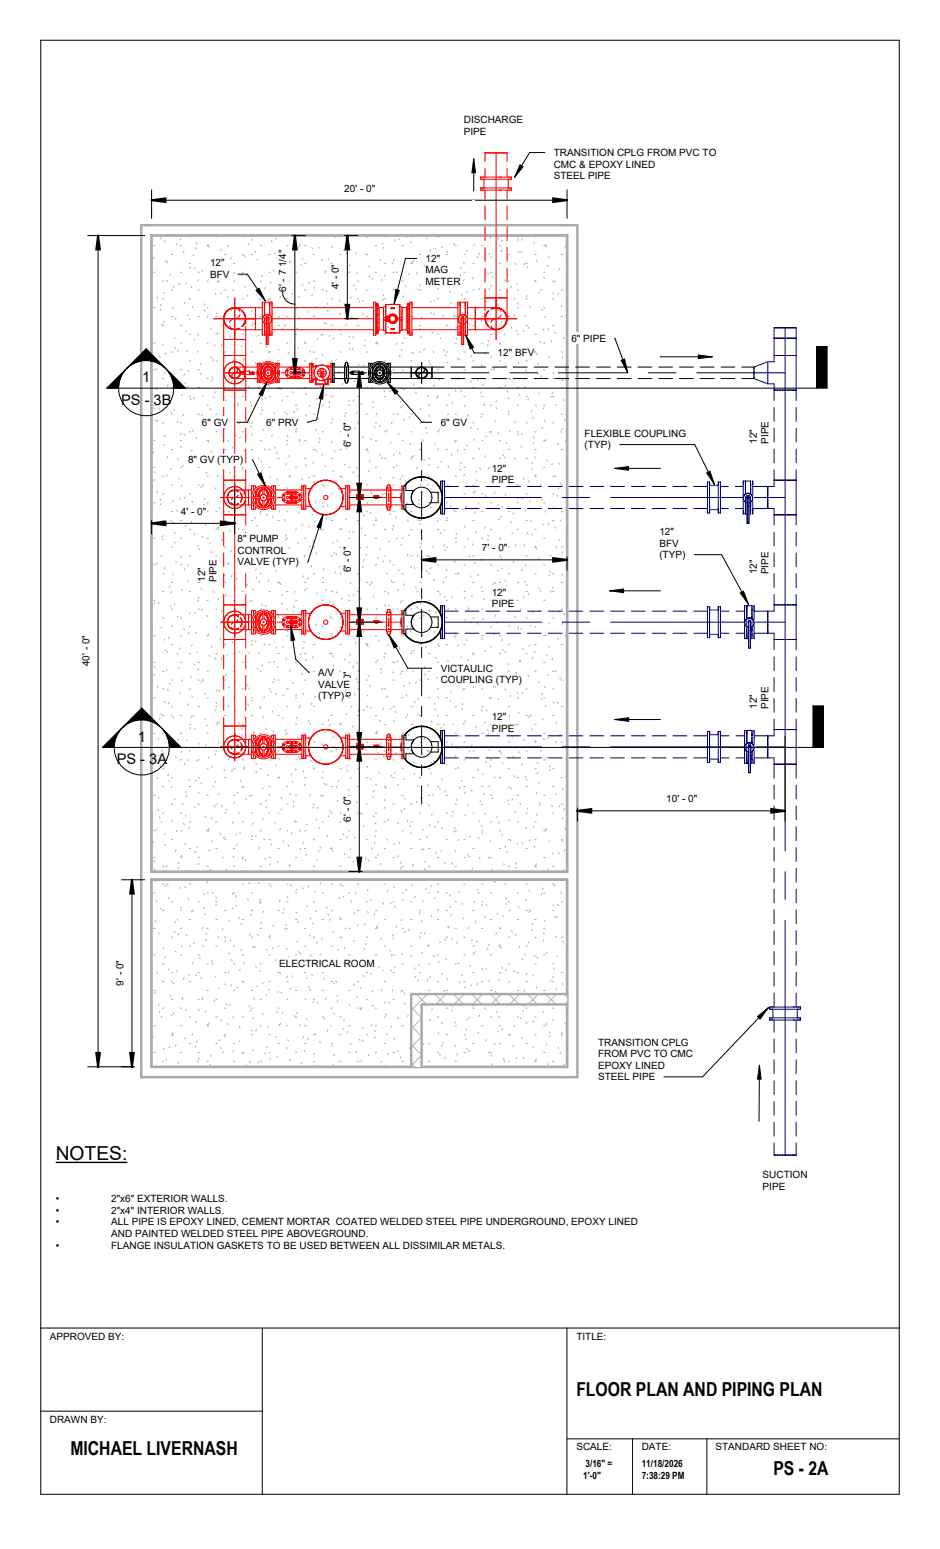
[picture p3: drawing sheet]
<svg xmlns="http://www.w3.org/2000/svg" width="216mm" height="356mm" viewBox="0 0 216 356" stroke-linecap="round" stroke-linejoin="round" font-family="sans-serif">
<defs><g id="words">
<g font-size="4.4">
<text x="12.8" y="266.4">NOTES:</text>
<text x="132.4" y="320.4">FLOOR PLAN AND PIPING PLAN</text>
<text x="16.2" y="334.1">MICHAEL LIVERNASH</text>
<text x="177.6" y="338.7">PS - 2A</text>
</g>
<g font-size="3.4">
<text x="32.7" y="87.8">1</text>
<text x="27.8" y="93">PS - 3B</text>
<text x="31.7" y="170.3">1</text>
<text x="26.8" y="175.5">PS - 3A</text>
</g>
<g font-size="2.3">
<text x="106.5" y="28.3">DISCHARGE</text>
<text x="106.5" y="31">PIPE</text>
<text x="127.2" y="35.8">TRANSITION CPLG FROM PVC TO</text>
<text x="127.2" y="38.5">CMC &amp; EPOXY LINED</text>
<text x="127.2" y="41.1">STEEL PIPE</text>
<text x="79.1" y="44">20' - 0&quot;</text>
<text x="48.2" y="61.1">12&quot;</text>
<text x="48.2" y="63.7">BFV</text>
<text x="97.7" y="60.1">12&quot;</text>
<text x="97.7" y="62.8">MAG</text>
<text x="97.7" y="65.4">METER</text>
<text x="65.8" y="67" transform="rotate(-90 65.8 67)">6' - 7 1/4&quot;</text>
<text x="77.8" y="66.5" transform="rotate(-90 77.8 66.5)">4' - 0&quot;</text>
<text x="114.3" y="81.8">12&quot; BFV</text>
<text x="131.2" y="78.5">6&quot; PIPE</text>
<text x="46.4" y="97.7">6&quot; GV</text>
<text x="61.1" y="97.7">6&quot; PRV</text>
<text x="101.2" y="97.7">6&quot; GV</text>
<text x="134.3" y="100.2">FLEXIBLE COUPLING</text>
<text x="173.8" y="101.9" transform="rotate(-90 173.8 101.9)">12&quot;</text>
<text x="176.5" y="101.9" transform="rotate(-90 176.5 101.9)">PIPE</text>
<text x="43.2" y="106.4">8&quot; GV (TYP)</text>
<text x="80.6" y="102.7" transform="rotate(-90 80.6 102.7)">6' - 0&quot;</text>
<text x="134.3" y="102.9">(TYP)</text>
<text x="112.9" y="108.3">12&quot;</text>
<text x="112.9" y="111">PIPE</text>
<text x="41.5" y="118.2">4' - 0&quot;</text>
<text x="54.6" y="124.5">8&quot; PUMP</text>
<text x="151.4" y="122.8">12&quot;</text>
<text x="151.4" y="125.5">BFV</text>
<text x="54.6" y="127.2">CONTROL</text>
<text x="54.6" y="129.8">VALVE (TYP)</text>
<text x="80.6" y="131.4" transform="rotate(-90 80.6 131.4)">6' - 0&quot;</text>
<text x="110.7" y="126.6">7' - 0&quot;</text>
<text x="151.4" y="128.1">(TYP)</text>
<text x="173.8" y="131.9" transform="rotate(-90 173.8 131.9)">12&quot;</text>
<text x="176.5" y="131.9" transform="rotate(-90 176.5 131.9)">PIPE</text>
<text x="47.1" y="133.6" transform="rotate(-90 47.1 133.6)">12&quot;</text>
<text x="49.7" y="133.6" transform="rotate(-90 49.7 133.6)">PIPE</text>
<text x="112.9" y="136.7">12&quot;</text>
<text x="112.9" y="139.4">PIPE</text>
<text x="20.6" y="152.9" transform="rotate(-90 20.6 152.9)">40' - 0&quot;</text>
<text x="73.1" y="155.2">A/V</text>
<text x="101.2" y="154.2">VICTAULIC</text>
<text x="73.1" y="157.9">VALVE</text>
<text x="73.1" y="160.5">(TYP)</text>
<text x="80.6" y="160" transform="rotate(-90 80.6 160)">6' - 0&quot;</text>
<text x="101.2" y="156.8">COUPLING (TYP)</text>
<text x="112.9" y="165.3">12&quot;</text>
<text x="112.9" y="168">PIPE</text>
<text x="173.8" y="162.8" transform="rotate(-90 173.8 162.8)">12&quot;</text>
<text x="176.5" y="162.8" transform="rotate(-90 176.5 162.8)">PIPE</text>
<text x="153" y="184.2">10' - 0&quot;</text>
<text x="80.6" y="188.6" transform="rotate(-90 80.6 188.6)">6' - 0&quot;</text>
<text x="64.2" y="221.9">ELECTRICAL ROOM</text>
<text x="28.3" y="226.3" transform="rotate(-90 28.3 226.3)">9' - 0&quot;</text>
<text x="137.4" y="240.1">TRANSITION CPLG</text>
<text x="137.4" y="242.7">FROM PVC TO CMC</text>
<text x="137.4" y="245.4">EPOXY LINED</text>
<text x="137.4" y="248">STEEL PIPE</text>
<text x="175.2" y="270.5">SUCTION</text>
<text x="175.2" y="273.1">PIPE</text>
<text x="12.8" y="276">•</text>
<text x="12.8" y="278.7">•</text>
<text x="12.8" y="281.3">•</text>
<text x="25.5" y="276">2&quot;x6&quot; EXTERIOR WALLS.</text>
<text x="25.5" y="278.7">2&quot;x4&quot; INTERIOR WALLS.</text>
<text x="25.5" y="281.3">ALL PIPE IS EPOXY LINED, CEMENT MORTAR COATED WELDED STEEL PIPE UNDERGROUND, EPOXY LINED</text>
<text x="12.8" y="286.6">•</text>
<text x="25.5" y="284">AND PAINTED WELDED STEEL PIPE ABOVEGROUND.</text>
<text x="25.5" y="286.6">FLANGE INSULATION GASKETS TO BE USED BETWEEN ALL DISSIMILAR METALS.</text>
<text x="11.4" y="307.5">APPROVED BY:</text>
<text x="132.4" y="307.5">TITLE:</text>
<text x="11.4" y="326.6">DRAWN BY:</text>
<text x="132.4" y="332.9">SCALE:</text>
<text x="147.4" y="332.9">DATE:</text>
<text x="164.3" y="332.9">STANDARD SHEET NO:</text>
<text x="134" y="339.5">1'-0&quot;</text>
<text x="134.5" y="336.8">3/16&quot; =</text>
<text x="147.4" y="336.8">11/18/2026</text>
<text x="147.4" y="339.5">7:38:29 PM</text>
</g>
</g></defs>
<g fill="none" stroke="#aaa" stroke-width=".23">
<path d="M32.4 51.7h100.2v195.6h-100.2zM34.6 53.9h95.8v146.4h-95.8zM35.3 59l.1 .3M35.3 56.4h.3M37 54.5l-.2 .3M37.8 55.2l.1 .3M38 59.8l.2 .3M39.4 58.4h.3M40.5 56l.2 .3M41.4 56.4h.3M41.5 54.8l-.1 .3M42.3 57.6l-.2 .3"/>
<path d="M43.4 54.4h.4M44.3 58.5l.2 .3M45.1 56.8l-.2 .3M45.1 55.7l.2 .3M47.5 56.4h.3M47.8 56.1l-.1 .3M47.9 56.4l.1 .3M49.5 54.4h.4M50.6 57.2l.2 .3M51.6 58.4h.3M52.4 56.4l-.2 .3M53.1 59.2l-.1 .2"/>
<path d="M55.7 54.4h.3M55.9 58.4l-.2 .3M56.2 58.7l.2 .3M57 55.9l.1 .3M57.7 58.4h.3M57.9 54.9l-.1 .3M58.7 57.7l-.2 .3M59 59.4l.2 .3M59.7 56.4h.4M60.6 54.1v.1M61.8 58.4h.3M62.5 55.2l-.2 .2"/>
<path d="M63.2 57.9l-.1 .3M63.3 54.6l.1 .3M63.5 59.2l.2 .2M65.8 56.4h.4M66.3 59.9l.2 .3M66.8 60l-.2 .3M67.9 54.4h.3M68.8 56.4l-.2 .3M68.8 56.1l.2 .3M69.5 59.2l-.1 .3M69.9 56.4h.3M71.6 56.8l.2 .3"/>
<path d="M71.9 58.4h.4M73.3 56.7l-.1 .3M74 54.4h.3M74.1 59.5l-.2 .3M75.4 59.4l.2 .2M76.1 56.6l.2 .3M77.1 54.2l-.1 .3M78 54.4h.4M78 58.4h.4M78.9 57.3l.2 .3M79.6 58l-.1 .3M80.1 56.4h.3"/>
<path d="M81.7 58.1l.2 .3M84.1 58.4h.4M84.2 58.3l-.2 .3M84.2 54.3l.2 .3M86.2 56.4h.3M87.3 59.6l.1 .2M88 55.8l-.2 .3M88 56.8l.2 .3M88.2 54.4h.4M88.8 54.1l.1 .2M90.5 59.6l-.2 .3M90.8 55l-.2 .3"/>
<path d="M91.5 54.7l.2 .3M92.3 56.4h.3M93.5 54.3l-.1 .3M94.3 55.5l.2 .3M94.3 54.4h.4M95 59.8l-.1 .3M96.4 58.4h.3M98.1 54.6l-.2 .2M98.8 57.3l-.1 .3M99.9 57l.1 .3M100.4 54.4h.4M100.6 54.2l.2 .3"/>
<path d="M101.6 56.6l-.2 .3M102.5 58.4h.3M102.7 57.7l.1 .3M104.4 55.8l-.2 .3M104.5 56.4h.3M106.5 58.4h.4M107.2 57.4l.2 .3M108.9 56.1l-.1 .3M109.7 58.9l-.2 .3M110 58.2l.2 .3M110.6 56.4h.3M112.5 58.2l-.2 .2"/>
<path d="M112.5 54.4l.2 .3M112.6 54.4h.4M112.8 58.9l.1 .3M114.5 54.6l-.2 .3M114.7 56.4h.3M115.2 57.4l-.1 .3M115.3 55.1l.1 .3M116.7 58.4h.4M118.8 54.4h.3M119 54.9l-.1 .3M119.1 57.6l.1 .3M119.8 57.7l-.2 .3"/>
<path d="M119.8 54.9l.2 .3M122.6 55.6l.2 .3M122.8 54.4h.4M122.8 58.4h.4M123.3 59.7l-.2 .3M124.9 56.4h.3M125.3 56.2l-.1 .3M125.4 56.4l.1 .2M126.1 59l-.2 .3M128.9 58.4h.4M129.9 56.5l-.2 .3M35.3 62.5h.3"/>
<path d="M35.3 70.6h.3M35.3 78.8h.3M36.2 68.2l-.2 .3M36.8 69.9l.2 .3M36.9 70.9l-.1 .3M37.1 74.4l.2 .3M37.3 64.5h.4M37.3 68.6h.4M37.3 74.7h.4M37.4 79l.1 .3M37.6 67.1l.1 .3M37.7 73.7l-.2 .3"/>
<path d="M38.3 64.3l.2 .3M38.5 60.1l-.2 .3M39.2 62.9l-.1 .3M39.4 66.6h.3M39.4 72.7h.3M39.6 70.6l.2 .3M40 65.7l-.2 .3M40.1 79.7l.2 .3M40.2 77.5l-.2 .3M40.4 73l-.1 .3M41.1 65.1l.2 .3M41.4 62.5h.3"/>
<path d="M41.4 74.7h.3M41.4 78.8h.3M42.5 69.5l-.2 .2M42.7 75.9l.1 .3M42.8 64.9l-.2 .3M43.2 72.2l-.1 .3M43.4 73.1l.2 .3M43.4 60.5h.4M43.4 68.6h.4M43.4 76.7h.4M43.6 61.3l.2 .3M43.9 65.8l.1 .3"/>
<path d="M44.1 70.4l.2 .2M44.7 77.8l-.2 .3M44.8 61.4l-.2 .3M45.4 76.7l.2 .2M45.5 62.5h.3M45.5 66.6h.3M45.5 72.7h.3M45.5 64.2l-.1 .3M46.4 62l.1 .3M46.9 71.1l.2 .3M47 69.7l-.1 .3M47.5 64.5h.3"/>
<path d="M47.5 70.6h.3M47.5 78.8h.3M47.8 72.5l-.2 .3M48.5 75.3l-.2 .3M49.2 79.2l.2 .3M49.3 61.7l-.1 .3M49.4 67.3l.2 .3M49.5 60.5h.4M49.5 72.7h.4M49.5 76.7h.4M49.7 71.8l.2 .3M50 76.4l.1 .3"/>
<path d="M50.1 64.4l-.2 .3M50.2 64.5l.1 .3M50.8 67.2l-.1 .3M50.9 61.7l.2 .3M51 79.1l-.1 .3M51.3 74.5l-.2 .3M51.6 66.6h.3M51.6 74.7h.3M52.2 68l.2 .3M52.8 77.1l.1 .3M53.3 71l-.1 .3M53.6 66.5l-.2 .3"/>
<path d="M53.6 60.5h.4M53.6 64.5h.4M53.6 70.6h.4M53.7 62.5l.2 .3M54.1 73.8l-.2 .3M55.3 73.3l.1 .3M55.5 77.9l.2 .3M55.6 79.4l-.2 .3M55.6 63l-.1 .2M55.7 62.5h.3M55.7 68.6h.3M55.7 76.7h.3"/>
<path d="M56 70.6l.2 .2M56.4 65.7l-.2 .3M56.5 63.2l.2 .3M56.8 67.8l.1 .3M57.7 70.6h.3M57.7 74.7h.3M57.9 71.3l-.2 .3M58 74.1l.2 .3M58.6 74.1l-.1 .3M59.4 76.9l-.2 .2M59.5 68.5l.2 .3M59.7 64.5h.4"/>
<path d="M59.7 72.7h.4M59.7 78.8h.4M60.2 63.2l-.2 .3M60.9 66l-.1 .3M61.1 79.4l.2 .3M61.7 68.8l-.2 .3M61.8 62.5h.3M61.8 68.6h.3M61.8 76.6l.2 .3M62 64.7l.2 .3M62.1 76.1l-.1 .3M62.3 69.3l.2 .3"/>
<path d="M62.6 73.8l.2 .3M62.8 61.9l.2 .3M63.8 60.5h.3M63.8 66.6h.3M63.8 74.7h.3M64 60.7l-.2 .3M64.2 72.6l-.2 .3M64.5 68l-.2 .3M64.8 65.5l.2 .3M64.9 75.4l-.1 .3M65.4 74.5l.1 .3M65.8 68.6h.4"/>
<path d="M65.8 72.7h.4M65.8 78.8h.4M66.5 64.5l-.2 .3M67.2 67.3l-.1 .3M67.9 62.5h.3M67.9 70.6h.3M67.9 76.7h.3M67.9 70.8l.1 .2M68.2 75.3l.1 .3M68.4 79.8l.2 .3M68.6 68l.2 .3M68.7 72.9l-.1 .2"/>
<path d="M69.1 60.6l.2 .3M69.4 65.2l.1 .3M69.5 75.6l-.2 .3M69.9 60.5h.3M69.9 66.6h.3M69.9 78.8h.3M70.2 78.4l-.2 .3M70.7 71.5l.1 .3M71 64.8l-.1 .3M71.8 67.6l-.2 .3M71.9 64.5h.4M71.9 72.7h.4"/>
<path d="M72.1 65.9l.2 .3M72.5 70.3l-.1 .3M73 77.7l-.2 .3M73.7 76.8l.2 .3M74 66.6h.3M74 70.6h.3M74 76.7h.3M74.5 74l.1 .3M74.7 62.1l.1 .3M74.8 62.3l-.1 .3M74.9 66.7l.2 .3M75 74.1l-.1 .3"/>
<path d="M75.2 71.2l.2 .3M75.3 69.6l-.2 .3M75.8 76.9l-.2 .3M76 60.5h.3M76 68.6h.3M76 74.7h.3M76.5 77.5l.2 .3M77.3 66.1l-.1 .3M77.4 62.9l.2 .3M77.6 61.5l-.2 .3M78 72l.2 .3M78 64.5h.4"/>
<path d="M78 76.7h.4M78.1 68.9l-.2 .3M79.6 74.4l-.2 .3M80.1 62.5h.3M80.1 70.6h.3M80.1 78.8h.3M80.3 77.2l-.2 .3M80.4 60.8l-.2 .3M80.5 68.2l.2 .3M80.8 72.7l.1 .3M81 77.3l.2 .2M81.1 80l-.2 .3"/>
<path d="M81.2 65.4l.2 .3M81.9 66.4l-.2 .2M82 62.6l.1 .3M82.1 64.5h.3M82.1 68.6h.3M82.1 74.7h.3M82.6 69.1l-.1 .3M83.3 68.9l.1 .3M83.4 71.9l-.2 .3M83.8 78l.2 .3M83.8 79.2l-.1 .3M84.1 66.6h.4"/>
<path d="M84.1 72.7h.4M84.8 63.4l.1 .2M84.9 61.1l-.1 .3M85.7 63.8l-.2 .3M85.9 75.7l-.2 .3M86.2 71.2l-.2 .3M86.2 62.5h.3M86.2 74.7h.3M86.2 78.8h.3M86.3 74.2l.2 .3M86.6 78.7l.2 .3M86.6 78.5l-.1 .3"/>
<path d="M87.1 71.4l.1 .3M87.5 64.1l.2 .3M87.8 68.6l.2 .3M88.2 67.6l-.2 .3M88.2 60.5h.4M88.2 68.6h.4M88.2 76.7h.4M88.5 63.1l-.2 .3M88.9 70.4l-.1 .3M89.1 74.9l.2 .3M90 60.3l.2 .3M90.3 62.5h.3"/>
<path d="M90.3 66.6h.3M90.3 72.7h.3M90.4 76l-.1 .3M90.6 69.4l.2 .3M91.2 78.8l-.2 .3M91.2 62.4l-.1 .2M92.3 64.5h.3M92.3 70.6h.3M92.3 78.8h.3M92.7 67.9l-.1 .3M92.9 77.5l.2 .2M93.1 65.6l.2 .3"/>
<path d="M93.4 70.1l.1 .3M93.5 70.7l-.2 .3M93.6 74.7l.2 .3M93.8 62.8l.2 .3M94.2 73.5l-.1 .3M94.3 60.5h.4M94.3 72.7h.4M94.3 76.7h.4M94.6 60l.2 .3M95.8 62.6l-.2 .3M95.9 66.3l.2 .3M96.4 66.6h.3"/>
<path d="M96.4 74.7h.3M96.4 75.4l.2 .3M96.5 65.4l-.1 .3M96.7 77.3l-.1 .3M97 72.7l-.2 .3M97.4 60.8l.1 .3M98.4 60.5h.3M98.4 64.5h.3M98.4 70.6h.3M98.9 71.6l.2 .3M99 69.2l-.1 .3M99.2 76.2l.2 .3"/>
<path d="M99.3 64.7l-.2 .3M99.7 68.8l.1 .3M99.8 72l-.2 .3M100.2 61.5l.1 .3M100.4 66.1l.2 .3M100.4 62.5h.4M100.4 68.6h.4M100.4 76.7h.4M101.3 77.5l-.2 .3M101.3 61.1l-.1 .3M101.7 72.4l.2 .3M102.1 63.9l-.2 .3"/>
<path d="M102.5 70.6h.3M102.5 74.7h.3M103.2 66.8l.2 .3M103.6 69.5l-.2 .3M104.3 72.3l-.1 .2M104.5 64.5h.3M104.5 72.7h.3M104.5 78.8h.3M104.8 77.7l.1 .2M105.1 75l-.2 .3M105.5 74.9l.2 .3M105.7 63l.2 .3"/>
<path d="M105.9 61.4l-.2 .3M106 67.6l.2 .2M106.3 72.1l.1 .3M106.5 60.2l.1 .3M106.5 62.5h.4M106.5 68.6h.4M106.6 64.2l-.1 .3M107.4 67l-.2 .3M107.5 78.4l.2 .3M107.6 78.8l-.2 .3M107.8 74.3l-.1 .3M108.5 63.8l.2 .2"/>
<path d="M108.6 60.5h.3M108.6 66.6h.3M108.6 74.7h.3M109 72.8l.2 .3M109.9 70.8l-.2 .3M110.2 66.2l-.2 .3M110.6 68.6h.3M110.6 72.7h.3M110.6 78.8h.3M110.6 73.5l-.1 .3M111.5 69l.2 .3M111.8 73.6l.2 .3"/>
<path d="M112.1 78.1l.2 .3M112.1 79.1l-.1 .3M112.2 62.7l-.2 .3M112.3 66.3l.2 .3M112.6 62.5h.4M112.6 70.6h.4M112.6 76.7h.4M112.9 65.5l-.1 .3M113 63.5l.2 .3M114.3 69.8l.2 .3M114.4 71l-.1 .3M114.7 60.5h.3"/>
<path d="M114.7 66.6h.3M114.7 78.8h.3M114.9 78.9l.1 .3M115.2 73.8l-.2 .3M115.8 64.2l.2 .3M115.9 76.6l-.2 .3M116.7 64.5h.4M116.7 72.7h.4M116.7 63l-.1 .3M117.4 75.1l.1 .3M117.5 65.8l-.2 .2M117.7 79.6l.1 .3"/>
<path d="M118.1 72.3l.2 .3M118.2 68.5l-.1 .3M118.3 60.4l.2 .3M118.6 65l.2 .3M118.7 75.9l-.2 .2M118.8 66.6h.3M118.8 70.6h.3M118.8 76.7h.3M118.9 69.5l.1 .3M120.2 75.8l.1 .3M120.5 60.5l-.1 .3M120.7 72.3l-.1 .3"/>
<path d="M120.8 60.5h.3M120.8 68.6h.3M120.8 74.7h.3M121 67.8l-.2 .3M121.1 61.2l.2 .3M121.5 75.1l-.2 .3M121.7 70.3l.1 .2M122.8 64.5h.4M122.8 76.7h.4M123 64.3l-.1 .3M123.8 67l-.2 .3M124 78.3l.1 .3"/>
<path d="M124.2 66.5l.1 .3M124.4 71l.2 .3M124.7 75.5l.2 .3M124.9 62.5h.3M124.9 70.6h.3M124.9 78.8h.3M124.9 63.7l.2 .3M125.3 72.6l-.2 .3M125.6 60.9l.2 .3M126 75.4l-.1 .3M126.8 78.2l-.2 .3M126.9 64.5h.3"/>
<path d="M126.9 68.6h.3M126.9 74.7h.3M126.9 67.2l.2 .3M127.5 76.3l.2 .3M127.6 64.5l-.2 .3M128.3 67.3l-.1 .3M128.4 61.6l.2 .3M128.9 66.6h.4M128.9 72.7h.4M129.1 70.1l-.2 .3M129.5 77.4l-.1 .3M130 72.5l.2 .3"/>
<path d="M34.9 99.2l.2 .3M35.3 84.9h.3M35.3 93h.3M35.4 81.8l-.2 .3M35.6 93.7l-.2 .3M35.7 96.4l.1 .3M35.8 89.1l-.1 .3M35.9 84.5l.1 .3M36.1 89.1l.2 .3M36.3 96.4l-.2 .3M36.4 93.6l.2 .3M36.6 81.7l.2 .3"/>
<path d="M37.3 86.9h.4M37.3 91h.4M37.3 97.1h.4M37.7 99.9l.2 .3M37.9 85.6l-.2 .3M38.1 81.1l-.1 .2M38.6 88.4l-.2 .3M38.7 85.3l.1 .3M39.2 94.4l.2 .2M39.4 80.8h.3M39.4 89h.3M39.4 95.1h.3"/>
<path d="M40.1 93.9l-.2 .3M40.8 96.7l-.1 .3M40.9 80.3l-.1 .3M41.4 84.9h.3M41.4 97.1h.3M41.6 99.5l-.2 .3M41.7 90.6l.2 .2M42 95.1l.2 .3M42.3 99.6l.1 .3M42.4 85.9l-.2 .3M42.5 87.8l.1 .3M42.9 80.5l.2 .2"/>
<path d="M43.2 88.6l-.2 .3M43.2 85l.2 .3M43.4 82.8h.4M43.4 91h.4M43.4 99.1h.4M43.9 91.4l-.2 .3M44.4 98.8l-.2 .2M44.5 91.3l.2 .3M45.5 80.6l-.2 .3M45.5 84.9h.3M45.5 89h.3M45.5 95.1h.3"/>
<path d="M46 85.7l.1 .3M46.2 83.4l-.2 .3M46.4 95.2l-.2 .3M46.7 90.7l-.2 .3M47.2 98l-.2 .3M47.5 86.9h.3M47.5 93h.3M47.5 96.6l.2 .3M48.3 93.8l.2 .3M48.5 81.9l.2 .3M48.7 87.2l-.2 .2M48.8 86.5l.1 .3"/>
<path d="M49 82.6l-.2 .3M49 91l.2 .3M49.5 89.9l-.2 .3M49.5 82.8h.4M49.5 95.1h.4M49.5 99.1h.4M50.3 97.3l.2 .3M50.9 95.5l-.1 .3M51.3 82.7l.1 .3M51.6 80.8h.3M51.6 89h.3M51.6 97.1h.3"/>
<path d="M51.7 98.3l-.2 .3M51.8 81.9l-.2 .3M51.8 91.8l.2 .3M53.3 87.4l-.2 .3M53.6 82.8h.4M53.6 86.9h.4M53.6 93h.4M54 90.2l-.2 .3M54.1 99.8l.2 .3M54.3 88l.2 .3M54.6 92.5l.2 .3M54.7 93l-.1 .3"/>
<path d="M54.9 97.1l.1 .3M55.1 85.2l.1 .3M55.7 84.9h.3M55.7 91h.3M55.7 99.1h.3M55.8 82.4l.2 .3M56.3 82.1l-.2 .3M57.1 84.9l-.2 .3M57.1 88.7l.2 .3M57.3 96.8l-.2 .3M57.5 92.2l-.1 .3M57.6 97.8l.2 .3"/>
<path d="M57.7 80.8h.3M57.7 93h.3M57.7 97.1h.3M58 99.6l-.2 .3M58.6 83.2l.2 .3M59.6 88.7l-.2 .3M59.7 86.9h.4M59.7 95.1h.4M59.8 84.2l-.1 .3M60.2 94l.1 .3M60.3 91.5l-.2 .3M60.4 98.6l.2 .2"/>
<path d="M60.9 91.2l.2 .3M61.4 83.9l.1 .3M61.6 88.5l.2 .2M61.8 80.8h.3M61.8 84.9h.3M61.8 91h.3M61.8 97.1l-.2 .3M61.9 80.7l-.2 .2M62.5 99.8l-.1 .3M62.6 83.4l-.2 .3M62.9 94.8l.2 .2M63.8 82.8h.3"/>
<path d="M63.8 89h.3M63.8 97.1h.3M63.9 80.1l.1 .3M64.1 89l-.2 .3M64.4 89.2l.2 .3M64.9 91.8l-.2 .3M65.6 94.6l-.2 .2M65.8 91h.4M65.8 95.1h.4M66.4 80.9l-.2 .3M66.7 97.3l.2 .3M66.9 85.4l.2 .3"/>
<path d="M67.2 83.7l-.2 .3M67.2 89.9l.2 .3M67.5 94.5l.1 .3M67.7 82.6l.1 .3M67.9 84.9h.3M67.9 93h.3M67.9 99.1h.3M67.9 86.5l-.2 .3M68.1 98.4l-.2 .2M68.4 93.8l-.2 .3M69.7 86.1l.2 .3M69.9 82.8h.3"/>
<path d="M69.9 89h.3M70.3 95.2l.1 .3M70.4 90.3l-.2 .3M70.7 85.7l-.2 .3M71.2 93.1l-.2 .3M71.2 80.6l.2 .3M71.9 80.8h.4M71.9 86.9h.4M71.9 95.1h.4M72.6 98.6l-.1 .3M72.7 82.2l-.1 .3M72.8 91.4l.1 .3"/>
<path d="M73 96l.2 .3M73.5 85l-.2 .3M73.5 88.7l.2 .2M74 89h.3M74 93h.3M74 99.1h.3M74 81.3l.2 .3M74.3 85.9l.1 .3M75 90.6l-.2 .2M75.5 92.2l.2 .3M75.7 93.3l-.2 .3M76 82.8h.3"/>
<path d="M76 91h.3M76 97.1h.3M76.4 96.1l-.1 .3M77 86.6l.2 .3M77.3 82.5l-.2 .3M78 85.3l-.2 .3M78 80.8h.4M78 86.9h.4M78 99.1h.4M78.6 97.5l.2 .3M78.8 88l-.2 .3M79 99.9l-.2 .3"/>
<path d="M79.2 95.4l-.1 .3M79.3 94.7l.2 .3M79.5 82.8l.2 .3M79.8 87.4l.2 .3M80.1 84.9h.3M80.1 93h.3M80.1 91.9l.2 .3M80.3 80l.2 .3M81.3 91.8l-.2 .3M81.4 98.2l.1 .3M81.5 87.3l-.1 .3M82 94.6l-.2 .3"/>
<path d="M82.1 86.9h.3M82.1 91h.3M82.1 97.1h.3M82.3 83.6l.2 .3M82.9 92.6l.1 .3M83.6 83.8l-.2 .3M84.1 80.8h.4M84.1 89h.4M84.1 95.1h.4M84.3 86.6l-.2 .3M85.4 88.8l.1 .3M85.7 93.4l.1 .3"/>
<path d="M85.8 92.1l-.2 .3M85.9 97.9l.2 .3M86.1 86.1l.2 .3M86.2 84.9h.3M86.2 97.1h.3M86.6 94.9l-.2 .3M86.9 83.3l.1 .3M87.3 97.7l-.2 .3M88.1 84.1l-.2 .2M88.2 89.6l.1 .3M88.2 82.8h.4M88.2 91h.4"/>
<path d="M88.2 99.1h.4M88.7 98.7l.2 .3M88.9 86.8l-.2 .3M89.6 89.6l-.2 .3M89.6 84l.2 .3M90.1 96.9l-.2 .3M90.3 84.9h.3M90.3 89h.3M90.3 95.1h.3M91.2 94.9l.2 .3M91.5 99.4l.2 .3M91.9 81.5l-.2 .3"/>
<path d="M92 92.1l.1 .3M92.1 93.4l-.2 .3M92.2 80.2l.1 .3M92.3 86.9h.3M92.3 93h.3M92.4 88.9l-.2 .3M92.4 84.8l.2 .3M92.7 89.3l.2 .3M92.9 96.2l-.2 .3M94 95.6l.2 .3M94.3 82.8h.4M94.3 95.1h.4"/>
<path d="M94.3 99.1h.4M94.4 85.3l-.1 .3M94.7 80.8l-.2 .3M94.9 81l.2 .3M95.2 88.1l-.2 .3M95.5 90.1l.2 .3M96.4 80.8h.3M96.4 89h.3M96.4 97.1h.3M96.7 93.7l-.2 .3M97.4 96.5l-.2 .3M97.5 80.1l-.2 .2"/>
<path d="M97.8 98.1l.2 .3M98 86.3l.2 .3M98.1 99.2l-.1 .3M98.3 90.8l.1 .3M98.4 82.8h.3M98.4 86.9h.3M98.4 93h.3M98.5 95.4l.2 .2M98.7 83.5l.2 .3M99 85.6l-.2 .3M99.5 80.7l.1 .3M99.7 88.4l-.2 .3"/>
<path d="M100.4 84.9h.4M100.4 91h.4M100.4 99.1h.4M100.5 91.2l-.2 .3M100.8 87l.1 .3M100.9 98.5l-.1 .3M101.3 96.1l.2 .3M102 80.3l-.2 .3M102.3 81.5l.1 .2M102.5 80.8h.3M102.5 93h.3M102.5 97.1h.3"/>
<path d="M102.8 83.1l-.2 .3M103 95l-.2 .3M103.2 90.4l-.1 .3M103.7 97.8l-.2 .2M103.8 92.3l.2 .3M104.1 96.8l.2 .3M104.5 86.9h.3M104.5 95.1h.3M104.6 89.5l.1 .3M105 82.2l.2 .3M105.3 86.9l-.2 .3M105.3 86.7l.2 .3"/>
<path d="M105.5 82.4l-.1 .3M106 89.7l-.2 .3M106.5 80.8h.4M106.5 84.9h.4M106.5 91h.4M106.6 93l.2 .3M107.5 95.2l-.2 .3M108.1 87.5l.2 .3M108.2 98l-.1 .3M108.3 81.6l-.1 .3M108.6 82.8h.3M108.6 89h.3"/>
<path d="M108.6 97.1h.3M109.7 98.3l.1 .3M109.8 87.2l-.2 .3M110.4 95.6l.2 .2M110.6 90l-.2 .2M110.6 83.7l.2 .3M110.6 91h.3M110.6 95.1h.3M110.9 88.2l.1 .3M111.1 92.8l.2 .3M111.3 92.7l-.2 .3M111.3 80.9l.2 .3"/>
<path d="M112.4 99.1l.2 .3M112.6 84.9h.4M112.6 93h.4M112.6 99.1h.4M112.9 81.9l-.2 .3M113.4 84.4l.2 .3M113.6 84.7l-.2 .3M113.8 96.5l-.2 .3M113.9 93.5l.2 .3M114.1 92l-.2 .3M114.6 99.3l-.2 .3M114.7 82.8h.3"/>
<path d="M114.7 89h.3M116.1 88.5l-.2 .3M116.4 83.9l-.2 .3M116.4 89.7l.2 .3M116.7 94.3l.2 .3M116.7 80.8h.4M116.7 86.9h.4M116.7 95.1h.4M116.9 91.2l-.2 .3M117 98.8l.1 .3M117.2 86.9l.1 .3M117.9 84.2l.2 .3"/>
<path d="M118.4 96.8l-.2 .3M118.4 80.4l-.1 .3M118.8 89h.3M118.8 93h.3M118.8 99.1h.3M119.1 99.6l-.2 .3M119.2 83.2l-.2 .3M119.2 90.5l.2 .3M119.8 99.6l.1 .2M120.7 88.7l-.2 .3M120.7 84.9l.2 .3M120.8 82.8h.3"/>
<path d="M120.8 91h.3M120.8 97.1h.3M121.4 91.5l-.2 .3M122.2 94.3l-.2 .3M122.3 95.8l.1 .2M122.8 80.8h.4M122.8 86.9h.4M122.8 99.1h.4M123 80.7l-.2 .3M123 93l.2 .3M123.2 81.1l.2 .3M123.5 85.7l.2 .2"/>
<path d="M123.7 83.5l-.2 .2M123.8 90.2l.1 .3M124.5 86.2l-.2 .3M124.7 98.1l-.2 .3M124.9 84.9h.3M124.9 93h.3M124.9 93.6l-.1 .2M125.1 96.5l.1 .3M126 81.9l.2 .2M126.5 90.9l.2 .3M126.9 86.9h.3M126.9 91h.3"/>
<path d="M126.9 97.1h.3M127 90l-.2 .3M127.2 85.5l-.1 .3M127.7 92.8l-.2 .3M128.8 99l.2 .3M128.9 80.8h.4M128.9 89h.4M128.9 95.1h.4M129 87.1l.2 .3M129.2 98.4l-.2 .3M129.3 82l-.2 .3M129.3 91.7l.2 .3"/>
<path d="M129.6 96.2l.2 .3M129.8 84.4l.2 .3M130 84.7l-.1 .3M34.8 111.2l.1 .1M35.2 103.7l.2 .3M35.3 101.2h.3M35.3 107.3h.3M35.3 115.4h.3M35.5 108.3l.1 .3M35.5 110.1l-.2 .3M36.2 112.9l-.1 .2M36.8 114.6l.1 .3"/>
<path d="M37 115.6l-.2 .3M37.3 109.3h.4M37.3 113.4h.4M37.3 119.5h.4M37.8 102l-.2 .3M38.3 109l.1 .3M38.5 104.8l-.1 .3M39.3 107.6l-.2 .3M39.4 103.2h.3M39.4 111.3h.3M39.4 117.5h.3M39.5 119.4l-.2 .3"/>
<path d="M39.8 114.9l-.2 .3M39.8 119.9l.2 .2M40.6 117.1l.1 .3M40.8 105.2l.1 .3M41 109.7l.2 .3M41.3 114.3l.2 .3M41.4 101.2h.3M41.4 107.3h.3M41.4 119.5h.3M41.5 102.4l.2 .3M41.8 111.4l-.2 .3M42.1 106.8l-.2 .3"/>
<path d="M42.5 114.1l-.1 .3M43.4 105.2h.4M43.4 113.4h.4M43.5 106l.2 .2M44 119.7l-.1 .3M44.1 115l.2 .3M44.1 103.3l-.2 .3M44.8 106.1l-.1 .3M45 100.4l.2 .3M45.5 107.3h.3M45.5 111.3h.3M45.5 117.5h.3"/>
<path d="M46.3 111.6l-.1 .3M46.6 111.2l.2 .3M46.9 115.8l.1 .3M47.1 114.4l-.2 .3M47.3 108.5l.2 .2M47.5 101.2h.3M47.5 109.3h.3M47.5 115.4h.3M47.8 101.1l.2 .3M47.8 117.2l-.1 .3M48.1 105.7l.2 .3M48.6 103.6l-.1 .3"/>
<path d="M49.4 112l.1 .3M49.4 106.3l-.2 .3M49.5 105.2h.4M49.5 117.5h.4M50.1 109.1l-.1 .3M50.6 116.5l-.2 .2M50.9 106.4l.1 .3M51.6 103.2h.3M51.6 111.3h.3M51.6 119.5h.3M52.4 117.3l.2 .3M52.4 101.1l-.1 .3"/>
<path d="M52.6 112.9l-.1 .3M52.9 108.4l-.2 .3M53.2 114.5l.1 .3M53.4 102.6l.1 .3M53.4 115.7l-.2 .3M53.6 105.2h.4M53.6 109.3h.4M53.6 115.4h.4M53.6 107.2l.2 .3M53.9 111.7l.2 .3M54.9 104.9l-.1 .2M55.2 118l.2 .3"/>
<path d="M55.2 100.3l-.1 .3M55.7 107.3h.3M55.7 113.4h.3M55.7 107.6l-.2 .3M56.2 103.4l.1 .3M56.7 112.5l.2 .2M57.2 113.2l-.2 .3M57.7 103.2h.3M57.7 115.4h.3M57.7 119.5h.3M57.9 116l-.1 .3M58.7 118.8l-.2 .3"/>
<path d="M59.2 108.7l.2 .2M59.5 113.2l.2 .3M59.5 105.1l-.2 .3M59.7 101.2h.4M59.7 109.3h.4M59.7 117.5h.4M59.8 117.7l.1 .3M60 105.9l.1 .3M60.2 107.9l-.1 .3M60.7 103.1l.2 .3M61 110.7l-.2 .3M61.5 118l-.2 .3"/>
<path d="M61.8 103.2h.3M61.8 107.3h.3M61.8 113.4h.3M62 109.4l.2 .3M62.5 118.5l.2 .3M63.3 102.6l-.2 .3M63.5 103.8l.1 .3M63.5 114.5l-.2 .3M63.8 109.9l-.2 .3M63.8 105.2h.3M63.8 111.3h.3M63.8 119.5h.3"/>
<path d="M64.2 117.3l-.1 .3M65 114.7l.2 .3M65.3 119.2l.2 .3M65.8 111.9l.2 .3M65.8 106.4l-.2 .3M65.8 101.2h.4M65.8 113.4h.4M65.8 117.5h.4M66 100l.2 .3M66.1 101.9l-.2 .3M66.3 104.6l.1 .3M66.5 109.1l.2 .3"/>
<path d="M66.5 109.2l-.1 .3M67.8 115.4l.2 .3M67.9 107.3h.3M67.9 115.4h.3M68 114.8l-.1 .3M68.8 100.8l.1 .3M68.8 117.5l-.2 .3M68.8 101.1l-.1 .3M69.3 109.9l.2 .3M69.9 101.2h.3M69.9 105.2h.3M69.9 111.3h.3"/>
<path d="M70.3 106.7l-.1 .3M71.1 109.5l-.2 .3M71.6 117.9l.2 .3M71.8 106.1l.2 .3M71.8 112.3l-.1 .2M71.9 103.2h.4M71.9 109.3h.4M71.9 117.5h.4M72.1 110.6l.2 .3M72.3 119.6l-.2 .3M72.4 115.2l.1 .3M72.6 103.3l.1 .3"/>
<path d="M73.3 100.5l.2 .3M73.4 101.4l-.2 .3M74 111.3h.3M74 115.4h.3M74.1 104.2l-.1 .3M74.3 116.1l-.1 .2M74.6 106.8l.2 .3M74.6 111.5l-.2 .3M75.1 118.8l-.2 .3M75.1 115.9l.2 .3M76 105.2h.3M76 113.4h.3"/>
<path d="M76 119.5h.3M76.1 101.3l.2 .3M76.6 108l-.1 .3M76.9 103.4l-.1 .3M77.4 110.8l-.2 .3M77.7 112.1l.1 .3M77.9 116.7l.2 .2M78 103.2h.4M78 109.3h.4l.2 .3M78.9 102l.1 .3M78.9 116.3l-.2 .3M79.1 106.6l.2 .2"/>
<path d="M79.6 119.1l-.1 .3M79.7 102.7l-.2 .3M80.1 101.2h.3M80.1 107.3h.3M80.1 115.4h.3M80.4 112.9l.2 .2M81.2 108.3l-.2 .2M81.9 107.3l.2 .3M81.9 111l-.1 .3M82.1 109.3h.3M82.1 113.4h.3M82.1 119.5h.3"/>
<path d="M82.7 113.8l-.2 .3M83.5 118.1l.2 .3M83.5 100.2l-.2 .3M84.1 103.2h.4M84.1 111.3h.4M84.1 117.5h.4M84.2 115.4l.2 .3M84.2 103l-.1 .3M84.4 103.5l.2 .3M84.7 108l.2 .3M85 112.6l.1 .3M85 105.8l-.2 .2"/>
<path d="M85.2 100.7l.1 .3M85.2 117.6l-.2 .3M85.5 113.1l-.2 .3M86.2 101.2h.3M86.2 107.3h.3M86.2 119.5h.3M86.3 118.9l.1 .3M87.2 104.2l.2 .3M87.5 109.5l-.2 .3M87.8 113.3l.1 .3M87.8 105l-.2 .3M88.2 105.2h.4"/>
<path d="M88.2 113.4h.4M88.2 112.3l-.1 .3M89.7 117.9l-.1 .3M89.8 101.5l-.2 .3M90.3 107.3h.3M90.3 111.3h.3M90.3 117.5h.3M90.3 109.5l.1 .3M90.5 114.1l.2 .3M90.5 104.3l-.1 .3M90.8 118.6l.2 .3M91 106.7l.2 .3"/>
<path d="M91.8 104l.1 .3M92 109.8l-.1 .3M92.3 101.2h.3M92.3 109.3h.3M92.3 115.4h.3M92.8 112.6l-.2 .3M93 110.3l.2 .3M93.5 115.4l-.1 .3M93.6 119.4l.2 .3M94.3 105.2h.4M94.3 117.5h.4M94.3 101.8l-.1 .2"/>
<path d="M94.5 104.7l.2 .3M95.1 104.5l-.2 .3M95.8 107.3l-.1 .3M96 119.2l-.1 .3M96.1 115.6l.2 .3M96.3 114.6l-.2 .3M96.4 103.2h.3M96.4 111.3h.3M96.4 119.5h.3M96.8 112.8l.2 .3M97 100.9l.2 .3M97.3 105.5l.2 .3"/>
<path d="M97.6 110l.2 .3M98.3 111.1l-.1 .3M98.4 105.2h.3M98.4 109.3h.3M98.4 115.4h.3M98.6 106.6l-.2 .3M98.9 116.3l.1 .3M99.1 113.9l-.2 .3M99.8 101.7l.2 .3M100.4 110.7l.1 .3M100.4 107.3h.4M100.4 113.4h.4"/>
<path d="M100.6 119.5l-.2 .2M100.7 103l-.2 .3M101.4 105.8l-.2 .3M102.5 103.2h.3M102.5 115.4h.3M102.5 119.5h.3M102.7 118.8l.1 .3M102.9 106.9l.1 .3M102.9 111.4l-.2 .3M103.2 111.5l.1 .3M103.4 116l.2 .3M103.6 104.2l.2 .3"/>
<path d="M103.6 114.2l-.1 .3M104.4 101.4l.1 .3M104.4 116.9l-.2 .3M104.5 101.2h.3M104.5 109.3h.3M104.5 117.5h.3M105.2 103.3l-.2 .3M105.7 107.7l.1 .3M105.9 106.1l-.1 .3M106.2 116.8l.2 .3M106.5 103.2h.4M106.5 107.3h.4"/>
<path d="M106.5 113.4h.4M106.7 108.9l-.2 .3M107.2 102.1l.1 .3M107.2 116.2l-.2 .3M108.6 105.2h.3M108.6 111.3h.3M108.6 119.5h.3M108.7 113l.2 .3M109 117.5l.2 .3M109 100.8l-.2 .3M109.2 112.7l-.2 .3M109.5 110.2l.1 .3"/>
<path d="M109.5 108.1l-.2 .3M109.9 102.9l.2 .3M109.9 115.5l-.1 .2M110.2 107.4l.2 .3M110.6 101.2h.3M110.6 113.4h.3M110.6 117.5h.3M111.5 113.7l.2 .3M111.5 104.6l-.2 .3M111.8 100.1l-.2 .3M112.2 107.4l-.1 .3M112.6 107.3h.4"/>
<path d="M112.6 115.4h.4M113 108.2l.2 .3M113.7 112.9l-.1 .3M114.5 115.7l-.2 .3M114.5 119l.2 .3M114.7 101.2h.3M114.7 105.2h.3M114.7 111.3h.3M115.2 118.5l-.1 .3M115.3 116.2l.2 .3M115.5 104.4l.2 .3M115.8 108.9l.1 .3"/>
<path d="M116 113.5l.2 .2M116 104.9l-.1 .3M116.2 101.6l.2 .3M116.7 103.2h.4M116.7 109.3h.4M116.7 117.5h.4M116.8 107.7l-.2 .3M117.3 119.8l.2 .3M117.5 110.4l-.1 .3M118 117.8l-.2 .3M118.3 105.1l.1 .3M118.8 111.3h.3"/>
<path d="M118.8 115.4h.3M118.8 114.2l.2 .3M119.8 102.4l-.1 .3M120 114.2l-.1 .3M120.3 109.7l-.2 .3M120.8 105.2h.3M120.8 113.4h.3M120.8 119.5h.3M120.8 117l-.2 .3M121.3 110.4l.2 .3M121.6 114.9l.2 .3M121.9 119.5l.1 .3"/>
<path d="M122.1 107.6l.1 .3M122.4 106.2l-.2 .3M122.5 100.3l.2 .3M122.6 101.6l-.1 .3M122.8 104.8l.2 .3M122.8 103.2h.4M122.8 109.3h.4M123.1 108.9l-.2 .3M124.1 111.1l.2 .3M124.6 114.5l-.2 .3M124.9 101.2h.3M124.9 107.3h.3"/>
<path d="M124.9 115.4h.3M125.3 117.3l-.1 .3M125.4 100.9l-.2 .3M125.6 105.6l.2 .3M126.9 109.3h.3M126.9 113.4h.3M126.9 119.5h.3M126.9 106.4l-.2 .3M127.2 116.4l.1 .3M127.6 109.2l-.1 .3M127.9 113.7l.2 .2M128.1 101.8l.2 .3"/>
<path d="M128.4 106.3l.1 .3M128.4 112l-.2 .3M128.6 110.9l.2 .3M128.9 119.3l-.2 .3M128.9 103.2h.4M128.9 111.3h.4M128.9 117.5h.4M129.9 117.2l.2 .3M129.9 101.2l-.1 .2M34.9 135.6h-.1M35.1 131l-.1 .3M35.3 123.6h.3"/>
<path d="M35.3 129.7h.3M35.3 137.8h.3M35.6 138.4l-.2 .2M35.8 129.2l.2 .3M36.4 138.3l.1 .3M37.2 127.5l-.2 .3M37.3 123.7l.2 .2M37.3 131.7h.4M37.3 135.8h.4M37.4 123l-.1 .2M37.9 130.3l-.1 .3M38.9 134.5l.1 .3"/>
<path d="M39.1 139l.2 .3M39.4 125.6h.3M39.4 133.7h.3M39.4 139.8h.3M39.4 135.8l-.2 .3M39.6 131.7l.2 .3M40.1 124.4l.2 .3M40.2 138.6l-.2 .3M40.2 122.2l-.1 .3M40.4 128.9l.1 .3M41.4 123.6h.3M41.4 129.7h.3"/>
<path d="M41.7 135.2l.1 .3M41.7 127.8l-.2 .3M42.5 130.6l-.2 .2M42.6 120.6l.2 .3M43.1 129.7l.2 .3M43.2 133.3l-.2 .3M43.4 121.5h.4M43.4 127.6h.4M43.4 135.8h.4M44.8 122.5l-.2 .3M45.5 137.8l.1 .2M45.5 129.7h.3"/>
<path d="M45.5 133.7h.3M45.5 139.8h.3M45.5 125.3l-.2 .3M45.7 125.9l.1 .3M45.7 137.1l-.2 .3M45.9 130.4l.2 .3M46 132.6l-.2 .3M46.2 135l.2 .3M46.4 123.1l.2 .3M46.5 139.9l-.2 .3M47.1 120.3l.2 .3M47.5 123.6h.3"/>
<path d="M47.5 131.7h.3M47.5 137.8h.3M48 129.1l-.1 .3M48.3 124.5l-.2 .3M48.4 126.6l.2 .3M48.8 131.8l-.2 .3M49 135.7l.1 .3M49.5 121.5h.4M49.5 127.6h.4M49.5 139.8h.4M49.9 121.1l.2 .3M50.3 137.4l-.2 .3"/>
<path d="M50.3 121l-.1 .3M51.1 123.8l-.2 .3M51.5 131.9l.2 .3M51.6 125.6h.3M51.6 133.7h.3M51.8 136.5l.1 .3M52.2 129.1l.2 .3M52.6 129.3l-.2 .3M52.7 121.8l.2 .3M53 126.4l.1 .3M53.3 132.1l-.2 .3M53.6 127.6h.4"/>
<path d="M53.6 131.7h.4M53.6 137.8h.4M54.1 134.9l-.2 .3M54.3 132.7l.1 .3M54.9 121.3l-.2 .3M55.6 124l-.1 .3M55.7 121.5h.3M55.7 129.7h.3M55.7 135.8h.3M55.8 127.1l.1 .3M56.4 126.8l-.2 .3M56.6 138.7l-.2 .3"/>
<path d="M56.8 134.2l-.1 .2M57.3 138l.2 .2M57.7 125.6h.3M57.7 137.8h.3M58.1 135.2l.1 .3M58.3 123.3l.1 .3M58.5 127.8l.2 .3M58.8 132.4l.2 .3M58.9 130.6l-.2 .3M59 120.5l.2 .3M59.1 126.1l-.1 .3M59.6 133.4l-.2 .3"/>
<path d="M59.7 123.6h.4M59.7 131.7h.4M59.7 139.8h.4M60.1 138.7l.2 .3M61 124.1l.2 .2M61.1 139l-.2 .3M61.2 122.6l-.2 .3M61.6 133.1l.2 .3M61.8 125.6h.3M61.8 129.7h.3M61.8 135.8h.3M61.9 125.3l-.1 .3"/>
<path d="M63.4 130.9l-.2 .3M63.8 127.6h.3M63.8 133.7h.3M64.1 129.3l.2 .3M64.2 133.7l-.2 .3M64.4 133.9l.1 .3M64.6 138.4l.2 .3M64.8 126.6l.2 .2M64.9 136.5l-.2 .3M65.6 123.8l.2 .3M65.7 122.8l-.1 .3M65.8 123.6h.4"/>
<path d="M65.8 135.8h.4M65.8 139.8h.4M66.5 125.6l-.2 .3M66.9 130.1l.1 .3M67.2 128.4l-.2 .3M67.4 139.2l.2 .3M67.7 135.7l-.2 .3M67.9 121.5h.3M67.9 129.7h.3M67.9 137.8h.3M68.4 124.5l.1 .3M69.5 120.3l-.1 .3"/>
<path d="M69.7 132.2l-.1 .3M69.9 123.6h.3M69.9 127.6h.3M69.9 133.7h.3M69.9 135.4l.2 .3M70 127.6l-.2 .3M70.2 139.9l.2 .3M70.5 135l-.2 .3M70.7 132.6l.1 .3M70.9 120.7l.1 .3M71.2 125.3l.1 .3M71.4 129.8l.2 .3"/>
<path d="M71.9 125.6h.4M71.9 131.7h.4M71.9 139.8h.4M72 124.1l-.1 .3M72.7 136.1l.2 .3M72.8 126.9l-.2 .3M73.7 121.5l.1 .3M74 121.5h.3M74 133.7h.3M74 137.8h.3M74.2 130.6l.2 .2M74.3 132.5l-.2 .3"/>
<path d="M75 135.2l-.2 .3M75.8 138l-.2 .3M76 127.6h.3M76 135.8h.3M76.5 138.6l.2 .3M76.6 124.4l-.2 .3M76.7 126.8l.2 .2M77 131.3l.2 .3M77.3 135.8l.1 .3M77.3 127.2l-.2 .3M77.5 124l.1 .3M78 125.6h.4"/>
<path d="M78 131.7h.4M78.1 130l-.2 .2M78.2 121.2l.2 .3h-.4M78.5 137.3l-.1 .3M79.5 127.5l.2 .3M80 136.6l.2 .3M80.1 123.6h.3M80.1 129.7h.3M80.1 137.8h.3M80.4 121.9l-.2 .3M80.6 133.8l-.2 .2M80.8 129.2l-.1 .3"/>
<path d="M81 121.9l.1 .3M81.3 136.5l-.2 .3M82.1 131.7h.3M82.1 135.8h.3M82.5 132.8l.2 .3M82.8 137.3l.2 .3M82.9 125.7l-.2 .3M83.2 121.1l-.2 .3M83.3 130l.2 .3M83.6 128.5l-.1 .3M83.8 122.7l.1 .3M84 127.2l.2 .3"/>
<path d="M84.1 125.6h.4M84.1 133.7h.4M84.1 139.8h.4M85.1 134l-.2 .3M85.3 133.5l.2 .3M85.9 136.8l-.2 .3M85.9 120.4l-.1 .3M86.2 123.6h.3M86.2 129.7h.3M86.6 139.6l-.2 .3M86.8 128l.2 .3M87.4 126l-.1 .2"/>
<path d="M88.2 128.7l-.2 .3M88.2 121.5h.4M88.2 127.6h.4M88.2 135.8h.4M88.4 138.8l.1 .3M88.9 131.5l-.2 .3M89.1 136l.2 .3M89.3 124.2l.2 .3M89.4 138.8l-.2 .3M89.6 128.7l.2 .3M89.9 133.3l.1 .3M90.1 121.4l.1 .3"/>
<path d="M90.3 129.7h.3M90.3 133.7h.3M90.3 139.8h.3M90.5 120.7l-.2 .3M91.2 139.6l.1 .3M91.2 123.5l-.1 .2M91.4 135.3l-.1 .3M91.7 130.8l-.2 .3M92.1 124.9l.2 .3M92.2 138.1l-.2 .3M92.3 123.6h.3M92.3 131.7h.3"/>
<path d="M92.3 137.8h.3M92.6 134l.2 .3M93.7 127.2l-.1 .3M94 122.7l-.2 .3M94.3 121.5h.4M94.3 127.6h.4M94.3 139.8h.4M94.5 130l-.2 .3M95.2 130.2l.1 .3M95.4 134.8l.2 .2M95.7 139.3l.2 .3M95.9 127.4l.2 .3"/>
<path d="M96 135.6l-.2 .3M96.4 125.6h.3M96.4 133.7h.3M96.4 120.1l.1 .3M96.6 124.6l.2 .3M96.7 138.4l-.2 .3M96.8 122l-.2 .3M97.9 131l.2 .2M98.3 127.5l-.2 .3M98.4 127.6h.3M98.4 131.7h.3M98.4 137.8h.3"/>
<path d="M99 130.3l-.2 .3M99.4 125.4l.2 .3M99.8 133.1l-.2 .3M100.4 121.5h.4M100.4 129.7h.4M100.4 135.8h.4M101 136.2l.2 .3M101.3 122.2l-.1 .3M101.7 133.5l.2 .3M101.9 121.6l.2 .3M102.1 125l-.2 .3M102.2 126.1l.2 .3"/>
<path d="M102.3 136.9l-.2 .3M102.5 125.6h.3M102.5 137.8h.3M102.5 130.7l.1 .3M102.5 132.3l-.1 .3M103 139.7l-.2 .3M103.8 137l.1 .3M104.5 123.6h.3M104.5 131.7h.3M104.5 139.8h.3M104.6 128.8l-.2 .3M104.7 122.3l.2 .3"/>
<path d="M104.8 124.3l-.1 .3M105.3 131.4l.1 .3M105.3 131.6l-.1 .3M106.5 125.6h.4M106.5 129.7h.4M106.5 135.8h.4M106.8 137.2l-.2 .2M106.9 120.7l-.2 .3M107.6 139.9l-.2 .3M107.6 139.5l.1 .3M107.6 123.5l-.1 .3M107.8 127.6l.1 .3"/>
<path d="M108 132.2l.2 .3M108.3 136.7l.2 .3M108.5 124.8l.2 .3M108.6 127.6h.3M108.6 133.7h.3M109.1 129.1l-.1 .3M109.3 122.1l.1 .3M109.9 131.9l-.2 .3M110.5 128.4l.2 .3M110.6 123.6h.3M110.6 135.8h.3M110.6 139.8h.3"/>
<path d="M110.6 134.6l-.2 .3M111.1 137.5l.2 .3M111.4 121l-.1 .3M112 122.8l.2 .3M112.2 123.8l-.2 .3M112.6 121.5h.4M112.6 129.7h.4M112.6 137.8h.4M112.9 126.6l-.1 .3M113.1 138.4l-.2 .3M113.4 133.9l-.2 .3M113.6 133.7l.2 .3"/>
<path d="M113.9 138.2l.1 .3M114.3 130.9l.2 .3M114.7 123.6h.3M114.7 127.6h.3M114.7 133.7h.3M114.8 123.6l.2 .3M115.1 128.1l.2 .3M115.4 130.4l-.1 .3M115.7 125.8l-.2 .3M116.2 133.2l-.2 .2M116.4 134.4l.2 .3M116.7 125.6h.4"/>
<path d="M116.7 131.7h.4M116.7 139.8h.4M117.7 138.7l-.2 .3M117.7 122.3l-.1 .3M117.9 128.8l.1 .3M118.5 125.1l-.2 .3M118.8 121.5h.3M118.8 133.7h.3M118.8 137.8h.3M119.4 139.7l.2 .3M120 130.6l-.2 .3M120.2 136.9l.1 .3"/>
<path d="M120.4 125l.1 .3M120.7 129.6l.1 .3M120.7 133.4l-.2 .3M120.8 127.6h.3M120.8 135.8h.3M120.9 134.1l.2 .3M121.1 122.3l.2 .3M121.5 136.2l-.2 .3M122.3 122.6l-.2 .3M122.8 121.5h.4M122.8 125.6h.4M122.8 131.7h.4"/>
<path d="M123 125.4l-.1 .3M123.2 125.8l.1 .3M123.7 134.9l.2 .3M123.8 128.1l-.2 .3M124.2 135.5l-.1 .3M124.7 120.2l.1 .3M124.9 123.6h.3M124.9 129.7h.3M124.9 137.8h.3M126.1 120.1l-.2 .3M126.2 131.1l.2 .3M126.3 131.9l-.2 .3"/>
<path d="M126.5 135.6l.2 .3M126.5 127.4l-.1 .3M126.9 131.7h.3M126.9 135.8h.3M127 128.3l.1 .3M127 134.7l-.1 .3M127.4 121l.2 .3M127.7 125.5l.2 .3M128.6 123.9l-.2 .3M128.9 125.6h.4M128.9 133.7h.4M128.9 139.8h.4"/>
<path d="M129 131.8l.2 .3M129.3 126.7l-.1 .2M34.9 143.9l.1 .3M35.3 145.9h.3M35.3 152.1h.3M35.4 152.9l.2 .3M35.5 154.8l-.1 .3M36.3 157.5l-.2 .3M37.1 143.9l-.2 .3M37.3 141.9h.4M37.3 154.1h.4M37.3 158.2h.4"/>
<path d="M37.8 146.7l-.1 .3M37.9 149.1l.2 .3M38.2 153.7l.2 .3M38.5 158.2l.1 .3M38.6 149.5l-.2 .3M38.7 146.4l.1 .3M39.1 156.8l-.2 .3M39.4 148h.3M39.4 156.1h.3M39.4 143.6l.2 .3M40.7 149.9l.2 .3M40.9 141.4l-.2 .3"/>
<path d="M41.1 153.3l-.2 .3M41.3 159l.1 .3M41.4 148.7l-.2 .3M41.4 141.9h.3M41.4 145.9h.3M41.4 152.1h.3M41.8 156.1l-.1 .2M42.2 144.3l.2 .3M43.4 145.2l-.2 .3M43.4 143.9h.4M43.4 150h.4M43.4 158.2h.4"/>
<path d="M43.7 140.7l-.2 .3M43.8 155.2l.1 .3M44 159.7l.2 .3M44.2 148l-.2 .3M44.5 152.4l.2 .3M44.7 140.5l.2 .3M45 145.1l.1 .3M45.3 149.6l.1 .3M45.5 152.1h.3M45.5 156.1h.3M45.6 153.5l-.1 .3M46.4 156.3l-.2 .3"/>
<path d="M46.5 155.9l.2 .3M47.1 159.1l-.1 .3M47.5 141.3l.2 .3M47.5 145.9h.3M47.5 154.1h.3M47.9 145.5l-.1 .3M48 150.4l.2 .3M48.7 148.3l-.2 .2M49.4 151l-.1 .3M49.5 143.9h.4M49.5 150h.4M49.9 158.4l-.2 .3"/>
<path d="M50.3 158.4l.2 .3M50.5 146.6l.2 .3M50.8 151.1l.2 .3M51 140.2l-.2 .3M51.1 155.7l.2 .2M51.3 143.8l.2 .3M51.6 141.9h.3M51.6 148h.3M51.6 156.1h.3M51.7 143l-.1 .3M51.9 154.8l-.1 .3M52 141l.2 .3"/>
<path d="M52.2 150.3l-.1 .3M52.7 157.6l-.2 .3M53.3 147.3l.2 .3M53.6 150h.4M53.6 154.1h.4M53.9 156.4l.1 .3M54.3 146.8l-.2 .3M54.5 142.2l-.1 .3M54.8 141.8l.2 .2M55 149.5l-.2 .3M55.7 143.9h.3M55.7 152.1h.3"/>
<path d="M55.7 158.2h.3M56.4 152.6l.1 .3M56.5 155.1l-.2 .3M56.6 157.1l.2 .3M57.1 149.8l.2 .3M57.2 157.9l-.1 .3M57.3 141.5l-.2 .3M57.6 142.5l.2 .3M57.7 141.9h.3M57.7 148h.3M57.9 147l.1 .3M58.8 147l-.2 .3"/>
<path d="M59.2 153.3l.1 .3M59.5 149.8l-.1 .3M59.7 145.9h.4M59.7 154.1h.4M60.3 152.6l-.2 .3M60.6 147.8l.2 .3M60.8 159.9l-.2 .3M61.8 148h.3M61.8 152.1h.3M61.8 158.2h.3M61.9 141.8l-.2 .2M62.2 158.6l.2 .3"/>
<path d="M62.6 144.5l-.2 .3M62.8 156.4l-.2 .3M63 155.9l.1 .2M63.1 151.9l-.2 .2M63.2 144l.1 .3M63.4 148.5l.2 .3M63.5 159.2l-.1 .3M63.7 153.1l.2 .3M63.8 141.9h.3M63.8 150h.3M63.8 156.1h.3M63.9 141.2l.2 .3"/>
<path d="M65 159.4l.2 .3M65.1 148.3l-.2 .3M65.4 143.8l-.2 .3M65.8 145.9h.4M65.8 158.2h.4M65.9 151.1l-.2 .3M65.9 144.7l.2 .3M66.5 153.8l.1 .3M67.3 156.7l-.1 .3M67.4 140.3l-.2 .3M67.9 143.9h.3M67.9 152.1h.3"/>
<path d="M68.1 159.5l-.2 .2M68.2 143l-.2 .3M69 150l.2 .3M69.3 154.6l.1 .3M69.5 159.1l.2 .3M69.6 148.6l-.1 .3M69.7 147.2l.2 .3M69.9 145.9h.3M69.9 150h.3M69.9 156.1h.3M70.4 151.4l-.2 .3M70.5 144.5l.1 .2"/>
<path d="M71.1 154.2l-.1 .3M71.8 150.8l.1 .3M71.9 148h.4M71.9 154.1h.4M72 140.5l-.2 .3M72.3 159.9l.2 .2M72.7 143.3l-.2 .3M73.3 145.2l.1 .3M73.4 146.1l-.1 .3M73.6 158l-.1 .3M73.9 153.4l-.1 .3M74 143.9h.3"/>
<path d="M74 156.1h.3M74.8 156.1l.2 .2M75.6 153.3l.1 .3M75.8 141.4l.1 .3M76 149.9l-.2 .3M76 141.9h.3M76 150h.3M76 158.2h.3M76 145.9l.2 .3M76.2 145.3l-.1 .3M76.3 150.5l.2 .3M76.7 152.7l-.2 .3"/>
<path d="M77.6 156.8l.2 .3M78 143.9h.4M78 148h.4M78 154.1h.4M78.2 158.2l-.2 .3M78.3 141.8l-.2 .3M78.5 142.2l.2 .2M79 144.6l-.2 .3M79.1 151.2l.2 .3M80.1 145.9h.3M80.1 152.1h.3M80.5 150.2l-.2 .3"/>
<path d="M81.2 152.9l-.1 .3M81.4 159.3l.2 .3M81.6 147.4l.2 .3M81.9 152l.1 .3M82 155.7l-.2 .3M82.1 141.9h.3M82.1 154.1h.3M82.1 158.2h.3M82.1 156.5l.2 .3M82.3 144.7l.2 .2M82.8 142.1l-.2 .3M83.1 141.9l.2 .3"/>
<path d="M83.6 144.9l-.2 .3M84.1 148h.4M84.1 156.1h.4M84.3 147.7l-.2 .2M84.4 148.2l.1 .3M84.5 159.5l-.2 .3M84.8 155l-.2 .3M84.9 157.3l.2 .3M85.9 142.6l.1 .3M86.2 141.9h.3M86.2 145.9h.3M86.2 152.1h.3"/>
<path d="M86.8 151.5l-.2 .2M87.1 146.9l-.2 .3M87.4 153.5l.2 .3M87.5 154.2l-.1 .3M87.7 158l.2 .3M88.2 150.7l.1 .3M88.2 143.9h.4M88.2 150h.4M88.2 158.2h.4M88.7 143.4l.1 .3M88.9 147.9l.2 .3M89 159.8l-.1 .3"/>
<path d="M89.1 143.4l-.2 .3M89.9 146.2l-.2 .3M90.2 154.2l.2 .3M90.3 152.1h.3M90.3 156.1h.3M91.3 151.7l-.1 .3M91.7 148.7l.2 .2M92.1 154.5l-.2 .3M92.3 145.9h.3M92.3 154.1h.3M92.8 157.3l-.1 .3M93.3 159.5l.1 .3"/>
<path d="M93.7 143.7l-.2 .2M94 156.7l.2 .3M94.2 144.9l.2 .2M94.3 143.9h.4M94.3 150h.4M94.4 146.4l-.2 .3M94.5 149.4l.2 .3M94.8 153.9l.1 .3M95 142.1l.1 .3M95.1 149.2l-.1 .3M95.6 156.5l-.2 .3M96.4 141.9h.3"/>
<path d="M96.4 148h.3M96.4 156.1h.3M97 145.6l.2 .3M97.5 141.2l-.2 .2M97.5 154.7l.2 .3M97.7 153l-.2 .3M97.9 148.5l-.1 .3M98.4 150h.3M98.4 154.1h.3M98.4 155.8l-.2 .3M98.5 140l.2 .3M100 144.9l-.2 .3"/>
<path d="M100 150.9l.2 .3M100.2 140.4l-.1 .3M100.3 155.4l.2 .3M100.4 143.9h.4M100.4 152.1h.4M100.4 158.2h.4M100.6 160l.2 .3M100.7 147.7l-.2 .3M100.8 148.1l.2 .3M101.3 140.8l.1 .3M101.5 145.3l.2 .3M102.2 153.3l-.2 .3"/>
<path d="M102.5 141.9h.3M102.5 148h.3M102.8 151.6l.2 .3M102.9 156.1l-.1 .3M103.7 158.9l-.2 .2M104.3 146.1l.2 .3M104.5 145.9h.3M104.5 154.1h.3M104.5 145.2l-.2 .3M105.2 148l-.1 .3M105.9 156.9l.1 .3M106 150.8l-.2 .3"/>
<path d="M106.5 158.1l-.2 .3M106.5 148h.4M106.5 152.1h.4M106.5 158.2h.4M106.6 154.1l.2 .3M106.8 142.3l.2 .3M107.1 146.8l.2 .3M107.4 151.4l.1 .3M108.3 142.7l-.2 .3M108.5 154.6l-.2 .3M108.6 141.9h.3M108.6 150h.3"/>
<path d="M108.6 156.1h.3M108.7 157.7l.1 .3M108.8 150l-.2 .3M109.2 157.4l-.1 .3M109.6 143l.2 .3M110.1 152.1l.2 .3M110.6 145.9h.3M110.6 158.2h.3M110.8 146.5l-.2 .3M111.1 142l-.2 .3M111.6 149.3l-.2 .3M112.6 143.9h.4"/>
<path d="M112.6 152.1h.4M112.7 148.3l.1 .3M112.9 152.9l.2 .2M113 154.9l-.1 .2M113.2 157.4l.2 .3M113.4 145.5l.2 .3M113.8 157.6l-.2 .3M113.9 141.2l-.2 .3M114.1 142.7l.2 .3M114.7 145.9h.3M114.7 150h.3M114.7 156.1h.3"/>
<path d="M115.4 146.8l-.2 .3M115.4 149.1l.2 .2M116 158.1l.2 .3M116.1 149.6l-.2 .3M116.7 148h.4M116.7 154.1h.4M116.8 152.3l-.1 .3M116.9 143.5l.2 .3M117.3 159.7l-.2 .3M118.4 141.5l-.2 .3M118.5 154.3l.2 .3M118.8 143.9h.3"/>
<path d="M118.8 156.1h.3M118.8 158.9l.1 .3M119.2 144.3l-.2 .3M119.2 151.6l.2 .3M119.4 156.1l-.2 .3M119.6 151.6l-.1 .3M119.7 144.2l.2 .3M120 148.8l.1 .3M120.1 158.9l-.2 .3M120.8 141.9h.3M120.8 150h.3M120.8 158.2h.3"/>
<path d="M121.3 155.1l.1 .3M121.7 148.1l-.2 .3M121.9 143.5l-.1 .3M122.2 140.4l.2 .3M122.4 150.9l-.2 .2M122.8 149.5l.1 .3M122.8 143.9h.4M122.8 148h.4M122.8 154.1h.4M123.9 156.4l-.2 .3M124 140l-.2 .3M124.6 159.2l-.1 .3"/>
<path d="M124.7 142.8l-.2 .3M124.9 145.9h.3M124.9 152.1h.3M125.1 157.6l.1 .3M125.3 145.7l.1 .3M125.5 150.3l.2 .3M125.8 154.8l.2 .3M126 142.9l.2 .3M126.2 148.3l-.2 .3M126.8 140.2l.1 .3M126.9 141.9h.3M126.9 154.1h.3"/>
<path d="M126.9 158.2h.3M126.9 151.1l-.1 .3M127.7 153.9l-.2 .3M128 146.5l.2 .3M128.5 140.3l-.2 .3M128.6 155.6l.2 .3M128.9 148h.4M128.9 156.1h.4M129.3 143.1l-.2 .3M129.5 140.9l.2 .3M130 145.8l-.2 .3M130.2 157.7l-.2 .3"/>
<path d="M35.3 160.2h.3M35.3 168.3h.3M35.3 174.4h.3M36 178.4l.2 .3M36.5 169.4l-.2 .3M36.8 164.9l-.2 .3M36.8 175.7l.2 .3M37 163.8l.2 .3M37.2 172.2l-.1 .3M37.3 168.3l.1 .3M37.3 164.3h.4M37.3 176.5h.4"/>
<path d="M37.5 172.9l.2 .3M37.7 161l.2 .3M38.7 177.7l-.2 .3M38.8 161.3l-.2 .3M38.8 179.2l.2 .3M39.4 162.2h.3M39.4 170.4h.3M39.4 178.5h.3M39.5 164.1l-.1 .3M39.8 164.5l.1 .3M40.3 173.6l.2 .3M41 169.7l-.1 .3"/>
<path d="M41.4 164.3h.3M41.4 168.3h.3M41.4 174.4h.3M41.8 172.5l-.2 .3M42.5 175.2l-.2 .3M42.8 169.8l.2 .3M43.1 174.4l.2 .3M43.3 161.6l-.1 .3M43.4 178.9l.1 .3M43.4 166.3h.4M43.4 172.4h.4M43.6 167l.1 .3"/>
<path d="M44.1 164.4l-.2 .3M44.3 164.3l.2 .3M44.8 167.2l-.1 .3M45 179l-.1 .3M45.3 174.5l-.2 .3M45.5 162.2h.3M45.5 174.4h.3M45.5 178.5h.3M45.6 170.6l.2 .3M46.1 179.7l.2 .3M47.1 165l.2 .3M47.3 171l-.1 .3"/>
<path d="M47.5 160.2h.3M47.5 168.3h.3M47.5 176.5h.3M47.6 166.4l-.2 .3M48.1 173.8l-.2 .2M48.7 175.9l.1 .3M49.4 173.1l.2 .3M49.5 162.2h.4M49.5 166.3h.4M49.5 172.4h.4M49.6 179.3l-.2 .3M49.6 161.2l.2 .3"/>
<path d="M49.6 162.9l-.1 .3M49.9 165.8l.1 .2M50.1 170.3l.2 .3M50.4 165.7l-.2 .3M51.4 176.6l.2 .3M51.6 164.3h.3M51.6 170.4h.3M51.6 178.5h.3M51.9 171.2l-.2 .3M52.4 162l.1 .3M52.6 174l-.1 .3M52.9 171l.2 .3"/>
<path d="M53.4 176.8l-.2 .3M53.6 160.2h.4M53.6 172.4h.4M53.6 176.5h.4M54.2 163.2l-.2 .3M54.9 166l-.1 .2M55.2 179.1l.2 .3M55.4 167.2l.2 .3M55.7 166.3h.3M55.7 174.4h.3M55.7 168.7l-.2 .3M55.7 171.8l.2 .3"/>
<path d="M56.1 176.1l-.1 .2 .1 .3M56.2 164.5l.1 .3M56.9 161.7l.2 .3M57.7 160.2h.3M57.7 164.3h.3M57.7 170.4h.3M58 160.7l-.2 .3M58.2 172.5l-.2 .3M58.2 168l.2 .3M58.5 168l-.2 .3M58.8 177.1l.1 .3M58.9 175.3l-.1 .3"/>
<path d="M59.7 162.4l.2 .3M59.7 162.2h.4M59.7 168.3h.4M59.7 176.5h.4M60.5 164.5l-.2 .3M61.2 167.2l-.1 .3M61.3 173.3l.1 .3M61.5 177.8l.2 .3M61.8 170.4h.3M61.8 174.4h.3M62 170.5l.2 .3M62.5 163.2l.2 .3"/>
<path d="M62.7 172.8l-.1 .3M62.8 167.7l.1 .3M63.5 175.6l-.2 .3M63.8 164.3h.3M63.8 172.4h.3M63.8 178.5h.3M64 174l.2 .3M64.2 178.4l-.2 .3M65 164.7l-.1 .3M65.5 168.5l.2 .3M65.8 167.5l-.2 .3M65.8 162.2h.4"/>
<path d="M65.8 168.3h.4M66.5 170.3l-.1 .3M67 177.6l-.2 .3M67.1 179.3l.2 .3M67.8 176.5l.2 .3M67.9 160.2h.3M67.9 166.3h.3M67.9 174.4h.3M68 164.7l.2 .3M68.3 169.2l.2 .3M68.6 173.8l.2 .2M68.8 161.9l.2 .3"/>
<path d="M68.8 162.2l-.1 .3M69 174.1l-.1 .3M69.3 169.6l-.2 .2M69.8 176.9l-.2 .3M69.9 168.3h.3M69.9 172.4h.3M69.9 178.5h.3M70.8 165.4l.2 .3M71.3 166l-.1 .3M71.4 174.5l.1 .3M71.6 161.5l-.2 .3M71.9 162.2h.4"/>
<path d="M71.9 170.4h.4M71.9 176.5h.4M72.1 168.8l-.2 .3M73.6 174.4l-.2 .3M73.9 170.7l.1 .3M74 160.2h.3M74 166.3h.3M74 178.5h.3M74.2 175.2l.1 .3M74.3 177.2l-.1 .2M74.4 160.7l-.2 .3M74.4 179.8l.2 .3"/>
<path d="M74.6 167.9l.2 .3M75.1 179.9l-.2 .3M75.1 160.6l.2 .3M75.4 165.1l.1 .3M75.9 166.3l-.2 .3M76 164.3h.3M76 172.4h.3M76.6 169.1l-.1 .3M76.7 171.4l.1 .3M77.4 171.9l-.2 .3M77.8 179.2l-.1 .3M78 166.3h.4"/>
<path d="M78 170.4h.4M78 176.5h.4M78.1 165.9l.2 .3M78.9 161l-.1 .3M79.7 163.8l-.2 .3M79.7 176.7l.2 .3M79.9 175.7l-.2 .3M80.1 160.2h.3M80.1 168.3h.3M80.1 174.4h.3M80.2 171.1l-.2 .3M80.5 174l.1 .2"/>
<path d="M80.6 178.4l-.1 .3M80.7 162.1l.1 .3M80.9 166.6l.2 .3M81.2 171.2l.2 .3M82.1 164.3h.3M82.1 176.5h.3M82.2 167.6l-.2 .3M82.5 163l-.2 .3M82.5 177.5l.2 .3M82.9 170.4l-.1 .3M83.4 162.8l.2 .3M84 171.9l.1 .3"/>
<path d="M84.1 162.2h.4M84.1 170.4h.4M84.1 178.5h.4M84.4 175.9l-.1 .3M85.2 178.7l-.2 .3M85.2 162.3l-.1 .3M86.2 164.3h.3M86.2 168.3h.3M86.2 174.4h.3M86.3 180l.2 .3M86.5 168.1l.2 .3M86.7 167.9l-.1 .3"/>
<path d="M86.8 172.7l.1 .3M87 177.2l.2 .3M87.2 165.3l.2 .3M87.5 170.6l-.2 .3M88 162.6l.1 .2M88.2 166.3h.4M88.2 172.4h.4M88.2 173.4l-.1 .3M89.3 168.9l.1 .3M89.8 162.6l-.2 .3M89.8 178l.2 .2M90.3 162.2h.3"/>
<path d="M90.3 174.4h.3M90.3 178.5h.3M90.5 165.4l-.1 .2M90.7 177.2l-.1 .3M90.8 163.3l.1 .3M91 172.7l-.2 .3M92.3 160.2h.3M92.3 168.3h.3M92.3 176.5h.3M92.3 174.2l.2 .2M92.6 178.7l.2 .3M93 169.2l-.1 .2"/>
<path d="M93.1 171.4l.1 .3M93.3 164.6l-.2 .3M93.5 164l.2 .3M93.8 171.9l-.2 .3M93.8 168.6l.2 .3M94.3 162.2h.4M94.3 166.3h.4M94.3 172.4h.4M95.1 174.9l.2 .3M95.3 177.5l-.2 .3M95.3 161.1l-.1 .3M96 160.3l.2 .2"/>
<path d="M96.1 163.9l-.2 .3M96.4 164.3h.3M96.4 170.4h.3M96.4 178.5h.3M96.6 169.3l.2 .3M97.6 169.4l-.2 .3M98.3 172.2l-.1 .3M98.4 160.2h.3M98.4 172.4h.3M98.4 176.5h.3M98.9 177.4l.2 .3M99.1 175l-.2 .3"/>
<path d="M99.1 165.5l.2 .3M99.4 170.1l.1 .3M99.6 174.6l.2 .3M99.8 162.8l.2 .2M99.9 161.4l-.2 .3M100.4 166.3h.4M100.4 174.4h.4M100.6 164.1l-.1 .3M101.4 166.9l-.2 .3M101.6 178.8l-.2 .3M101.8 174.2l-.1 .3M101.9 166.3l.1 .3"/>
<path d="M102.4 175.4l.2 .3M102.5 160.2h.3M102.5 164.3h.3M102.5 170.4h.3M103.4 160.7l.1 .3M103.9 170.7l-.2 .3M104.2 166.2l-.2 .3M104.5 162.2h.3M104.5 168.3h.3M104.5 176.5h.3M104.6 173.5l-.1 .3M104.9 171.6l.2 .3"/>
<path d="M105.2 176.1l.2 .3M105.7 168.8l.1 .3M106.1 179.1l-.1 .3M106.2 161.5l.1 .3M106.2 162.6l-.2 .3M106.4 166l.2 .3M106.5 170.4h.4M106.5 174.4h.4M106.9 165.4l-.1 .3M107.7 172.3l.2 .3M108.4 171l-.1 .3M108.6 164.3h.3"/>
<path d="M108.6 172.4h.3M108.6 178.5h.3M109.2 173.8l-.2 .3M109.2 166.8l.2 .2M109.9 176.6l-.1 .2M110.6 162.2h.3M110.6 168.3h.3M110.7 162.9l-.1 .3M110.8 177.6l.1 .3M111.5 165.7l-.2 .3M111.5 174.8l.2 .3M111.7 163l.2 .2"/>
<path d="M112 167.5l.2 .3M112.2 168.5l-.1 .3M112.3 172l.1 .3M112.5 160.2l.1 .3M112.6 160.2h.4M112.6 166.3h.4M112.6 174.4h.4M112.7 175.8l-.2 .3M113.5 178.4l.2 .2M114.5 163.7l.2 .3M114.5 160.4l-.1 .3M114.7 168.3h.3"/>
<path d="M114.7 172.4h.3M114.7 178.5h.3M114.7 172.3l-.1 .3M115 167.7l-.2 .3M115 172.8l.2 .3M115.5 175.1l-.2 .3M116.7 162.2h.4M116.7 170.4h.4M116.7 176.5h.4M117 164.2l-.1 .3M117.5 169l.2 .3M117.8 167l-.2 .3"/>
<path d="M117.8 173.5l.2 .3M118.1 178.1l.2 .3M118.3 166.2l.2 .3M118.8 160.2h.3M118.8 166.3h.3M118.8 178.5h.3M119 163.4l.2 .3M119.3 172.6l-.2 .2M120 175.3l-.1 .3M120.3 169.7l.2 .3M120.8 178.1l-.2 .3M120.8 164.3h.3"/>
<path d="M120.8 172.4h.3M120.9 178.8l.1 .3M121.6 164.5l-.2 .3M121.8 164.2l.2 .3M122.3 167.3l-.1 .3M122.8 166.3h.4M122.8 170.4h.4M122.8 176.5h.4M123.1 170l-.2 .3M123.4 175l.1 .3M123.5 177.4l-.1 .3M123.7 179.6l.1 .3"/>
<path d="M124.1 172.2l.2 .3M124.3 160.4l.2 .3M124.6 164.9l.2 .3M124.9 160.2h.3M124.9 168.3h.3M124.9 174.4h.3M124.9 169.5l.1 .3M125.4 162l-.2 .3M125.6 173.8l-.2 .3M125.9 169.3l-.2 .3M126.2 175.8l.1 .3M126.3 176.6l-.1 .3"/>
<path d="M126.9 164.3h.3M126.9 176.5h.3M127.1 161.1l.2 .3M127.7 170.2l.1 .3M127.9 165.8l-.2 .3M128.2 161.2l-.2 .3M128.6 168.6l-.1 .2M128.9 162.2h.4M128.9 170.4h.4M128.9 178.5h.4M130 178.3l.1 .3M130.1 174.1l-.1 .3"/>
<path d="M130.2 166.4v.1M34.8 196.7h.1M34.9 180.3l-.1 .1M35.1 193.1l.2 .3M35.3 182.6h.3M35.3 190.7h.3M35.3 196.8h.3M35.4 197.6l.1 .3M35.6 199.4l-.2 .3M35.8 190.3l.2 .3M36.3 183l.2 .3M36.4 185.8l-.2 .3"/>
<path d="M36.6 187.5l.2 .3M37.2 188.6l-.2 .3M37.3 180.5h.4M37.3 186.7h.4M37.3 198.9h.4M37.9 193.8l.1 .3M37.9 191.4l-.2 .3M38.4 198.7l-.2 .3M39.4 188.3l.1 .3M39.4 184.6h.3M39.4 192.8h.3M39.5 180.5l-.2 .3"/>
<path d="M40.2 183.3l-.2 .3M40.4 195.2l-.2 .3M40.7 190.6l-.2 .3M40.9 199.1l.2 .3M41.2 198l-.2 .2M41.4 186.7h.3M41.4 190.7h.3M41.4 196.8h.3M41.7 196.3l.1 .3M41.9 184.5l.1 .3M42.1 189l.2 .3M42.4 193.6l.2 .3"/>
<path d="M42.6 181.7l.2 .3M42.7 187.1l-.2 .3M43 182.6l-.2 .3M43.4 180.5h.4M43.4 188.7h.4M43.4 194.8h.4M43.5 189.9l-.2 .3M43.7 199.9l.1 .2M44.7 185.2l.1 .3M45 195.5l-.2 .2M45.2 194.3l.2 .3M45.5 184.6h.3"/>
<path d="M45.5 196.8h.3M45.7 198.2l-.2 .3M45.8 181.8l-.2 .3M47.3 187.4l-.2 .3M47.5 182.6h.3M47.5 190.7h.3M47.5 198.9h.3M47.7 190.5l.2 .3M48 195.1l.1 .2M48 190.2l-.2 .3M48.3 199.6l.1 .3M48.5 187.7l.1 .3"/>
<path d="M48.7 192.9l-.1 .3M48.9 180.4l.2 .3M49.2 184.9l.2 .3M49.5 184.6h.4M49.5 188.7h.4M49.5 194.8h.4M50.3 182.1l-.2 .3M50.5 191.3l.2 .2M51.1 184.9l-.2 .3M51.3 196.7l-.2 .3M51.5 192.2l-.1 .3M51.6 186.7h.3"/>
<path d="M51.6 192.8h.3M52 185.7l.1 .3M52 199.5l-.2 .3M53.5 196.5l.2 .3M53.6 188.7l-.2 .3M53.6 182.6h.4M53.6 194.8h.4M53.6 198.9h.4M53.8 184.1l-.1 .3M54.3 193.8l.2 .3M54.3 191.5l-.2 .2M54.5 181.9l.2 .3"/>
<path d="M54.8 186.4l.1 .3M55 191l.2 .3M55.7 180.5h.3M55.7 188.7h.3M55.7 196.8h.3M55.8 197l-.2 .3M55.9 180.6l-.2 .3M56.3 197.3l.2 .3M56.5 199.8l-.1 .3M56.6 183.4l-.2 .3M57.3 182.6l.1 .3M57.7 182.6h.3"/>
<path d="M57.7 186.7h.3M57.7 192.8h.3M57.8 191.7l.2 .3M58.1 188.9l-.2 .3M58.9 191.7l-.2 .3M59.6 194.5l-.2 .3M59.7 184.6h.4M59.7 190.7h.4M59.7 198.9h.4M60.1 199.8l.2 .3M60.3 187.9l.2 .3M60.4 180.9l-.2 .3"/>
<path d="M60.6 192.5l.2 .3M60.9 197l.1 .3M61.1 185.1l.1 .3M61.2 183.7l-.2 .2M61.8 180.5h.3M61.8 192.8h.3M61.8 196.8h.3M61.8 182.4l.2 .3M61.9 186.4l-.2 .3M62.1 198.3l-.2 .3M62.4 193.8l-.2 .3M63.1 188.7l.2 .3"/>
<path d="M63.6 197.8l.2 .3M63.8 186.7h.3M63.8 194.8h.3M64.4 190.2l-.2 .3M64.6 183.1l.2 .3M64.7 185.7l-.2 .3M65.2 193l-.2 .3M65.8 180.5h.4M65.8 184.6h.4M65.8 190.7h.4M66.2 194l.1 .3M66.4 198.5l.2 .3"/>
<path d="M66.6 198.6l-.1 .3M66.7 182.2l-.1 .3M66.9 191.2l.2 .3M67.4 183.9l.1 .2M67.5 184.9l-.2 .3M67.6 188.4l.2 .3M67.9 182.6h.3M67.9 188.7h.3M67.9 196.8h.3M68.9 194.7l.2 .3M69 190.5l-.2 .3M69.7 193.3l-.2 .3"/>
<path d="M69.9 180.1l.1 .3M69.9 190.7h.3M69.9 194.8h.3M70.4 189.1l.2 .3M70.4 196.1l-.1 .3M71.3 182.4l-.2 .3M71.9 184.6h.4M71.9 192.8h.4M71.9 198.9h.4M72 200v.1M72 185.2l-.2 .3M72.7 197.2l.2 .3"/>
<path d="M72.8 188l-.2 .3M72.9 185.3l.2 .3M73 199.9l-.2 .2M73.2 189.9l.2 .3M73.2 195.3l-.1 .3M73.5 194.4l.1 .3M73.7 182.6l.1 .3M74 182.6h.3M74 188.7h.3M75.3 191.8l-.2 .3M75.5 187.3l-.1 .2M75.7 186.1l.2 .3"/>
<path d="M76 180.5h.3M76 186.7h.3M76 194.8h.3M76 194.6l-.2 .3M76.3 195.2l.1 .3M77.2 180.5l.2 .3M77.6 183.7l-.2 .3M78 188.7h.4M78 192.8h.4M78 198.9h.4M78.3 186.5l-.2 .3M78.8 191.4l.1 .3"/>
<path d="M79 195.9l.2 .3M79.5 188.6l.2 .3M79.8 192.1l-.2 .3M80 181.3l.2 .3M80.1 182.6h.3M80.1 190.7h.3M80.1 196.8h.3M80.3 185.8l.1 .3M80.6 194.9l-.2 .2M81.3 197.6l-.2 .3M81.5 192.1l.2 .3M82.1 180.5h.3"/>
<path d="M82.1 186.7h.3M82.1 198.9h.3M82.1 184l-.2 .3M82.9 186.8l-.2 .3M83 186.6l.2 .3M83.6 189.6l-.2 .3M84.1 196.9l-.2 .3M84.1 184.6h.4M84.1 192.8h.4M84.6 197.4l.2 .3M85.3 194.6l.2 .3M85.5 182.8l.2 .3"/>
<path d="M85.8 187.3l.2 .3M85.9 181.5l-.2 .3M86.1 191.9l.2 .2M86.1 193.4l-.2 .3M86.2 186.7h.3M86.2 190.7h.3M86.2 196.8h.3M86.4 188.8l-.2 .3M86.9 196.1l-.2 .3M87.4 198.2l.1 .2M88.2 180.5h.4M88.2 188.7h.4"/>
<path d="M88.2 194.8h.4M88.3 183.5l.2 .3M88.4 185.3l-.1 .3M88.7 180.7l-.2 .3M88.9 192.6l.1 .3M89.2 188.1l-.2 .3M90.3 184.6h.3M90.3 196.8h.3M90.7 193.6l-.2 .3M91.4 188.8l.1 .3M91.4 196.4l-.2 .3M91.5 180l-.2 .3"/>
<path d="M91.7 193.3l.1 .3M91.9 197.9l.2 .3M92.1 186l.2 .3M92.1 199.2l-.1 .3M92.3 182.6h.3M92.3 190.7h.3M92.3 198.9h.3M92.9 183.2l.1 .3M93 185.6l-.2 .3M93.7 188.3l-.2 .3M94.2 189.5l.1 .3M94.3 184.6h.4"/>
<path d="M94.3 188.7h.4M94.3 194.8h.4M94.5 191.1l-.2 .3M94.7 198.6l.2 .3M94.9 198.4l-.1 .3M95.6 184l.2 .3M96 180.3l-.2 .3M96.4 186.7h.3M96.4 192.8h.3M96.8 183.1l-.2 .2M97 194.9l-.2 .3M97.2 194.8l.2 .3"/>
<path d="M97.2 190.4l-.1 .3M97.5 199.4l.2 .3M97.7 197.7l-.2 .3M98 192.1l.1 .2M98.2 180.2l.1 .3M98.4 182.6h.3M98.4 194.8h.3M98.4 198.9h.3M98.4 184.7l.2 .3M98.7 189.3l.2 .3M99.3 186.9l-.2 .2M99.5 182.3l-.1 .3"/>
<path d="M100 195.6l.2 .3M100 189.6l-.2 .3M100.4 180.5h.4M100.4 188.7h.4M100.4 196.8h.4M100.9 180.9l.2 .3M101.5 190l.2 .3M101.5 195.2l-.2 .3M102.2 198l-.1 .3M102.3 181.6l-.1 .3M102.5 182.6h.3M102.5 186.7h.3"/>
<path d="M102.5 192.8h.3M103.8 198.1l.2 .3M103.8 187.1l-.2 .3M104 186.2l.2 .3M104.3 190.8l.1 .3M104.5 184.6h.3M104.5 190.7h.3M104.5 198.9h.3M104.5 195.3l.2 .3M104.6 189.9l-.2 .3M104.7 183.4l.2 .3M105.3 192.7l-.2 .3"/>
<path d="M105.5 180.7l.1 .2M106.5 180.5h.4M106.5 192.8h.4M106.5 196.8h.4M106.8 187l.1 .3M106.9 181.8l-.2 .3M107.3 196.1l.2 .2M107.6 184.6l-.2 .3M107.8 196.5l-.2 .3M108.1 191.9l-.2 .3M108.3 181.4l.1 .3M108.6 199.3l-.2 .3"/>
<path d="M108.6 186.7h.3M108.6 194.8h.3M109.8 192.3l.2 .2M110.1 196.8l.2 .3M110.1 188.4l-.1 .3M110.4 183.9l-.2 .3M110.6 189.5l.1 .3M110.6 180.5h.3M110.6 184.6h.3M110.6 190.7h.3M110.9 191.2l-.2 .3M111 182.1l.2 .3"/>
<path d="M111.3 186.7l.2 .3M112.4 196.8l-.2 .3M112.4 180.4l-.1 .2M112.6 193l.2 .3M112.6 182.6h.4M112.6 188.7h.4M112.6 196.8h.4M113.1 199.5l-.2 .3M113.2 183.1l-.2 .3M114.1 187.4l.2 .3M114.7 188.7l-.2 .3M114.7 190.7h.3"/>
<path d="M114.7 194.8h.3M115.4 191.5l-.2 .3M115.7 198.3l.1 .3M116.2 194.3l-.2 .2M116.4 195.5l.2 .3M116.6 183.6l.2 .3M116.7 184.6h.4M116.7 192.8h.4M116.7 198.9h.4M116.9 188.2l.1 .3M117 180.6l-.2 .3M117.1 192.7l.2 .3"/>
<path d="M117.3 180.9l.2 .2M117.7 183.4l-.2 .3M118.4 199l.2 .3M118.5 186.2l-.2 .3M118.7 198.1l-.2 .2M118.8 182.6h.3M118.8 188.7h.3M118.9 193.5l-.1 .3M119.4 184.4l.2 .3M119.9 193.5l.2 .3M120.8 180.5h.3M120.8 186.7h.3"/>
<path d="M120.8 194.8h.3M121 190l-.2 .3M121.2 185.4l-.1 .3M121.7 192.8l-.2 .3M122.4 189.7l.2 .3M122.7 194.2l.2 .3M122.8 188.7h.4M122.8 192.8h.4M122.8 198.9h.4M123 198.8l.1 .2M123.2 186.9l.1 .3M123.2 198.3l-.2 .3"/>
<path d="M123.3 181.9l-.2 .3M123.9 184.1l.2 .3M124 184.7l-.1 .3M124.9 182.6h.3M124.9 190.7h.3M124.9 196.8h.3M125.2 190.4l.2 .3M125.5 190.3l-.2 .2M125.8 199.5l.1 .3M126.3 193l-.2 .3M126.7 184.9l.2 .2M126.9 180.5h.3"/>
<path d="M126.9 186.7h.3M126.9 198.9h.3M127 195.8l-.2 .3M127.8 182.2l-.1 .3M128.3 195.7l.1 .3M128.6 185l-.2 .3M128.9 184.6h.4M128.9 192.8h.4M129 192.9l.2 .3M129.2 181.1l.2 .2M129.3 187.7l-.2 .3M129.5 185.6l.2 .3"/>
<path d="M129.5 199.6l-.2 .3M129.8 190.1l.1 .3M129.8 195.1l-.2 .3M34.6 201.7h95.8v43.4h-95.8zM34.8 217l.1 .1M34.8 200.3v-146.2h95.4v146.2M34.9 205l.2 .2M35.3 205h.3M35.3 213.1h.3M35.3 219.2h.3M35.6 202.2l.2 .3M35.8 211.3l-.2 .3"/>
<path d="M36.1 206.8l-.2 .3M36.5 214.1l-.1 .3M36.9 208.5l.2 .3M37.3 202.9h.4M37.3 209h.4M37.5 217.6l.1 .3M38 219.7l-.1 .2M38.1 203.2l-.2 .3M38.4 202.9l.2 .3M38.8 206l-.1 .3M39.4 207h.3M39.4 215.2h.3"/>
<path d="M40 213.8l.2 .3M40.3 218.3l.1 .3M40.3 211.6l-.1 .3M40.7 211l.2 .3M41.1 214.4l-.2 .3M41.2 203.7l.2 .3M41.4 209h.3M41.4 213.1h.3M41.4 219.2h.3M41.5 208.2l.1 .3M41.8 217.1l-.1 .3M42.6 203.5l-.1 .3"/>
<path d="M42.8 214.5l.1 .3M43.4 206.3l-.2 .3M43.4 202.9h.4M43.4 211.1h.4M43.4 217.2h.4M44.1 209.1l-.1 .3M44.3 209l.1 .2M44.6 216.4l-.2 .3M45.5 207h.3M45.5 219.2h.3M45.8 219.8l.2 .3M46.6 217l.1 .3"/>
<path d="M46.6 212.9l-.1 .3M46.8 205.2l.1 .2M46.9 208.3l-.2 .3M47 209.7l.2 .3M47.3 214.2l.2 .3M47.4 215.7l-.2 .2M47.5 202.4l.2 .3M47.5 205h.3M47.5 213.1h.3M48.9 204.8l-.1 .3M49.5 205.9l.2 .3M49.5 207h.4"/>
<path d="M49.5 211.1h.4M49.5 217.2h.4M49.7 207.6l-.2 .3M50.1 215l.2 .3M51.2 213.2l-.2 .2M51.6 209h.3M51.6 215.2h.3M51.9 215.9l-.1 .3M52.6 211.2l.2 .3M52.7 218.7l-.2 .3M52.9 215.7l.1 .3M53.3 208.4l.2 .3"/>
<path d="M53.5 205.1l-.2 .3M53.6 205h.4M53.6 217.2h.4M54.1 205.6l.2 .3M54.2 207.9l-.1 .3M55 210.6l-.2 .3M55.4 211.9l.1 .3M55.5 218l-.2 .3M55.7 202.9h.3M55.7 211.1h.3M55.7 219.2h.3M56.9 206.4l.1 .3"/>
<path d="M57.3 202.6l-.2 .3M57.5 214.4l-.2 .3M57.7 205h.3M57.7 209h.3M57.7 215.2h.3M57.8 209.9l-.2 .3M58.2 217.2l-.1 .3M58.4 217.2l.2 .3M59.2 214.4l.1 .3M59.4 202.6l.1 .3M59.6 207.1l.2 .3M59.7 207h.4"/>
<path d="M59.7 213.1h.4M59.8 206.4l-.2 .3M59.9 211.7l.2 .3M60 202l-.1 .1M60.5 209.2l-.1 .2M61.2 218l.2 .3M61.8 202.9h.3M61.8 215.2h.3M61.8 219.2h.3M62 214.7l-.1 .3M62.2 203.3l.1 .3M62.7 212.4l.2 .3"/>
<path d="M62.8 217.5l-.2 .3M63.8 209h.3M63.8 217.2h.3M64.3 206.6l-.1 .3M65.1 209.4l-.2 .3M65.2 208.6l.2 .3M65.5 213.2l.2 .2M65.8 217.7l.1 .3M65.8 202.9h.4M65.8 207h.4M65.8 213.1h.4M65.8 212.2l-.1 .3"/>
<path d="M66 205.8l.1 .3M66.3 219.5l-.2 .3M66.7 203l.2 .3M67.9 205h.3M67.9 211.1h.3M67.9 219.2h.3M68 209.4l.2 .2M68.1 204.1l-.1 .3M68.3 216l-.1 .3M68.5 218.4l.2 .3M68.6 211.5l-.2 .3M69.1 218.8l-.2 .3"/>
<path d="M69.5 203.8l.1 .3M69.9 213.1h.3M69.9 217.2h.3M70.6 207.9l-.1 .3M70.9 203.4l-.1 .3M71 214.6l.2 .3M71.3 219.2l.2 .3M71.4 210.7l-.2 .3M71.8 211.9l.2 .3M71.9 207h.4M71.9 215.2h.4M72.3 204.5l.1 .3"/>
<path d="M72.5 209.1l.2 .3M72.9 216.3l-.2 .3M73.6 219.1l-.1 .2M73.7 202.6l-.2 .3M73.8 215.4l.2 .3M74 205h.3M74 211.1h.3M75.2 208.2l-.2 .3M75.3 209.8l.2 .3M75.9 211l-.1 .3M76 202.9h.3M76 209h.3"/>
<path d="M76 217.2h.3M76.7 213.8l-.2 .3M77.6 217.9l.2 .3M77.8 206l.2 .3M78 211.1h.4M78 215.2h.4M78.1 210.6l.2 .3M78.2 202.9l-.1 .3M78.4 215.1l.1 .3M78.6 203.2l.1 .3M79 205.7l-.2 .3M79.2 217.6l-.2 .3"/>
<path d="M79.5 213l-.2 .3M80.1 205h.3M80.1 213.1h.3M80.1 219.2h.3M80.6 206.8l.2 .3M81.1 215.9l.2 .3M81.5 209.5l-.2 .3M81.8 205l-.2 .2M82.1 202.9h.3M82.1 209h.3M82.2 212.3l-.1 .3M83.7 212.1l.1 .3"/>
<path d="M83.7 217.8l-.1 .3M83.9 216.6l.2 .3M84.1 207h.4M84.1 215.2h.4M84.4 209.3l.2 .3M84.5 204.2l-.1 .3M84.9 202l.1 .2M85.1 206.5l.2 .3M86 209.8l-.1 .3M86.2 209h.3M86.2 213.1h.3M86.2 219.2h.3"/>
<path d="M86.4 212.8l.2 .3M86.8 212.6l-.2 .2M87.5 215.3l-.1 .3M87.9 207.2l.2 .3M88.2 202h.1M88.2 202.9h.4M88.2 211.1h.4M88.2 217.2h.4M89.1 204.5l-.2 .3M89.5 218.1l.2 .3M89.8 207.3l-.1 .3M90 219.1l-.1 .3"/>
<path d="M90.2 215.3l.2 .3M90.3 207h.3M90.3 219.2h.3M90.3 214.6l-.2 .3M90.4 203.4l.2 .3M90.7 208l.2 .3M91 212.5l.1 .3M92.3 218.8l.1 .3M92.3 205h.3M92.3 213.1h.3M92.3 211.1l-.1 .3M92.6 206.5l-.2 .3"/>
<path d="M93.1 213.8l-.2 .3M93.2 204.2l.2 .3M93.8 213.3l.1 .3M94.3 207h.4M94.3 211.1h.4M94.3 217.2h.4M94.6 219.4l-.2 .3M94.7 203l-.2 .3M95.4 205.8l-.2 .3M96.3 209.5l.1 .3M96.4 209h.3M96.4 215.2h.3"/>
<path d="M96.5 214l.2 .3M96.8 218.6l.2 .3M96.9 211.3l-.2 .3M97 206.7l.2 .3M97.6 214.1l-.1 .3M97.8 203.9l.1 .3M98.4 216.9l-.2 .3M98.4 205h.3M98.4 217.2h.3M99 210.2l.2 .3M99.2 203.3l-.2 .3M99.6 219.3l.2 .3"/>
<path d="M99.9 206l-.1 .3M100.4 202.9h.4M100.4 211.1h.4M100.4 219.2h.4M100.5 204.7l.2 .3M100.7 208.8l-.2 .3M101.2 216.2l-.2 .2M102.1 215.5l.2 .3M102.5 205h.3M102.5 209h.3M102.5 215.2h.3M102.8 212.7l.2 .3"/>
<path d="M103.2 212.6l-.2 .3M103.3 205.4l.2 .3M103.5 208.1l-.2 .3M103.6 210l.2 .2M103.9 215.4l-.1 .3M104.5 207h.3M104.5 213.1h.3M104.9 216.3l.1 .2M105.5 204.6l-.2 .2M105.8 200l-.1 .1M106.2 207.3l-.1 .3M106.4 210.7l.1 .3"/>
<path d="M106.5 202.9h.4M106.5 215.2h.4M106.5 219.2h.4M107.7 212.9l-.1 .3M108.5 215.7l-.2 .3M108.6 209h.3M108.6 217.2h.3M108.7 218.8l.1 .3M108.9 206.9l.1 .3M109.2 211.4l.1 .3M109.2 218.5l-.1 .2M109.4 216l.2 .3"/>
<path d="M109.6 204.1l.2 .3M110 204.8l-.1 .3M110.6 202.9h.3M110.6 207h.3M110.6 213.1h.3M110.8 207.6l-.2 .3M111.5 210.4l-.1 .3M111.7 207.6l.1 .3M112 217.7l-.2 .3M112.2 216.7l.2 .3M112.6 205h.4M112.6 211.1h.4"/>
<path d="M112.6 219.2h.4M113.1 202.1l.2 .3M113.8 202.3l-.1 .3M114 214.2l-.1 .3M114.3 209.6l-.2 .3M114.7 213.1h.3M114.7 217.2h.3M114.7 212.9l.2 .3M114.8 217l-.2 .3M115 217.5l.2 .3M115.5 210.2l.1 .2M115.9 202.8l.2 .3"/>
<path d="M116.2 207.4l.2 .3M116.4 206.1l-.2 .3M116.7 207h.4M116.7 215.2h.4M117.1 208.9l-.2 .3M117.5 213.7l.2 .3M118.6 214.5l-.2 .3M118.8 205h.3M118.8 211.1h.3M119 208.1l.2 .3M119.3 217.2l-.1 .3M120.5 219l.2 .3"/>
<path d="M120.8 202.9h.3M120.8 209h.3M120.8 217.2h.3M120.9 206.4l-.2 .3M121.3 216.2l.2 .3M121.5 204.3l.2 .3M121.6 209.2l-.1 .3M121.8 208.9l.1 .3M122 213.4l.2 .3M122.4 212l-.2 .2M122.8 211.1h.4M122.8 215.2h.4"/>
<path d="M122.9 219.3l-.2 .3M123.3 219.7l.2 .3M124.3 205.1l.1 .3M124.7 203.9l-.2 .3M124.8 214.2l.2 .2M124.9 205h.3M124.9 213.1h.3M124.9 219.2h.3M124.9 215.8l-.2 .2M125.2 211.2l-.2 .3M125.6 218.5l-.1 .3M126.9 202.9h.3"/>
<path d="M126.9 209h.3M127.2 207.7l-.2 .3M127.3 210.4l.2 .2M127.5 203.1l-.2 .3M127.6 214.9l.2 .3M127.9 219.4l.1 .3M127.9 210.5l-.1 .3M128.1 207.6l.1 .3M128.8 204.8l.2 .3M128.9 207h.4M128.9 215.2h.4M129.4 216l-.1 .3"/>
<path d="M130.1 211.1l.1 .2M130.2 218.8l-.2 .3M130.2 202.4l-.1 .3M35 237.8l.2 .3M35.3 227.4h.3M35.3 235.5h.3M35.7 227.7l-.2 .3M36 223.1l.2 .3M36.5 230.5l-.2 .3M36.5 232.2l.2 .3M37.2 233.3l-.2 .3M37.3 221.3h.4"/>
<path d="M37.3 225.3h.4M37.3 231.4h.4M38.8 222.4l-.2 .3M39 228.4l.2 .3M39.3 233l.2 .3M39.4 223.3h.3M39.4 229.4h.3M39.4 237.5h.3M39.5 225.2l-.2 .3M39.6 237.5l.2 .3M39.7 237.1l-.2 .3M39.8 225.6l.2 .3"/>
<path d="M40 232.5l-.2 .3M40.5 239.9l-.2 .3M40.5 222.9l.2 .2M41.4 231.4h.3M41.4 235.5h.3M41.8 229.2l.2 .3M42 229l-.1 .3M42.3 224.5l-.2 .3M42.4 238.2l.1 .3M42.8 231.8l-.2 .3M43.3 223.6l.2 .3M43.4 225.3h.4"/>
<path d="M43.4 233.5h.4M43.4 239.6h.4M44.3 237.4l-.2 .2M44.3 220.9l-.1 .3M44.9 234.5l.1 .2M45.1 223.7l-.2 .3M45.1 239l.2 .3M45.5 223.3h.3M45.5 229.4h.3M45.6 231.7l.2 .3M46.1 224.3l.2 .3M46.4 228.9l.1 .3"/>
<path d="M46.6 229.3l-.2 .3M47.3 232.1l-.2 .3M47.5 221.3h.3M47.5 227.4h.3M47.7 235.2l.1 .3h-.3M48.1 234.8l-.2 .3M48.6 220.5l.2 .3M48.9 221.2l-.2 .3M49.1 229.6l.2 .3M49.5 229.4h.4M49.5 233.5h.4M49.5 239.6h.4"/>
<path d="M49.6 224l-.1 .3M50.4 226.8l-.2 .3M50.6 238.6l-.2 .3M50.8 234.1l-.1 .3M51.5 237.7l.1 .3M51.6 223.3h.3M51.6 231.4h.3M51.6 237.5h.3M51.7 225.8l.1 .3M51.9 230.4l.2 .3M52.2 234.9l.2 .3M52.4 223.1l.2 .2"/>
<path d="M52.9 230.6l-.2 .3M53.1 220.3l.2 .3M53.1 226l-.1 .3M53.6 221.3h.4M53.6 227.4h.4M53.6 239.6h.4M53.6 233.4l-.2 .2M54.4 226.6l.2 .3M55 235.7l.1 .3M55.1 238.9l-.2 .3M55.2 222.5l-.2 .3M55.7 225.3h.3"/>
<path d="M55.7 233.5h.3M55.9 221l.2 .3M55.9 225.3l-.1 .3M57.4 230.9l-.2 .2M57.5 231.9l.2 .3M57.7 227.4h.3M57.7 231.4h.3M57.7 237.5h.3M57.8 236.4l.1 .3M58.2 233.6l-.2 .3M58.2 229.1l.2 .3M58.7 221.8l.2 .3"/>
<path d="M58.9 236.4l-.2 .3M59 226.3l.1 .3M59.7 221.3h.4M59.7 229.4h.4M59.7 235.5h.4M59.7 222.8l-.1 .3M60.3 232.6l.1 .3M60.5 225.6l-.2 .3M61.2 228.3l-.2 .3M61.7 235.7l-.2 .3M61.8 227.1l.1 .2M61.8 225.3h.3"/>
<path d="M61.8 237.5h.3M63.3 237.9l.2 .3M63.5 220.3l-.1 .3M63.7 232.1l-.1 .3M63.8 223.3h.3M63.8 231.4h.3M63.8 239.6h.3M64 227.6l-.2 .3M64.1 235.1l.1 .3M64.3 223.3l.1 .2M64.5 234.9l-.2 .3M64.5 227.8l.2 .3"/>
<path d="M64.8 232.3l.2 .3M65 220.5l.2 .3M65.8 225.3h.4M65.8 229.4h.4M65.8 235.5h.4M66 224.1l-.1 .3M66.1 238.6l.2 .3M66.8 226.9l-.2 .2M67 224l.2 .3M67.6 233.1l.2 .3M67.9 227.4h.3M67.9 233.5h.3"/>
<path d="M68.3 232.4l-.2 .3M69 235.2l-.2 .3M69.8 238l-.2 .3M69.9 223.3h.3M69.9 235.5h.3M69.9 239.6h.3M70.1 229.3l.2 .3M70.4 233.8l.1 .3M70.6 224.3l-.2 .3M70.6 238.4l.2 .3M70.8 226.5l.2 .3M71.3 227.1l-.1 .3"/>
<path d="M71.6 223.7l.2 .3M71.9 221.3h.4M71.9 229.4h.4M71.9 237.5h.4M72.1 229.9l-.2 .3M72.5 237.2l-.1 .3M72.9 230l.1 .3M73.4 239.1l.2 .3M74 223.3h.3M74 227.4h.3M74 233.5h.3M74.4 224.5l.1 .3"/>
<path d="M74.4 221.8l-.2 .3M74.6 233.7l-.2 .3M74.8 229.2l-.1 .3M75.3 236.5l-.2 .3M75.9 235.3l.2 .3M76 225.3h.3M76 231.4h.3M76 239.6h.3M76.2 239.9l.2 .3M76.7 232.5l.1 .3M76.9 220.7l.1 .3M76.9 225.6l-.2 .3"/>
<path d="M77.1 225.2l.2 .3M77.2 221.1l-.2 .3M77.4 229.8l.2 .3M77.6 228.4l-.1 .3M78 221.3h.4M78 233.5h.4M78 237.5h.4M78.7 236.1l.2 .3M79.1 234l-.2 .3M79.7 221.4l.1 .3M79.9 236.8l-.2 .2M79.9 220.3l-.1 .3"/>
<path d="M80.1 227.4h.3M80.1 235.5h.3M80.2 230.5l.2 .3M80.6 239.5l-.2 .3M81.4 225.9l-.1 .3M82.1 221.3h.3M82.1 225.3h.3M82.1 231.4h.3M82.2 228.7l-.2 .3M82.5 238.6l.2 .3M82.7 226.7l.2 .3M82.9 231.5l-.2 .3"/>
<path d="M83 231.3l.2 .2M83.3 235.8l.1 .3M83.4 238.8l-.2 .3M83.5 223.9l.1 .3M84.1 223.3h.4M84.1 229.4h.4M84.1 237.5h.4M84.2 221.1l.2 .3M84.5 220.6l-.2 .3M85.2 223.4l-.1 .3M85.4 235.3l-.1 .3M85.5 227.5l.2 .2"/>
<path d="M85.7 230.7l-.2 .3M86 236.5l.2 .3M86.2 238l-.2 .3M86.2 231.4h.3M86.2 235.5h.3M87 221.9l.1 .3M87.7 227.2l-.1 .3M88 222.7l-.2 .2M88.2 225.3h.4M88.2 233.5h.4M88.2 239.6h.4M88.5 230l-.2 .3"/>
<path d="M88.5 232.7l.2 .3M88.8 237.3l.2 .3M89.3 230l.2 .3M89.8 222.6l.1 .3M90 235.5l-.2 .3M90 227.2l.2 .3M90.3 223.3h.3M90.3 229.4h.3M90.7 238.3l-.2 .3M90.8 221.9l-.2 .3M91.3 233.5l.2 .3M92.3 227.5l-.2 .3"/>
<path d="M92.3 221.3h.3M92.3 227.4h.3M92.3 235.5h.3M92.8 227.9l.2 .3M93 230.3l-.2 .2M93.8 233l-.2 .3M94.3 229.4h.2M94.3 233.5h.2M94.3 239.6h.2M94.4 238.8l.1 .1M95.3 224.1l.2 .3M95.3 222.2l-.1 .3"/>
<path d="M96.1 221.3l.1 .3M96.1 225l-.2 .3M96.4 223.3h.3M96.8 230.6h33.6M97 239.6l-.2 .3M97.2 239.5l.1 .3M98.1 224.9l.2 .3M98.4 221.3h.3M98.4 227.4h.3M98.4 239.6h.3M98.6 234l.2 .3M98.9 224.2l-.2 .3"/>
<path d="M99.3 231.5l-.1 .3M100.4 225.3h.4M100.4 233.5h.4M100.8 237.1l-.2 .3M100.9 220.7l-.2 .3M101.4 234.7l.2 .3M101.6 239.9l-.2 .3M101.6 223.5l-.1 .3M101.7 239.2l.2 .3M101.9 227.4l.2 .3M102.4 220.1l.1 .2M102.5 227.4h.3"/>
<path d="M102.5 231.4h.3M102.5 237.5h.3M102.6 224.6l.2 .3M103.9 231.8l-.2 .3M103.9 230.9l.2 .3M104.5 240l.1 .3M104.5 221.3h.3M104.5 235.5h.3M104.6 234.6l-.2 .3M105.4 225.3l.2 .3M105.4 221l-.1 .3M106.2 223.7l-.2 .3"/>
<path d="M106.5 225.3h.4M106.5 237.5h.4M106.9 226.5l-.1 .3M107 236.2l.2 .3M107.1 238.4l-.1 .3M107.4 233.9l-.2 .2M107.7 233.4l.2 .3M107.9 221.5l.2 .3M108.2 226.1l.2 .3M108.5 230.6l.1 .3M108.6 223.3h.3M108.6 231.4h.3"/>
<path d="M108.6 239.6h.3M109.3 230.6h.1M109.7 225.8l-.2 .3M109.8 236.9l.1 .3M110.2 233.1l-.2 .3M110.6 225.3h.3M110.6 235.5h.3M110.7 222.3l.2 .3M111.3 231.4l.1 .3M111.7 238.7l-.2 .3M111.7 222.3l-.1 .2M112.5 225l-.2 .3"/>
<path d="M112.6 227.4h.4M112.6 233.5h.4M113.6 239.4l.1 .3M113.8 227.6l.1 .3M114 230.6l-.2 .3M114 232.1l.2 .3M114.3 236.7l.2 .3M114.5 224.8l.2 .3M114.7 223.3h.3M114.7 235.5h.3M114.7 239.6h.3M114.7 233.4l-.2 .3"/>
<path d="M115.3 222l.1 .3M115.5 236.2l-.2 .2M116.3 222.5l-.2 .3M116.7 221.3h.4M116.7 237.5h.4M117 225.3l-.1 .3M117.1 237.4l.2 .3M117.8 228.1l-.1 .1M118 240l-.2 .2M118 222.8l.2 .3M118.2 235.4l-.1 .3M118.8 223.3h.3"/>
<path d="M118.8 227.4h.3M118.8 233.5h.3M119.6 233.6l.2 .3M119.9 238.2l.1 .2M120.1 220l-.2 .3M120.3 231.9l-.2 .3M120.3 230.8l.2 .3M120.5 227.3l-.1 .3M120.8 225.3h.3M120.8 231.4h.3M120.8 239.6h.3M120.8 223.5l.2 .3"/>
<path d="M121 234.7l-.1 .3M121.1 228.1l.1 .1M122.4 234.4l.1 .2M122.6 223.8l-.2 .3M122.8 221.3h.4M122.8 233.5h.4M122.8 237.5h.4M123.3 226.6l-.1 .3M124.8 232.2l-.1 .3M124.9 227.4h.3M124.9 235.5h.3M125.4 239.6l.2 .3"/>
<path d="M125.6 234.9l-.2 .3M126.2 236.9l.1 .3M126.3 237.7l-.2 .3M126.4 225l.1 .3M126.9 221.3h.3M126.9 225.3h.3M126.9 231.4h.3M126.9 234.1l.2 .3M127.1 222.2l.2 .3M127.1 224.1l-.1 .3M127.9 226.9l-.2 .3M128.9 223.3h.4"/>
<path d="M128.9 237.5h.4M129.1 237l-.2 .3M129.2 225.7l.1 .3M129.7 234.8l.2 .3M130.4 228.2h-35.9v16.9M34.8 244.9h59.7M34.9 241.4l-.1 .1M35.3 241.6h.3M37.3 243.6h.4M37.7 240.6l-.2 .3M38.1 243.1l.2 .3M38.8 240.3l.2 .3"/>
<path d="M40.9 243.8l.1 .3M41.4 241.6h.3M45 240.1l-.2 .3M45.4 243.5l.2 .3M45.5 241.6h.3M45.7 242.9l-.1 .3M47.5 243.6h.3M48.2 244.3l.2 .3M48.5 242.2l-.1 .3M50.7 240.5l.2 .3M51.3 241.4l-.2 .3M53.5 241.2l.2 .3"/>
<path d="M53.6 243.6h.4M55.7 241.6h.3M55.9 241.7l-.2 .3M56.6 244.5l-.2 .3M57.3 243.7l.2 .3M58 241l.2 .2M59.4 243.7l-.2 .3M59.7 243.6h.4M60.8 241.7l.2 .3M61.4 240.2l-.2 .3M61.8 241.6h.3M62.2 243l-.2 .3"/>
<path d="M63.6 242.4l.2 .3M66 240.5l-.2 .3M66.7 243.3l-.2 .3M67.9 241.6h.3M69.2 243.9l.1 .3M69.9 241.2l.2 .2M71.9 244.7l.2 .2M71.9 243.6h.4M72.3 241.8l-.2 .3M73 244.6l-.2 .2M76.5 244.4l.1 .3M76.8 242l-.2 .3"/>
<path d="M77.6 244.8l-.1 .1M78 243.6h.4M80.1 241.6h.3M81.8 241.4l.1 .2M82.1 243.6h.3M83.1 243.3l-.2 .3M84.5 242.1l.2 .3M86.2 241.6h.3M87.7 243.6l-.2 .3M88.3 244.6l.2 .3M89.1 241.8l.2 .3M90.3 241.6h.3"/>
<path d="M91.5 241.1l-.2 .3M91.9 242.6l.1 .3M92.3 243.6h.3M94.2 240.4l-.1 .2M98.4 243.6h.3M100.2 244.8l.1 .1M100.4 241.6h.4M101 242l.1 .3M102.3 242.7l-.2 .3M104.5 243.6h.3M105.1 241.9l-.2 .3M106.5 241.6h.4"/>
<path d="M107.3 240.7l.1 .3M107.9 241.2l-.2 .3M112.4 241.4l-.2 .3M112.6 241.6h.4M112.8 242.2l.2 .3M113.2 244.2l-.2 .3M115.6 243l.2 .3M115.9 243.5l-.1 .3M116.7 243.6h.4M118.7 242.7l-.2 .3M120.1 242.7l.2 .3M122.5 240.2l-.2 .3"/>
<path d="M122.8 243.6h.4M122.9 243.4l.2 .3M123.3 243l-.2 .3M124.9 241.6h.3M125.7 244.2l.2 .3M126.9 243.6h.3M128.2 240.4l.2 .3M128.8 241.5l-.2 .3M129.6 244.3l-.2 .3M130.2 244.9h-33.4v.2"/>
</g>
<g fill="none" stroke="#b2b2b2" stroke-width=".23">
<path d="M94.5 239.8l2.3 2.4M94.5 235.5l2.3 2.4M94.5 231.3l2.3 2.4M95.6 228.2l2.4 2.4M96.8 233.8l-2.3 2.4M96.8 238l-2.3 2.4M98.2 228.2l-3.7 3.7M99.9 228.2l2.3 2.4M102.4 228.2l-2.4 2.4M104.1 228.2l2.4 2.4M106.7 228.2l-2.4 2.4M108.4 228.2l2.3 2.4"/>
<path d="M110.9 228.2l-2.4 2.4M112.6 228.2l2.4 2.4M115.2 228.2l-2.4 2.4M116.9 228.2l2.3 2.4M119.4 228.2l-2.4 2.4M121.1 228.2l2.4 2.4M123.6 228.2l-2.3 2.4M125.3 228.2l2.4 2.4M127.9 228.2l-2.4 2.4M129.6 228.2l.8 .8M130.4 229.9l-.6 .7M94.5 244l1 1.1"/>
<path d="M96.8 242.3l-2.3 2.4"/>
</g>
<path d="M32.4 51.7h100.2v195.6h-100.2zM34.8 54.1h95.4v146h-95.4zM34.8 202h95.4v26.2h-35.7v16.7h-59.7zM96.8 230.6h33.4v14.3h-33.4z" fill="none" stroke="#aaa" stroke-width=".56"/>
<g fill="none" stroke="#000" stroke-width=".23">
<path d="M34.8 46h95.4M34.8 43.6v6.5M130.2 43.6v6.5M76.7 87.1v.7M76.7 83.4v.6M76.7 83.4v4.4M76.7 83.4h-.4v4.4h.4M76.7 84.3h8M76.7 86.9h8M76.7 85.6h2.5M76.7 86.1v.1M79.2 83.9v3.4"/>
<path d="M79.2 83.9v1.7M79.2 85.6v1.7M79.2 87.3h.1v.5l.3 .1 .2-.1 .1-.5h.1M79.3 83.5l.3-.3 .3 .3M79.3 83.5v.4h-.1M79.3 83.4v.1M79.4 83.3l.2-.1 .2 .1M79.6 84.3v2.6M79.6 85.6h.1M79.8 83.4l.1 .1M79.9 83.5v.4h.1M80 85.6v1.7"/>
<path d="M80 83.9v1.7M80 83.9v3.4M80 85.6h.7M80.7 85.6v.3M80.7 85.3v.3M80.7 85.9h.4M80.7 85.3h.4M81.1 85.9v.1M81.1 85.6v.4M81.1 85.2v.4M81.1 85.2v.1M81.1 85.3v.3"/>
<path d="M81.1 85.6v.3M81.1 86h1.3M81.1 85.2h1.3M82.4 85.5l.2 .1M82.4 85.6v.1M82.4 85.5v.1M82.4 85.2v.3M82.4 85.2v.4M82.4 85.6v.4M82.4 85.7v.3M82.4 85.6h.4M82.6 85.6l-.2 .1"/>
<path d="M82.6 85.6v.1h.5M82.7 85.9h.4zM82.8 85.5h.3M82.8 85.5v.2M82.8 85.9h.3M82.9 85.9h.4M83 85.6h.1M83 85.6v.1M83 85.7h.1M83 85.5v.1M83 85.6l.1 .1M83 85.6h.2"/>
<path d="M83 85.5h.1M83.1 85.5h.1M83.1 85.5h-.1M83.1 85.5l-.1 .1M83.1 85.7h.1M83.1 85.5h-.5v.1M83.1 85.5h.4M83.1 85.9h.4M83.1 85.7h-.4v.2M83.1 85.7h.4M83.1 85.5v.2M83.2 85.7h-.1"/>
<path d="M83.2 85.5v.1M83.2 85.5h.1M83.2 85.7h.1M83.2 85.6v.1M83.2 85.6l-.1 .1M83.3 85.5v.1M83.3 85.7h-.1M83.3 85.6v.1M83.3 85.6h.1M83.5 85.5v.2M83.5 85.6h.7M83.5 85.7v.2"/>
<path d="M84.7 83.4l.8 .1M84.7 83.4v.6M84.7 87.1v.7M84.7 86.7v1.1M84.7 83.4v1.1M84.7 84.7h.1M84.7 85v1.2M85 85.7a2.22 2.22 0 0 0 2.1 2.1M85.1 85.7v.7M85.1 87.1v.6M85.1 87.5v.1M85.1 83.5v.6"/>
<path d="M85.1 84.8v.6M85.1 85h.1M85.1 86.1v.1M85.1 84h.1M85.1 84.8h.1M85.1 86.4h.1M85.1 87.1v.1M85.5 87.5v.1M85.5 85.7v1.4zM85.5 87.6l-.8 .2M85.5 83.5v.1M85.5 84.1v1.3z"/>
<path d="M85.6 85.9l.1 .3M85.7 86.3l.6 1M85.7 84.7h.1M86 87l-.5 .1M86.1 85.9l.1 .5M86.1 86.2v-.5a1.47 1.47 0 0 0 1 1.5l-.6-.3-.4-.7M86.3 83.8l-.3 .4-.5-.1M86.5 87.4a1.99 1.99 0 0 1-.9-1.7 1.87 1.87 0 0 0 1.5 1.9l-.6-.1M86.5 84.3l.6-.3-.6 .3-.4 1.1zM86.5 83.7l.6-.2a1.87 1.87 0 0 0-1.5 1.9l.4-1.2 .5-.5M86.6 86.5l-.3-.8v.1a1.13 1.13 0 0 0 .8 1.1M86.6 86.6l.2 .2"/>
<path d="M86.9 84.3l-.3 .3M86.9 86.9h.2M87.1 83.3h.2v1.6l.6 .5 1.5 .1v.2h-1.5l-.6 .5v1.6h-.2v-1.6l-.6-.5h-1.5v-.3h1.5l.6-.5zM87.1 84.2a1.14 1.14 0 0 0-.8 1.2l.3-.8M87.1 84.3h-.2M87.1 83.4a2.2 2.2 0 0 0-2.1 2.1M87.1 85.5l.2 .1v.1h-.2zM87.3 83.4a2.21 2.21 0 0 1 2.1 2.1M87.3 84.2a1.14 1.14 0 0 1 .8 1.2l-.3-.8M87.3 84.3h.2M87.5 86.9h-.2M87.5 84.3l.3 .2"/>
<path d="M87.8 86.6l-.3 .2M87.8 84.5v.1M87.8 86.6h.1M87.8 86.5l.3-.8v.1a1.13 1.13 0 0 1-.8 1.1M87.9 83.7l-.6-.2a1.87 1.87 0 0 1 1.5 1.9M87.9 83.7a1.96 1.96 0 0 1 .9 1.7M88.1 83.8l.6 .9M88.2 84.7l.1 .6M88.3 85l-.4-.7-.6-.3a1.34 1.34 0 0 1 1 1.4M88.3 85v.4M88.3 85.7l-.4 1.2-.6 .3a1.34 1.34 0 0 0 1-1.5M88.7 84.7v.2"/>
<path d="M88.7 86.4v.1M88.7 85l.1 .3M88.8 85.7l-.4 1.2-.5 .5M88.8 85.7a1.87 1.87 0 0 1-1.5 1.9l.6-.1M88.9 87.1l-.5-.1-.3 .3M88.9 84.1l-.5 .1M88.9 87.5v.1M88.9 85.7v1.4zM88.9 87.6l.8 .2M88.9 83.5v.1M88.9 84.1v1.3zM89.3 85.7v.7"/>
<path d="M89.3 87.1v.6M89.3 87.5v.1M89.3 83.5v.6M89.3 84.8v.6M89.3 86.1v.1M89.3 85h.1M89.3 84h.1M89.3 84.8h.1M89.3 86.4h.1M89.3 87.1v.1M89.4 85.7a2.2 2.2 0 0 1-2.1 2.1M89.7 83.4l-.8 .1"/>
<path d="M89.7 87.1v.7M89.7 83.4v.6M89.7 83.4v1.1M89.7 86.7v1.1M89.7 84.7h.1M89.7 85v1.2M89.7 84.3h4.8M89.7 86.9h4.8M90.2 85.6h22.1M94.5 86.9h2.3M94.5 84.3h2.3M94.5 84.3v2.6"/>
<path d="M95.5 85.6h.1M95.5 85.6l.4 .9M95.5 85.6l.3 .8M95.7 85.2a1.21 1.21 0 0 1 1.1-.8 1.21 1.21 0 0 1 1.2 .8M95.7 86a1.21 1.21 0 0 0 1.1 .8 1.21 1.21 0 0 0 1.2-.8M95.8 86.4h.1M95.9 86.5l.9 .4M95.9 84.7l-.4 .9M96.4 86.8h.1M96.4 86.8l.4 .1M96.5 84.3h-.1a1.32 1.32 0 0 0-.9 1.3M96.8 84.3h-.2"/>
<path d="M96.8 86.9h2.4M96.8 84.3h2.4M96.8 84.3h.4M96.8 84.3l-.9 .4M96.8 83.2v4.8M97.2 84.3l.6 .4 .4 .9M97.2 84.3a1.32 1.32 0 0 1 1 1.3M97.3 84.4l-.4-.1a.65 .65 0 0 1 .6 .5 .65 .65 0 0 1-.3 .7l-.7 .2a.66 .66 0 0 0-.3 .7 .66 .66 0 0 0 .6 .5M97.3 86.8l-.5 .1M97.4 84.4l.6 .6M98 86.1l-.6 .7M98.1 85.1l.1 .5"/>
<path d="M98.2 85.6l-.1 .4M98.2 85.6a1.32 1.32 0 0 1-1.4 1.3M99.2 84.3v2.6M99.2 84.3h2.8M99.2 86.9h2.8M103.6 84.3h3.2M103.6 86.9h3.2M108.4 84.3h3.1M108.4 86.9h3.1M113.1 84.3h3.2M113.1 86.9h3.2M117.1 85.6h6.4"/>
<path d="M117.9 84.3h3.2M117.9 86.9h3.2M122.7 84.3h3.2M122.7 86.9h3.2M127.4 84.3h3.2M127.4 86.9h3.2M128.2 85.6h15.9M132.2 84.3h3.2M132.2 86.9h3.2M137 84.3h3.2M137 86.9h3.2M141.8 84.3h3.1"/>
<path d="M141.8 86.9h3.1M146.5 84.3h3.2M146.5 86.9h3.2M148.9 85.6h6.4M151.3 84.3h3.2M151.3 86.9h3.2M156.1 84.3h3.2M156.1 86.9h3.2M160 85.6h13.2M160.8 84.3h3.2M160.8 86.9h3.2M165.6 84.3h3.2"/>
<path d="M165.6 86.9h3.2M170.4 84.3h2.8v2.6h-2.8M92.2 113.2l-.1 1 .1 1.1M92.3 113.3v1.8M92.4 116l.2 .4M92.5 115.9v.1M92.5 112.4v.1M92.6 112l-.2 .4M92.8 111.5h.4v1.1h1.9a2.39 2.39 0 0 0 0 3.2h-1.9v1.1h-.4zM92.9 111.5a4.8 4.8 0 0 1 7.1-.9 4.8 4.8 0 0 1 0 7.2 4.8 4.8 0 0 1-7.1-.9M93 111.5a4.7 4.7 0 0 1 6.9-.8 4.7 4.7 0 0 1 0 7 4.7 4.7 0 0 1-6.9-.8M94.9 112.9a2.29 2.29 0 0 0 0 2.6"/>
<path d="M94.9 112.9a2.38 2.38 0 0 1 3.5-.5 2.38 2.38 0 0 1 0 3.6 2.38 2.38 0 0 1-3.5-.4M96.8 101.5v4.2M96.8 108v2.4M96.8 112.8v6.4M98.9 113h1.7v2.4h-1.7M100.9 116.7h.3M100.9 111.7h.3M101.2 110.4h.4v7.6h-.4M101.2 111.3v-.9v1.9M101.2 116.1v1.9v-1.3M101.2 116.7h.1M96.8 138.1a4.8 4.8 0 0 1 4.8 4.7 4.8 4.8 0 0 1-4.8 4.8"/>
<path d="M96.8 138.1a4.8 4.8 0 0 0-3.9 2M96.8 121.6v2.3M96.8 126.3v6.4M96.8 135.1v2.4M96.8 139.9v6.3M101.2 139.1h.4v7.5h-.4M92.2 141.8l-.1 1 .1 1.1M92.3 141.9v1.8M92.4 144.7l.2 .4M92.5 144.5v.2M92.5 141v.2M92.6 140.6l-.2 .4"/>
<path d="M92.8 140.1h.4v1.1h1.9a2.39 2.39 0 0 0 0 3.2h-1.9v1.1h-.4zM92.9 145.5a4.7 4.7 0 0 0 3.9 2.1 4.8 4.8 0 0 1-3.9-2.1zM93 140.1a4.7 4.7 0 0 1 6.9-.8 4.7 4.7 0 0 1 0 7 4.7 4.7 0 0 1-6.9-.8M94.9 141.5a2.29 2.29 0 0 0 0 2.7M94.9 141.5a2.38 2.38 0 0 1 3.5-.4 2.38 2.38 0 0 1 0 3.5 2.38 2.38 0 0 1-3.5-.4M96.8 148.6v2.4M96.8 153.4v6.3M98.9 141.6h1.7v2.4h-1.7M100.9 140.3h.3v-1.2v1.8M100.9 145.4h.3M101.2 144.7v1.9v-.8M92.2 170.4l-.1 1.1 .1 1"/>
<path d="M92.3 170.5v1.9M92.4 173.3l.2 .4M92.5 173.1v.2M92.5 169.6v.2M92.6 169.2l-.2 .4M92.8 168.8h.4v1.1h1.9a2.39 2.39 0 0 0 0 3.1h-1.9v1.1h-.4zM92.9 168.8a4.8 4.8 0 0 1 7.1-.9 4.8 4.8 0 0 1 0 7.1 4.8 4.8 0 0 1-7.1-.9M93 168.8a4.7 4.7 0 0 1 6.9-.8 4.7 4.7 0 0 1 0 6.9 4.7 4.7 0 0 1-6.9-.8M94.9 170.1a2.29 2.29 0 0 0 0 2.7M94.9 170.1a2.38 2.38 0 0 1 3.5-.4 2.38 2.38 0 0 1 0 3.5 2.38 2.38 0 0 1-3.5-.4M96.8 162.1v2.4M96.8 166.9v6.3"/>
<path d="M96.8 175.6v2.4M98.9 170.3h1.7v2.3h-1.7M100.9 174h.3M100.9 168.9h.3M101.2 167.7h.4v7.5h-.4M101.2 168.5v-.8v1.8M101.2 173.6v-.3v1.9v-.8M96.8 180.4v4.2"/>
<circle cx="83.1" cy="85.6" r=".2"/>
<circle cx="87.2" cy="85.6" r="2.58"/>
<circle cx="87.2" cy="85.6" r=".7"/>
</g>
<g fill="none" stroke="#f00" stroke-width=".23">
<path d="M111.4 37.1v-2h5.1v2M111.4 38.7v2M113.9 35.1v42.8M116.5 38.7v2M110.4 43.6h.9M110.4 43.6h7.1M110.4 40.7h.9M110.4 40.7h7.1M110.4 41.2h.7v1.9h-.7M110.4 43.1h7.1M110.4 41.2h7.1M110.4 40.7v.5"/>
<path d="M110.4 43.1v.5M111.2 41.2h.1M111.2 43.1h.1M111.4 43.6v2.1M111.4 47.3v3.2M111.4 52v3.2M111.4 56.8v3.2M114.7 43.6h.5M114.7 40.7h.5M116.5 43.6v2.1M116.5 47.3v3.2M116.5 52v3.2"/>
<path d="M116.5 56.8v3.2M116.7 43.6h.8M116.7 40.7h.8M117.5 41.2h-.8v1.9h.8M117.5 40.7v.5M117.5 43.1v.5M49.1 73.2h11.2M51.4 77.9v14M51.4 77.9h5M51.4 73.2v4.7M51.4 73.2a2.53 2.53 0 0 0 1.9 2.4M51.4 73.2a2.52 2.52 0 0 0 1.7 2.4l.8 .1"/>
<path d="M51.5 73.6l.3 .8 .5 .5M51.8 71.8l-.4 1.3M51.8 71.8l-.4 1.4M52.3 71.4l-.5 .6-.3 .8M52.5 71.1l-.7 .7M52.7 74.8l.7 .8 .5 .1M52.9 71a2.19 2.19 0 0 1 2 0M52.9 75.4a2.19 2.19 0 0 0 2 0M53.3 70.7a2.53 2.53 0 0 0-1.9 2.5 2.53 2.53 0 0 0 1.9 2.4M53.3 70.7a2.53 2.53 0 0 0-1.9 2.5M53.3 75.6l.6 .1M53.9 68.4v14.7"/>
<path d="M53.9 70.6l-.8 .2-.7 .3-.6 .7M53.9 70.6l-1.4 .5M53.9 70.6h4.8M53.9 75.7h4.8M53.9 70.6l.8 .2 .7 .3M53.9 75.7l1.2-.3zM53.9 70.6l.6 .2 .6 .7M53.9 70.6a2.41 2.41 0 0 1 1.8 .8M53.9 70.6l-.6 .1M53.9 70.6l1.1 .3M55.1 72.3l-.6 .7-1.1 .3-.7 .7M55.5 71.4l.5 .6 .3 .8"/>
<path d="M55.7 71.4h.1M55.7 75h.1M55.7 71.4l.4 .5 .3 .9M56 71.7l.3 .7 .1 .8M56.1 72l.3 1.2M56.3 73.6l-.3 .8-.5 .5M56.4 73.6l-.3 .8-.4 .6M56.4 75v2.9M56.4 73.2v.2M56.4 73.7v.7M56.4 77.9v6.9M56.4 73.2l-.1 .7-.6 1"/>
<path d="M58.7 73.2v2.5M58.7 70.6v2.6M58.7 73.2v2.4M58.7 70.7v2.5M58.7 75.7h1.6M58.7 70.6h1.6M60.3 69.4v.8M60.3 76.1v.8M60.3 69.4v7.5M60.3 76.9h.9M60.3 69.4h2.2M60.5 72.7a.98 .98 0 0 1 1.7 0"/>
<path d="M60.8 69.8v-.4v2.9M60.8 74.6v2.3v-.3M60.8 72.9v1.1M60.8 70.2v-.8v3M60.8 74.2v2.7v-.7M61.2 73v.4M61.2 73h.4M61.2 72.7h.4v6.4h-.4zM61.4 72.2a1.08 1.08 0 0 0-1.1 1 1.08 1.08 0 0 0 .9 1.2l-.6-.3-.3-.5M61.4 72.2a1.08 1.08 0 0 1 1 1 1.08 1.08 0 0 1-.8 1.2 1.08 1.08 0 0 0 .8-1.2 1.08 1.08 0 0 0-1-1zM61.4 72.2l-.6 .2-.4 .4-.1 .8M61.6 73v.4"/>
<path d="M61.9 74.2v2.7v-.7M61.9 70.2v-.8v3M62 74.6v2.3v-.3M62 69.8v-.4v2.9M62 72.9v1.1M62.5 76.1v.8M62.5 69.4v.8M62.5 69.4v7.5M62.5 73.2h23.3M62.5 75.7h23.3M62.5 70.6h23.3M62.5 71.9v.3"/>
<path d="M62.5 76.9h-.9M85.8 69.4v.8M85.8 76.1v.8M85.8 69.4v7.5M85.8 71.9v.3M85.8 76.9h.5M85.8 69.4h.5M86.3 69.4v7.5M86.3 76.1v.8M86.3 69.4v.8M86.3 70.3v.1M86.3 76v.1"/>
<path d="M86.4 70v-.3v6.9v-.3M86.4 70v.3zM86.4 70.9v.2M86.4 71.1v2.7M86.4 73.8v1.7M86.4 75.5v.8M86.4 76.1v.2M86.4 70.3v.5M86.4 69.7h.4M86.4 76.6h.4M86.4 70.8h.1M86.8 71.7v2.1"/>
<path d="M86.8 70v.3zM86.8 70.9v.2M86.8 73.8v1.7M86.8 75.5v.4M86.8 76v.3M86.8 76.1v.2M86.8 70v-.3v6.9v-.3M86.8 70.3l.3 .3M86.8 70.7v.1M86.8 75.9v.1M87.1 70.6v5.1M87.1 70.6h1"/>
<path d="M87.1 75.7h1M87.1 75.7l-.3 .3M88.1 70.6v-.2v5.5v-.2M88.1 70.6v2.3M88.1 73.4v2.3M88.1 73.4h.2M88.1 72.9h.2M88.1 75.9h.5v.4M88.1 72.9v.5M88.1 73.4h.5M88.1 72.9h.5M88.4 73.5l.1 .1"/>
<path d="M88.5 73.6l.1 2.7M88.5 73.5v.1M88.5 73.4h.1M88.5 73.6h.1M88.5 73.4v.2M88.5 73.6l.1 .1M88.6 73.2h.3M88.6 70l-.1 2.9M88.6 70v.4h-.5M88.6 76.3v.1M88.6 73.3l-.1 .1M88.6 73.3v.1"/>
<path d="M88.6 73.4v.2M88.6 73.6v.1M88.6 73.3h.1M88.6 73.4v.1M88.6 73.7h.1M88.6 73.5h.2h-.2M88.6 73.5v.1M88.6 73.5h.1M88.6 73.7h.4M88.6 73.3h.2M88.6 69.9v3.4M88.6 69.9v.1"/>
<path d="M88.6 73.7v2.7M88.6 69.9h3.2M88.6 76.4h3.2M88.8 73.3h.1M88.8 73.7h-.2M88.8 73.3v.4M88.8 73.2h.1M88.9 73.1h.1M88.9 73.2h.1M88.9 73.1l-.1 .1M88.9 73.1v.1M88.9 73.2l.1 .1"/>
<path d="M88.9 73.4l-.1 .3M89 73.5h.1M88.9 73.3h.1M88.9 73.3l.1 .4M88.9 73.3l.3 .1M88.9 72.7v.2M88.9 72.7h.1M88.9 72.9h.1M88.9 72.8h.1M88.9 72.6h.1M88.9 72.9v.1M88.9 72.6v.2"/>
<path d="M88.9 73h.1M88.9 72.8v.2M89 72.7v.3M89 73.3v.4M89 72.6h.1M89 73h.1M89 73.3h.1M89 73.7h.1M89 73h-.1M89 73v.3M89 73l-.1 .2M89 73.3v.1"/>
<path d="M89 73.1h-.1M89 73v.4M89.2 73.1v.1M89.2 73.2v.1M89.2 73.2h.1M89.2 73.1h-.2l.2 .2M89.2 73.1v.2M89.2 73.1h.1M89.2 73.3h.1M89.2 73v.1M89.2 73.4h.1M89.2 73.3l.1 .3"/>
<path d="M89.2 73.4l.1 .2M89.2 73h.1M89.2 73h-.2M89.2 72.9v.1M89.2 73.4v.1M89.2 73.4l.3 .5 .5 .3M89.2 72.9h.1M89.2 72.8v.1M89.2 72.8h.1M89.2 73.5l.1 .1M89.2 73.3a1.08 1.08 0 0 0 .9 .8M89.2 73.1h.3"/>
<path d="M89.2 73.3h.3M89.2 73.6v-.2l.2 .4 .6 .4M89.2 73.6l.2 .2a1.03 1.03 0 0 0 1.6 .1M89.2 72.7v.1M89.3 73.4l.3 .5 .4 .2M89.3 72.7h-.1M89.3 73.6v.1M89.3 73.4h-.1M89.3 73.4v.1M89.3 72.7l-.1 .3M89.3 72.7h.1M89.3 72.6v.1"/>
<path d="M89.3 73.5l.3 .4 .4 .2M89.3 73.7h.1M89.3 72.6l-.1 .4M89.3 72.6h-.3v1.1M89.3 72.6h.1M89.4 72.6l-.2 .2M89.4 72.5l.6-.3-.8 .7zM89.5 73.9h.1M89.5 72.4h.1M89.5 73.3l.2 .4 .4 .2M89.5 73.3l.2 .3 .4 .3M89.5 74h.1"/>
<path d="M89.5 72.5l-.2 .4M89.6 72.4h-.1M89.6 74h.1M89.7 72.4l-.1 .1M89.7 76.4h.1M89.8 69.9h-.1M89.8 72.2h.1M89.9 70.9v-.2h.7v.2M89.9 75.4h.7v.2h-.7zM89.9 70.7h.7M89.9 70.8h.7M89.9 75.5h.7"/>
<path d="M89.9 72.3h-.2M89.9 74.2h.3M89.9 74.2h.1M89.9 72.2h.1M90 72.2h.1M90 72.2l-.6 .3-.2 .4M90 74.1v.1M90 72.2l-.1 .1M90.1 74.2h.1M90.1 74.1h.1M90.1 74.1h.2M90.1 72.2a1.13 1.13 0 0 0-.9 .9"/>
<path d="M90.1 72.2h.2M90.1 72.5l-.5 .2-.1 .4M90.1 72.5l-.3 .1-.3 .5M90.1 72.2v.3M90.1 73.9v.2M90.2 72.1h-.1M90.2 72.1h.1M90.2 72.1h.2M90.2 74.2h.1M90.3 72.2a1.13 1.13 0 0 1 .9 .9M90.3 74.1h.1M90.3 72.5l.5 .2 .1 .4"/>
<path d="M90.3 72.2v.3M90.3 73.9v.2M90.3 72.4l.5 .3 .1 .4M90.3 72.4v.1M90.4 74.2h-.2M90.4 74.1v.1M90.4 72.2l.6 .5M90.4 72.2l.6 .3 .2 .4zM90.4 72.2h.1M90.4 72.2l.5 .2 .3 .5M90.4 72.2l.6 .3 .2 .4M90.5 72.2h.1"/>
<path d="M90.5 74.2h-.3M90.5 74.1h-.1M90.6 72.2h.1M90.6 69.9h.1M90.7 76.4h.1M90.7 69.9h.1M90.7 74h.1M90.8 72.4h.1M90.9 73.8l-.4 .3M90.9 74h-.1M90.9 73.3h.1M90.9 73.3l-.3 .4-.3 .2"/>
<path d="M90.9 73.1h.3M90.9 73.3h.3M90.9 73.3l-.3 .5-.3 .1M90.9 73.3h.2M90.9 72.4h.1M91 72.7l.1 .2M91 72.6l.2 .3M91 73.9l.2-.4-.2 .3-.6 .4M91 73.9a1.08 1.08 0 0 1-1.6 0M91.1 73.7l-.7 .5M91.1 72.7l.1 .3M91.1 73.4h.1"/>
<path d="M91.1 73.4l-.2 .4M91.1 73.3l-.2 .5-.6 .3M91.2 73.4l-.2 .4-.6 .3M91.2 73.1v.2M91.2 73.3h-.1M91.2 73.4l-.1 .3M91.2 72.9h-.1M91.2 73.4l-.2 .4-.6 .4M91.2 73.1v.1M91.2 73l-.1 .6M91.2 73.2h.6M91.8 69.9v6.5"/>
<path d="M91.8 69.9v.1M91.8 73.4h.5M91.8 72.9h.5M91.8 70l.1 2.9M91.8 70v.4h.5M91.8 76.3v.1M91.9 73.4l-.1 2.9M92.1 73.4h.2M92.1 72.9h.2M92.3 70.6v2.3M92.3 73.4v2.3M92.3 70.6v-.2v5.5v-.2"/>
<path d="M92.3 75.9h-.5v.4M92.3 70.6h1M92.3 75.7h1M92.3 72.9v.5M93.3 75.7l.3 .3v.3M93.3 70.6v5.1M93.6 70v-.3v6.9v-.3M93.6 70v.3zM93.6 70.9v.2M93.6 71.1v2.7M93.6 73.8v.9M93.6 75v.5"/>
<path d="M93.6 76.1v.2M93.6 70.4v.4M93.6 69.7h.4M93.6 76.6h.4M93.6 70.3l-.3 .3M93.6 70.3v.1M93.6 70.8h.1M94 70.3v.5M94 71.1v2.7M94 70v.3zM94 70.9v.2M94 73.8v1.7"/>
<path d="M94 75.5v.8M94 76.1v.2M94 70v-.3v6.9v-.3M94 70.8h.1M94.1 69.4v7.5M94.1 69.4v.8M94.1 76.1v.8M94.1 70.3v.1M94.1 76v.1M94.1 76.9h.5M94.1 69.4h.5M94.6 76.1v.8"/>
<path d="M94.6 69.4v.8M94.6 69.4v7.5M94.6 73.2h10.6M94.6 75.7h10.6M94.6 70.6h10.6M105.2 69.4v.8M105.2 76.1v.8M105.2 69.4v7.5M105.2 75v.4M105.2 76.9h.9M105.2 69.4h2.2M105.4 72.7a.98 .98 0 0 1 1.7 0"/>
<path d="M105.5 72.6a1.07 1.07 0 0 0 .6 1.8 1.08 1.08 0 0 1-.9-1.2 1.08 1.08 0 0 1 1.1-1zM105.7 69.8v-.4v2.9M105.7 74.6v2.3v-.3M105.7 72.9v1.1M105.7 70.2v-.8v3M105.7 74.2v2.7v-.7M106.1 73v.4M106.1 73h.4M106.1 72.7h.4v6.4h-.4zM106.3 72.2a1.08 1.08 0 0 1 1.1 1 1.08 1.08 0 0 1-.9 1.2 1.08 1.08 0 0 0 .9-1.2 1.08 1.08 0 0 0-1.1-1zM106.5 73v.4M106.9 74.2v2.7v-.7"/>
<path d="M106.9 70.2v-.8v3M106.9 74.6v2.3v-.3M106.9 69.8v-.4v2.9M106.9 72.9v1.1M107.4 76.1v.8M107.4 69.4v.8M107.4 69.4v7.5M107.4 73.2h11.3M107.4 75.7h1.8M107.4 70.6h1.8M107.4 76.9h-.9M107.4 70.7v.1"/>
<path d="M107.4 73.6v.2M107.4 75v.4M109.2 70.6v2.6M109.2 73.2v2.5M109.2 75.7h4.7M109.2 70.6h4.7M109.2 73.2v2.4M111.4 61.6v3.2M111.4 66.4v2M111.4 73.2l.1 .7 .6 1M111.4 68.4h5.1M111.4 68.4v2.9"/>
<path d="M111.4 71.9v.8M111.4 72.9v.3M111.4 73.2l.3 1.1M111.5 73.6l.2 .8 .4 .6M111.6 73.6l.2 .8 .5 .5M112.1 71.4l-.6 1-.1 .8M112.1 71.4l-.4 .5-.2 .9M112.1 75h.1M112.1 71.4h.1M112.2 75a2.41 2.41 0 0 0 1.7 .7M112.3 71.4l-.5 .6-.2 .8M112.8 74.8l.6 .8 .5 .1"/>
<path d="M112.8 75.4l1.1 .3zM113 71a2.19 2.19 0 0 1 1.9 0M113 75.4a2.19 2.19 0 0 0 1.9 0M113.9 70.6a2.53 2.53 0 0 1 2.5 1.9M113.9 70.6l.8 .2 .8 .4M113.9 70.6l-1.1 .3M113.9 70.6l.6 .2 .6 .7M115.1 72.3l-.6 .7-1.1 .3-.6 .7M115.3 75.3l-1.4 .4M115.5 71.2l.8 1.2 .2 .7M115.6 71.4l.4 .6 .3 .8M116 74.6l-.7 .7"/>
<path d="M116 74.5l-.7 .8M116.3 73.6l-.3 .8-.4 .5M116.4 73.8a2.53 2.53 0 0 1-2.5 1.9M116.4 72.5v1.3M116.4 72.5l.1 .7M116.5 73.2l-.5 1.3M116.5 68.4v4.8M116.5 73.2l-.1 .6M116.5 61.6v3.2M116.5 66.4v2M51.4 81.6h5M51.4 93.5v3.2"/>
<path d="M51.4 98.3v3.2M51.4 89.6h5zM51.5 81.6h4.9M51.5 85.6h4.8M52.6 85.6a1.32 1.32 0 0 0 1 1.3M52.6 85.6l.1 .4M52.7 86v.1M52.7 85.1l-.1 .5 .1-.4M52.7 85.1v.1M52.7 86.1l.5 .6M52.7 86.1l.7 .7 .5 .1M52.7 85v.1"/>
<path d="M52.8 85.2a1.21 1.21 0 0 1 1.1-.8 1.21 1.21 0 0 1 1.1 .8M52.8 86a1.21 1.21 0 0 0 1.1 .8 1.21 1.21 0 0 0 1.1-.8M53.2 84.5l-.5 .6M53.2 84.4a1.32 1.32 0 0 0-.6 1.2M53.2 84.4a1.32 1.32 0 0 1 2 1.2M53.7 86.9h.2M53.9 84.3l-.5 .1-.7 .6M53.9 83.2v4.8M53.9 83.1a2.53 2.53 0 0 0-2.5 2.5 2.53 2.53 0 0 0 2.5 2.5M53.9 83.1a2.5 2.5 0 0 1 2.2 1.2M53.9 84.3h2.4M53.9 86.9h2.4"/>
<path d="M53.9 84.3a1.32 1.32 0 0 1 1.3 1.3M53.9 84.3a.66 .66 0 0 1 .6 .5 .66 .66 0 0 1-.3 .7l-.6 .2a.66 .66 0 0 0-.3 .7 .66 .66 0 0 0 .6 .5M53.9 88.1v86.5M53.9 84.3h-.3M55.2 85.6a1.32 1.32 0 0 1-1.3 1.3M55.2 85.6a1.31 1.31 0 0 1-1.9 1.1M55.5 85.6v.3M55.5 85.3v.3M55.5 85.9h.4M55.5 85.3h.4M55.9 85.9v.1M55.9 85.6v.4"/>
<path d="M55.9 85.2v.4M55.9 85.2v.1M55.9 85.3v.3M55.9 85.6v.3M55.9 86h1.4M55.9 85.2h1.4M56.1 86.9a2.5 2.5 0 0 1-2.2 1.2M56.1 84.3a2.53 2.53 0 0 0-3.8-.6 2.53 2.53 0 0 0 0 3.8 2.53 2.53 0 0 0 3.8-.6M56.1 84.3l.3 .6M56.3 86v.9M56.3 84.3v.9M56.3 84.3v2.6"/>
<path d="M56.3 86.9h2.8M56.3 84.3h2.8M56.4 86.2l-.3 .7M56.4 86.4v5.5M56.4 93.5v3.2M56.4 98.3v3.2M57.3 85.2v.3M57.3 85.2v.4M57.3 85.6v.4M57.3 85.7v.3M57.3 85.5l.2 .1M57.3 85.6v.1"/>
<path d="M57.3 85.5v.1M57.3 85.6h.3M57.5 85.6v.1h.5M57.5 85.6l-.2 .1M57.6 85.9h.4zM57.6 85.5h.4M57.6 85.5v.2M57.7 85.5h.3M57.7 85.9h.3M57.8 85.9h.4M57.9 85.6h.1M57.9 85.6v.1"/>
<path d="M57.9 85.7h.1M57.9 85.5v.1M57.9 85.6l.1 .1M57.9 85.6h.2M57.9 85.5h.1M57.9 85.5h.2M57.9 85.7h.2M58 85.5h.1M58 85.5h-.5v.1M58 85.5h.4M58 85.5h.2M58 85.9h.2"/>
<path d="M58 85.9h.4h-.2M58 85.7h-.4v.2M58 85.7h.4v.2M58 85.5v.2M58 85.5h-.1M58.1 85.5v.1M58.1 85.5h.1M58.1 85.7h-.1M58.1 85.7h.1M58.1 85.6v.1M58.1 85.6l-.1 .1M58.1 85.6h.1"/>
<path d="M58.2 85.5l-.2-.1-.2 .2 .2 .2 .2-.2M58.2 85.5v.1M58.2 85.5h.1M58.2 85.9h.1M58.2 85.7h.1M58.4 85.6h.2M58.4 85.5v.2M59.1 83.4l.8 .1M59.1 83.4v.6M59.1 87.1v.7M59.1 86.7v1.1M59.1 83.4v1.1"/>
<path d="M59.1 84.7h.1M59.1 85v1.2M59.4 85.4h1.5l.6-.5v-1.6h.3v1.6l.5 .5 1.6 .1v.2h-1.6l-.5 .5v1.6h-.3v-1.6l-.6-.5h-1.5zM59.4 85.7a2.22 2.22 0 0 0 2.1 2.1M59.5 85.7v.7M59.5 87.1v.6M59.5 87.5v.1M59.5 83.5v.6M59.5 84.8v.6M59.5 85h.1M59.5 86.1v.1M59.5 84h.1"/>
<path d="M59.5 84.8h.1M59.5 86.4h.1M59.5 87.1v.1M59.9 87.5v.1M59.9 85.7v1.4zM59.9 87.6l-.8 .2M59.9 83.5v.1M59.9 84.1v1.3zM60 85.9l.1 .3M60.1 86.3l.6 1M60.1 84.7h.1M60.4 87l-.5 .1"/>
<path d="M60.5 85.9l.1 .5M60.5 86.2v-.5a1.47 1.47 0 0 0 1 1.5l-.6-.3-.3-.7M60.7 85.7v.1a1.13 1.13 0 0 0 .8 1.1M60.7 83.8l-.3 .4-.5-.1M60.7 85.7l.3 .8M60.9 87.4a1.99 1.99 0 0 1-.9-1.7 1.87 1.87 0 0 0 1.5 1.9l-.6-.1M60.9 84.3l.6-.3-.6 .3-.4 1.1zM60.9 83.7l.6-.2a1.87 1.87 0 0 0-1.5 1.9l.4-1.2 .5-.5M61 84.6l-.3 .8M61 86.6l.3 .2M61.3 84.3l-.3 .3M61.3 86.9h.2"/>
<path d="M61.5 84.2a1.14 1.14 0 0 0-.8 1.2M61.5 84.3h-.2M61.5 83.4a2.2 2.2 0 0 0-2.1 2.1M61.5 85.5h.2v.2h-.2zM61.7 83.4a2.21 2.21 0 0 1 2.1 2.1M61.8 83.5a1.87 1.87 0 0 1 1.4 1.9 1.9 1.9 0 0 0-1.4-1.9zM61.8 84.2a1.14 1.14 0 0 1 .7 1.2l-.3-.8M61.8 84.3h.1M61.9 86.9h-.1M61.9 84.3l.3 .3M62.2 86.6l-.3 .2M62.2 86.5l.3-.8v.1a1.13 1.13 0 0 1-.7 1.1"/>
<path d="M62.5 83.8l.6 .9M62.6 84.7l.2 .6M62.7 85l-.4-.7-.5-.3a1.34 1.34 0 0 1 1 1.4l-.1-.4M62.7 85.7a1.45 1.45 0 0 1-.9 1.5l.5-.3zM63.1 84.7v.2M63.1 86.4v.1M63.2 85v.3M63.2 85.7a1.87 1.87 0 0 1-1.4 1.9 1.9 1.9 0 0 0 1.4-1.9zM63.3 87.1l-.5-.1-.3 .3M63.3 84.1l-.5 .1M63.3 87.5v.1M63.3 85.7v1.4z"/>
<path d="M63.3 87.6l.8 .2M63.3 83.5v.1M63.3 84.1v1.3zM63.7 85.7v.7M63.7 87.1v.6M63.7 87.5v.1M63.7 83.5v.6M63.7 84.8v.6M63.7 86.1v.1M63.7 85h.1M63.7 84h.1M63.7 84.8h.1"/>
<path d="M63.7 86.4h.1M63.7 87.1v.1M63.8 85.7a2.2 2.2 0 0 1-2.1 2.1M64.1 83.4l-.8 .1M64.1 87.1v.7M64.1 83.4v.6M64.1 83.4v1.1M64.1 86.7v1.1M64.1 85v1.2M64.1 86.9h7.1M64.1 84.3h7.1M64.6 85.6h1"/>
<path d="M65.7 86l.2 .3M65.7 86.1l.1 .1M65.8 84.9l-.1 .1M65.9 84.8l-.2 .3M65.9 84.8h.1M65.9 85l.1 .2zM65.9 86l.1 .2zM66.3 85l.5-.2h2.1l.5 .4 .1 .6-.2 .4-.4 .2h-2.2l-.6-.6zM66.8 86.8h.1M66.8 86.5l.1 .2zM66.8 84.4l.1 .3zM66.9 84.3l-.2 .1"/>
<path d="M66.9 84.3l-.9 .4-.4 .9 .4 .9 .9 .3M66.9 86.8h1.8M66.9 84.3h1.8M67.3 85.6l.1 .2 .4 .3M67.3 85.6h1M67.5 85.6l.3 .3M67.7 86.5l.2 .2zM67.7 84.4l.2 .3zM67.8 85.3l-.3 .3M67.8 85.3l.3 .3-.3 .3M67.8 85.3l.1 .2-.2 .2 .1 .2M67.8 85.1a.51 .51 0 0 1 .5 .5 .51 .51 0 0 1-.5 .5"/>
<path d="M67.8 85.1l-.4 .2-.1 .3M67.8 85.1v1M68.5 85.9h.1M68.5 85.3h.1M68.6 85.6l.1 .2M68.6 85.5h.3v.2h-.3zM68.7 84.4l.1 .3zM68.7 86.5l.1 .2zM68.7 85.4l-.1 .2M68.7 84.3h.2M68.7 85.4l.2 .2-.2 .2M68.7 84.3l.9 .4 .4 .9-.4 .9-.9 .3"/>
<path d="M68.7 85.4l-.1 .2 .1 .2M68.7 85.4l.2 .2M68.9 86.8h-.2M68.9 85.6l-.2 .2M69.6 85l.1 .2zM69.6 86l.1 .2zM69.8 84.9l-.1-.1 .2 .3M69.9 86.1l-.1 .1M69.9 86l-.2 .3M70 85.6h1.2M71.2 83.4v.6M71.2 87.1v.7"/>
<path d="M71.2 83.4v4.4M71.2 84.7h.1M71.2 86.1v.1M71.2 87.8h.7M71.2 83.4h.7M71.5 83.4v4.4zM71.9 84v-.6v4.4v-.7M71.9 86.9h.2M71.9 84.3h.2M72.1 86.9v.1h.8h-.2v.2l-.6-.2M72.1 84.1h.3v-.2l.5 .2h-.8v.2M72.2 85.8a1.78 1.78 0 0 0 2.2 1.5 1.81 1.81 0 0 1-2.3-2.1 1.81 1.81 0 0 1 2.9-1 1.81 1.81 0 0 1-.5 3.1 1.71 1.71 0 0 0 1.2-1.4"/>
<path d="M72.4 87v1.3M72.4 88.3h3M72.4 88.3h.1M72.5 83.9v.2M72.5 87v.2M72.6 83.9v.2M72.6 87v.2M72.6 88.1l-.2 .2M72.6 88.1h.1M72.6 87v1.1M72.6 88.1h2.2M72.9 85.6a1.03 1.03 0 0 1 .9-1.1 1.03 1.03 0 0 1 1.1 .9 1.03 1.03 0 0 1-.7 1.2"/>
<path d="M72.9 85.6a1.02 1.02 0 0 0 1.1 1M72.9 85.6l.2 .2 .4 .1M73.5 85.3h-.4l-.2 .3M73.6 85.1l.1-.4 .2-.1 .3 .1v.4M73.6 86l.1 .4 .2 .2M73.8 86.3l.2-.1 1 2h-.2M73.8 86.3h.1M73.8 86.3l1 2M73.9 85.5l.2 .1-.2 .1-.1-.1zM74 86.6h-.1M74.2 86l-.1 .5M74.4 85.3h.4l.1 .3-.1 .2-.4 .1"/>
<path d="M74.8 88.2v.1M75 88.3h-.1M75.2 83.9l.6 .2h-.8h.2zM75.2 87.2h.3M75.2 88.1l.2 .2M75.3 83.9v.2M75.3 87v.2M75.4 88.3h.1M75.7 85.3a1.8 1.8 0 0 0-1.8-1.5 1.8 1.8 0 0 0-1.7 1.6M75.7 84.3h.3M75.7 86.9h.3M75.8 87h-.3l-.1 1.3"/>
<path d="M75.8 87h-.8h.2v1.1h-.2M75.8 84.1v.2M75.8 86.9v.1M76 83.4v4.4M76 83.4v.6M76 87.1v.7M76 83.4h.3v4.4h-.3M50.7 114.2h6.6M51.4 110.2h5zM51.4 103.1v3.2M51.4 107.8v12.8M51.4 118.2h5z"/>
<path d="M52.2 114.2a1.71 1.71 0 0 0 1.3 1.7M52.2 114.2l.1 .6M52.2 114.2l.1 .5M52.3 113.7l-.1 .5M52.3 114.7l.7 .9M52.3 114.8v.1a1.68 1.68 0 0 0 2.4 .8M52.5 113.4a1.57 1.57 0 0 0 0 1.6M53 112.8l-.7 .9M53 115.6l.9 .3M53 112.9l.1-.1a1.58 1.58 0 0 1 1.7 .1M53 115.5l.1 .1a1.58 1.58 0 0 0 1.7-.1M53.2 115.4v.1"/>
<path d="M53.2 115.5l.3 .3 .4 .1M53.5 112.6a1.71 1.71 0 0 0-1.3 1.6M53.9 112.5h3.2M53.9 115.9h3.2M53.9 112.5l-.9 .3M53.9 112.5l.4 .1 .3 .3M53.9 112.5l.7 .2M54.6 115.8l-.7 .1M54.6 112.9l.1 .1M54.7 113.7l-.4 .4-.8 .2-.3 .4M54.7 112.7a1.72 1.72 0 0 0-2.5 1.5M55.2 113.1l.4 1.1"/>
<path d="M55.3 113.2l.3 1M55.3 113.4a1.57 1.57 0 0 1 0 1.6M55.6 114.2l-.3 1M55.6 114.2l-.4 1.1M55.8 112.5a2.53 2.53 0 0 0-3.7-.1 2.53 2.53 0 0 0 0 3.6 2.53 2.53 0 0 0 3.7-.1M55.8 112.5a2.49 2.49 0 0 1 0 3.4M56.4 114.6v6M56.4 103.1v3.2M56.4 107.8v6M57.1 112.6v3.3M57.1 112.5v3.4M57.1 115.9h.7"/>
<path d="M57.1 112.5h.7M57.8 112.5v.9M57.8 115.1v.8M57.8 111.5l.9 .1v.5M57.8 111.5v1M57.8 115.9v1M57.8 114.9v2M57.8 111.5v2M58.2 113.5v.5M58.2 112.3v-.8v1.2M58.2 115.8v1.1v-.8M58.2 114.4v.5"/>
<path d="M58.2 115.4v.2M58.7 112.7v1.3M58.7 116.3l-.1 .6h-.8M58.7 114.4v1.4M58.8 114.4a2.89 2.89 0 0 0 .8 2l-.2-.2M58.8 114.4a2.88 2.88 0 0 0 .8 2M59 112.4h.3M59 116h.2M59.2 114.4v.1a1.91 1.91 0 0 0 1.1 1.8 1.95 1.95 0 0 1-1.1-1.9M59.2 114v-.1a1.91 1.91 0 0 1 1.1-1.8 1.95 1.95 0 0 0-1.1 1.9M59.3 113.3l-.1 .6M59.5 114.7v-.3l.4 1.3"/>
<path d="M59.5 114.9l.1 .3M59.6 112a2.89 2.89 0 0 0-.8 2M59.6 115.7l.3 .4M59.6 112a2.88 2.88 0 0 0-.8 2M59.6 113.2l-.1 .4M59.7 115.2v.2M59.7 113.1l-.2 .9v-.3M59.7 113v.2M59.8 115.5l.3 .4M59.8 113.9v.1h-1.7a2.42 2.42 0 0 0 2.3 2.6M59.8 113.9l.5-.4 .1-1.7a2.42 2.42 0 0 1 2.5 2.6h-1.7l-.2 .4-.3 .1v1.7M59.9 112.7l-.2 .4"/>
<path d="M59.9 115.8l.4 .3M60.1 112.5l-.2 .2M60.1 112.5l-.3 .4M60.2 116h.1M60.2 112.4h.1M60.3 112.4h.1M60.3 116v.1M60.3 112.3l-.2 .2M60.3 112.4h-.1M60.4 111.8a2.35 2.35 0 0 0-2.3 2.3M60.4 114.1l.3 .1-.1 .1-.2-.1zM60.7 111.8v1.7l.5 .4"/>
<path d="M60.7 112.1a1.95 1.95 0 0 1 1.1 1.9M60.7 112.3l.4 .4M60.7 112.4h.2M60.7 112.4h.1M60.7 116h.1M60.8 116l-.1 .1M60.9 116h-.1M60.9 112.5l.3 .3M61.1 115.8l-.4 .3M61.1 112.7l.4 1.3v-.3M61.2 112.3l.3 .4M61.2 115.6l-.3 .3"/>
<path d="M61.2 112.8l.1 .1M61.2 113.9v.1h1.7M61.3 115.5l-.1 .1M61.3 113l.1 .2M61.4 115.2l-.1 .2M61.4 113.2l.1 .4M61.5 112a2.89 2.89 0 0 1 .8 2M61.5 114.9l-.1 .3M61.5 112l.2 .2M61.5 114.7v-.3l-.4 1.3M61.8 116h.3M61.8 112.4h.3"/>
<path d="M61.8 114.4v.1a1.93 1.93 0 0 1-1.1 1.8M61.8 114.5l-.1 .7M62.3 114.4a2.89 2.89 0 0 1-.8 2M62.3 112.7v1.3M62.3 116.3l.1 .5 .8 .1M62.3 114.4v1.4zM62.8 113.5v.5M62.8 112.3v-.8v1.2M62.8 115.8v1.1v-.8M62.8 114.4v.5M62.8 112.9v.1M62.9 114.3a2.4 2.4 0 0 1-2.5 2.3l-.1-1.7-.3-.1-.2-.4h-1.7"/>
<path d="M63.2 111.5l-.8 .1-.1 .5M63.2 116.1v.8M63.2 111.5v.8M63.2 111.5v2M63.2 114.9v2M63.2 115.9h6.1M63.2 112.5h6.1M63.7 114.2h1.1M64.9 114.7l.2 .3M64.9 114.7l.1 .1M65 113.5l-.1 .2M65.1 113.4l-.2 .3"/>
<path d="M65.1 113.4v.1M65.1 113.6l.1 .2zM65.1 114.6l.1 .2zM65.5 113.6l.5-.2h2.1l.5 .4 .1 .6-.2 .4-.4 .2h-2.2l-.6-.6zM66 115.4l.1 .1M66 115.1l.1 .3zM66 113.1l.1 .2zM66.1 113h-.2M66.1 113l-.9 .3-.4 .9 .4 .9 .9 .4M66.1 115.5h1.8M66.1 113h1.8M66.5 114.2l.1 .3 .4 .2"/>
<path d="M66.5 114.2h1M66.7 114.2l.2 .3h.2l.3-.3M66.7 114.2l.2-.3 .4 .1 .1 .2M66.7 114.2l.3 .3M66.9 113.1l.2 .2zM66.9 115.1l.2 .3zM67 113.9l.1 .2-.2 .2 .1 .2M67 113.9l-.3 .3M67 113.9l.3 .3M67 113.7l-.4 .3-.1 .2M67 113.7l.4 .3 .1 .2M67 113.7v1"/>
<path d="M67.3 114.2l-.3 .3M67.5 114.2l-.1 .3-.4 .2M67.7 114.5h.1M67.7 113.9h.1M67.8 114.1h.3v.2h-.3zM67.9 113.1l.1 .2zM67.9 115.1l.1 .3zM67.9 114.1v.3M67.9 114.4h.1M67.9 114v.1M67.9 113h.2M67.9 114l.2 .2-.2 .2"/>
<path d="M67.9 113l.9 .3 .4 .9-.4 .9-.9 .4M68 114l.1 .2-.1 .2M68.1 115.4l-.2 .1M68.8 114.6l.1 .2zM68.8 113.6l.1 .2zM69 113.6l-.1-.2 .2 .3M69.1 114.8h-.1M69.1 114.7l-.2 .3M69.2 114.2h.1M69.3 111.5v.8M69.3 116.1v.8M69.3 111.5v5.4"/>
<path d="M69.3 116.9h.9M69.3 111.5h.9M69.8 111.5v5.4M70.2 116.5v.4M70.2 111.5v.4M70.2 111.5v5.4M70.2 116.2h1.2M70.2 112.2h1.2M78.2 116.2h1.2M78.2 112.2h1.2M79.4 116.5v.4M79.4 111.5v.4"/>
<path d="M79.4 111.5v5.4M79.4 116.9h.9M79.4 111.5h.9M79.9 111.5v5.4M80.3 116.1v.8M80.3 111.5v.8M80.3 111.5v5.4M80.3 115.9h12M80.3 114.2h1.6M81.9 113.7v.6M81.9 114.2v.1M81.9 114.3h.1"/>
<path d="M81.9 114.2h.1M81.9 113.7h.1M81.9 113.8h.1M81.9 114.3v.1M81.9 114.4h.1M82 114.6h.1M82 114.6h1.4M82 114.4v.2M82 113.6h.1M82 114.4h1.4M82 113.7l-.1 .6M82 113.7h.1"/>
<path d="M82 114.2h.1M82 113.6v.1M82 114.3h.1M82 113.7v.5M82 113.9h.1M82 113.8h.1M82 113.8l.1 .4M82 114.3h.4M82 114.3h1.3M82.1 113.9h.1M82.1 114.6h.1M82.1 114.2h.1"/>
<path d="M82.1 114.3h.1M82.1 113.9v.1M82.1 113.6h.1M82.1 113.7h.1M82.1 114h.1M82.1 114v.1M82.1 114.1v.1M82.1 114l.1 .2M82.1 114.3v.2M82.2 113.7h.1M82.2 113.7h-.1M82.2 114.2h1"/>
<path d="M82.2 114.2h.1M82.2 114.6h.1M82.2 113.8h.1M82.3 113.7h.1M82.3 114.6h.1M82.3 114.6h-.1M82.3 113.8h.1M82.3 114.6h-.3M82.4 113.7h-.1M82.4 113.7l-.1 .1M82.4 114.2v.1M82.4 114.3h.1"/>
<path d="M82.5 114.2h.1M82.5 114.2v.1M82.5 114.3h-.1M82.5 114.1h-.1M82.5 114.1h.1M82.5 114.2l.2 .2M82.5 114.2l.1 .2M82.5 114.1v.1M82.6 114.1h.1M82.6 114.2h.1M82.6 114.3h.1M82.6 114.1l-.1 .1"/>
<path d="M82.6 114.1l.2 .1M82.6 114.3l.1 .1M82.6 114.6h.1M82.6 113.8h.1M82.6 114.2v.1M82.6 114.3h.7M82.7 114l-.1 .3M82.7 114l-.2 .1M82.7 114l.2 .2M82.7 114v.4M82.7 114.6h.1M82.8 114.2v.2"/>
<path d="M82.9 114.2l-.2 .2M83 113.7h.1M83 113.7v.1M83 113.8h.1M83.1 113.8h.1M83.1 114.6h.1M83.1 114.6h.3M83.1 113.7h.1M83.1 114.1h.1M83.2 113.8h.1M83.2 114.6h.1M83.2 114.4h.1"/>
<path d="M83.2 114.2h.1M83.2 113.7h.1M83.2 114.3h.1M83.2 114.1v.1M83.2 114v.1M83.2 114.1h.1M83.3 114l-.1 .1M83.3 114h-.1M83.3 114.3v.3M83.3 114.3h.1M83.3 114h.1M83.3 113.9v.1"/>
<path d="M83.3 114.2h.1M83.3 113.9h.1M83.3 114.6h.1M83.3 114.4h.1M83.3 113.7v.1M83.3 113.7h.1M83.3 113.8h.1M83.3 114.2v.1M83.3 113.6v.9M83.3 113.6h-1.3M83.3 113.7h-1.3M83.3 113.6h.1"/>
<path d="M83.4 114.2h-.1M83.4 114.3h.1M83.4 114.2v.1M83.4 113.7h.1M83.4 114.6h.1M83.4 114.3h-.1M83.4 114.2h.1M83.4 113.7v.9M83.4 113.6h.1M83.4 114.4h.1M83.4 113.7v.6M83.4 114.3v.1"/>
<path d="M83.5 114.2h.1M83.5 113.7h.1M83.5 113.8h.1M83.5 114.3h-.1M83.5 114.2v.1M83.5 113.7v.6M83.5 114.2h2.4M85.9 113.9h.6zM85.9 113.9v.2h.6M85.9 114.1v.2h.6M85.9 114.3h.6M85.9 113.9h.6"/>
<path d="M86 114.1h.1M86.2 113.9h.6M86.3 114.2h.3M86.4 114.2h.2M86.5 114.3h.5M86.5 113.9h.5zM86.5 113.9h.5M86.5 114.1v.1M86.5 114.1v.2M86.5 114.3h.1M86.5 114.2v.1M86.6 114.1l-.1 .2"/>
<path d="M86.9 114.1h.1M87 114.2h1.8M87 114.1v.2M87 113.9v.2h-.5M88.8 112v4.4M88.8 112v2.2M88.8 114.2v2.2M88.8 116.4h1M88.8 112h1M88.9 116.4l.1 .6 .3 .1 .3-.1v-.6M88.9 112.1l.1-.7 .3-.1 .3 .1v.7M89.3 112.5v.3"/>
<path d="M89.3 113.3v1.8M89.3 115.7v.2M89.3 114.2h.1M89.8 114.2v2.2M89.8 112v2.2M89.8 112v4.4M89.8 114.2h2.5M92.3 111.5v1h-12M92.3 116.1v.8M92.3 111.5v5.4M92.3 116.9h.1M92.3 111.5h.1"/>
<path d="M92.3 115.3v.1M51.4 138.9h5zM51.4 122.2v3.1M51.4 126.9v3.2M51.4 131.7v3.2M51.4 136.5v12.3M56.4 122.2v3.1M56.4 126.9v3.2M56.4 131.7v3.2M56.4 136.5v5.9M50.7 142.8h6.6M51.4 150.4v3.2"/>
<path d="M51.4 155.2v3.1M51.4 159.9v3.2M51.4 146.8h5zM52.2 142.8a1.71 1.71 0 0 0 1.3 1.7M52.3 143.5l-.1-.7a1.71 1.71 0 0 0 2.5 1.5M52.3 143.5l.7 .8M52.5 142.1a1.57 1.57 0 0 0 0 1.5M53 141.4h-.1a1.8 1.8 0 0 0-.7 1.4M53 144.3l.9 .2M53 144.2l.5 .2M53.2 144.1l.3 .3M53.5 141.2a1.71 1.71 0 0 0-1.3 1.6"/>
<path d="M53.5 144.4l.4 .1M53.9 141.1h3.2M53.9 144.5h3.2M53.9 141.1l.4 .1M53.9 141.1l-.9 .3M53.9 141.1l.7 .2M54.3 141.3h-.8l-.5 .2M54.3 141.3l.5 .2M54.3 141.2l.4 .4M54.6 144.4l-.7 .1M54.7 142.4l-.4 .3-.8 .2-.3 .4M54.7 141.3a1.72 1.72 0 0 0-2.5 1.5"/>
<path d="M54.8 144.2l-.5 .2h-.8M55.2 141.7l.1 .1M55.3 141.9l.3 .9M55.3 143.8l-.1 .1M55.3 141.8l.3 1M55.3 142.1a1.57 1.57 0 0 1 0 1.5M55.6 142.8l-.3 1M55.8 141.1a2.53 2.53 0 0 0-3.7-.1 2.53 2.53 0 0 0 0 3.6 2.53 2.53 0 0 0 3.7-.1M55.8 141.1a2.49 2.49 0 0 1 0 3.4M56.4 143.2v5.6M56.4 150.4v3.2M56.4 155.2v3.1"/>
<path d="M56.4 159.9v3.2M57.1 141.2v3.3M57.1 141.1v3.4M57.1 141.1h.7M57.1 144.5h.7M57.8 141.1v.9M57.8 143.7v.8M57.8 140.1h.8l.1 .2M57.8 140.1v1M57.8 144.5v1M57.8 143.5v2M57.8 140.1v2"/>
<path d="M58.1 142.9a2.39 2.39 0 0 0 2.3 2.3M58.2 142.1v.6M58.2 140.9v-.8v1.2M58.2 144.4v1.1v-.8M58.2 143v.6M58.2 144.1v.1M58.7 140.3v.4zM58.7 141.3v1.4M58.7 144.9l-.1 .6h-.8M58.7 143v1.4M58.8 143a2.89 2.89 0 0 0 .8 2M58.8 143a2.88 2.88 0 0 0 .8 2"/>
<path d="M59 141h.3M59 144.7h.2M59.2 143v.2a1.93 1.93 0 0 0 1.1 1.8M59.3 141.9l-.1 .6M59.4 144.8l.1 .2M59.5 143.4v-.4l.4 1.3M59.5 143.5l.2 .6M59.6 140.6a2.89 2.89 0 0 0-.8 2.1M59.6 144.3l.3 .4M59.6 140.6a2.88 2.88 0 0 0-.8 2.1M59.6 141.8l-.1 .4M59.7 141.7l-.2 1v-.4"/>
<path d="M59.7 141.6v.2M59.8 144.1l.2 .3M59.9 141.3l-.2 .4M59.9 144.4l.4 .3-.1-.1M60 144.5l.1 .1M60.1 141.1l-.3 .5M60.2 144.6h.1M60.2 141v.1M60.2 141h.1l-.4 .3M60.3 141h.1M60.3 144.7h.1M60.3 140.7a1.95 1.95 0 0 0-1.1 2"/>
<path d="M60.3 140.7a1.96 1.96 0 0 0-1.1 2M60.4 140.4a2.35 2.35 0 0 0-2.3 2.3M60.4 142.7h.2v.3l-.2-.2zM60.7 140.4v1.7l.3 .1 .2 .5h1.7v.3h-1.7l-.2 .4-.3 .2v1.6M60.7 140.7a1.94 1.94 0 0 1 1.1 2v-.2a1.93 1.93 0 0 0-1.1-1.8M60.7 145a1.95 1.95 0 0 0 1.1-2 1.94 1.94 0 0 1-1.1 2M60.7 141h.1M60.7 144.7h.1M60.9 141.1l-.2-.1 .4 .3M60.9 141.1l.3 .3M61 144.5l-.1 .1M61.1 144.4l-.4 .3 .2-.1"/>
<path d="M61.1 141.3l.4 1.4v-.4M61.2 141l.3 .3M61.2 144.3l-.2 .1M61.2 141.4l.2 .4M61.4 141.9l.1 .3M61.5 140.6a2.89 2.89 0 0 1 .8 2.1M61.5 143.5l-.3 .7M61.5 140.7l.2 .2M61.5 143.4v-.4l-.4 1.3M61.8 144.7h.3M61.8 141h.3M61.8 143.2l-.1 .6"/>
<path d="M62.3 143a2.89 2.89 0 0 1-.8 2M62.3 140.3v.4zM62.3 141.3v1.4M62.3 144.9l.1 .6h.8M62.3 143v1.4M62.8 142.1v.6M62.8 140.9v-.8v1.2M62.8 144.4v1.1v-.8M62.8 143v.6M62.8 141.5v.1M62.9 142.7a2.41 2.41 0 0 0-2.5-2.3l-.1 1.7-.3 .1-.2 .5h-1.7v.3h1.7l.2 .4 .3 .2v1.6a2.41 2.41 0 0 0 2.6-2.3M63.2 140.1h-.7l-.2 .2"/>
<path d="M63.2 144.7v.8M63.2 140.1v.8M63.2 140.1v2M63.2 143.5v2M63.2 141.1h6.1M63.2 144.5h6.1M63.2 141.6v.1M63.7 142.8h1.1M64.9 143.3l.2 .3M64.9 143.3l.1 .1M65 142.1l-.1 .2M65.1 142.1l-.2 .3"/>
<path d="M65.1 142.1h.1M65.1 142.2l.1 .2zM65.1 143.2l.1 .3zM65.5 142.3l.5-.3 2.1 .1 .5 .3 .1 .6-.2 .4-.4 .2h-2.2l-.6-.5zM66 144.1h.1M66 143.8l.1 .2zM66 141.7l.1 .2zM66.1 141.6h-.2M66.1 141.6l-.9 .4-.4 .8 .4 .9 .9 .4M66.1 144.1h1.8M66.1 141.6h1.8M66.5 142.8l.1 .3 .4 .2"/>
<path d="M66.5 142.8h1M66.7 142.8l.2 .4h.2l.3-.4M66.7 142.8l.2-.3h.2l.3 .3M66.7 142.8l.3 .4M66.9 141.7l.2 .2zM66.9 143.8l.2 .2zM67 142.5l-.3 .3M67 142.5l.3 .3M67 142.5l.1 .2-.2 .2 .1 .3M67 142.3l-.4 .3-.1 .2M67 142.3l.4 .3 .1 .2M67 142.3v1"/>
<path d="M67.3 142.8l-.3 .4M67.5 142.8l-.1 .3-.4 .2M67.7 143.1h.1M67.7 142.5h.1M67.8 142.8l.1 .2M67.8 142.7h.3v.2h-.3zM67.9 141.7l.1 .2zM67.9 143.8l.1 .2zM67.9 142.7l-.1 .1M67.9 142.7v.3M67.9 143h.1M67.9 142.7h.1"/>
<path d="M67.9 141.6h.2M67.9 142.7l.2 .1-.2 .2M67.9 141.6l.9 .4 .4 .8-.4 .9-.9 .4M68 142.7l.1 .1M68.1 141.6h.1M68.1 142.8l-.1 .2M68.1 144.1h-.2M68.8 143.2l.1 .3zM68.8 142.2l.1 .2zM69 142.2l-.1-.1 .2 .2M69.1 143.4l-.1 .1M69.1 143.3l-.2 .3"/>
<path d="M69.2 142.8h.1M69.3 140.1v.8M69.3 144.7v.8M69.3 140.1v5.4M69.3 145.5h.9M69.3 140.1h.9M69.8 140.1v5.4M70.2 145.2v.3M70.2 140.1v.4M70.2 140.1v5.4M70.2 144.9h1.2M70.2 140.8h1.2"/>
<path d="M70.8 142.8a4 4 0 0 1 4-3.9 4 4 0 0 1 4 3.9M70.8 142.8a4 4 0 0 0 4 4 4 4 0 0 0 4-4M78.2 144.9h1.2M78.2 140.8h1.2M79.4 145.2v.3M79.4 140.1v.4M79.4 140.1v5.4M79.4 145.5h.9M79.4 140.1h.9M79.9 140.1v5.4M80.3 144.7v.8M80.3 140.1v.8"/>
<path d="M80.3 140.1v5.4M80.3 141.1h12M80.3 144.5h12M80.3 142.8h1.6M80.3 144.5h.1M81.9 142.9h.1M81.9 142.9v.1M81.9 142.3v.6M81.9 142.4h.1M81.9 143h.1M81.9 142.3h.1M81.9 142.8v.1"/>
<path d="M81.9 142.8h.1M82 143v.2M82 143.2h.1M82 143h1.3M82 142.9h.1M82 142.3h.1M82 142.3l-.1 .6M82 142.3v.5M82 142.3h1.3M82 142.4h.1M82 142.8h.1M82 142.5h.1"/>
<path d="M82 142.4l.1 .4M82 142.9h1.3M82.1 142.5h.1M82.1 142.5v.1M82.1 143.2h.1M82.1 142.8h.1M82.1 142.9h.1M82.1 142.6v.1M82.1 142.3h.1M82.1 142.9v.3M82.1 142.7v.1M82.1 142.7l.1 .1"/>
<path d="M82.1 142.8l.1 .1M82.2 142.3h.1M82.2 142.8h.1M82.2 143.2h.1M82.2 142.4h.1M82.3 142.3v.1M82.3 143.2h.1M82.3 142.3h.1M82.3 142.4h.1M82.4 142.3h.1M82.4 142.8v.1M82.4 142.9h.1"/>
<path d="M82.5 142.9h.1M82.5 142.8h.1M82.5 142.7h-.1M82.5 142.7h.1M82.5 142.7l.2 .3M82.6 142.7h.1M82.6 142.8v.1M82.6 142.9h.1M82.6 142.7l.2 .1M82.6 142.9l.1 .1M82.6 142.8h.1M82.6 143.2h.1"/>
<path d="M82.6 142.4h.1M82.7 142.7l-.1 .2M82.7 142.6l-.2 .1M82.7 142.6l.2 .2M82.7 142.6v.4M82.7 143.2h.1M82.8 142.8v.2M82.9 142.8l-.2 .2M82.9 142.8h-.5M83 142.3h.1M83 142.3v.1M83 142.4h.1"/>
<path d="M83.1 142.3h.1M83.1 142.4h.1M83.1 143.2h.1M83.1 142.7h.1M83.2 142.4h-.1M83.2 143.2h.1M83.2 143h.1M83.2 142.8v.1M83.2 142.3h.1M83.2 142.9h.1M83.2 142.8h.1M83.2 142.7v.1"/>
<path d="M83.2 142.6v.1M83.3 142.6l-.1 .1M83.3 143.2h.1M83.3 142.6h-.1M83.3 142.9v.3M83.3 142.9h.1M83.3 142.8h.1M83.3 142.6h.1M83.3 142.5h.1M83.3 143.1h.1M83.3 142.9v.1M83.3 142.8v.1"/>
<path d="M83.3 142.3h.1M83.3 142.4h.1M83.3 142.3v.8M83.3 142.3h-1.3M83.3 143h.1M83.4 143.2h-.1M83.4 142.8h.1M83.4 143h-.1M83.4 142.9h-.1M83.4 142.3h.1M83.4 142.3v.9M83.4 142.8h-.1"/>
<path d="M83.4 143.2h-1.4M83.4 143h.1M83.4 142.3v.6M83.4 142.9h.1M83.5 142.3h.1M83.5 142.4h.1M83.5 143h-.1M83.5 142.9h-.1M83.5 142.9h.1M83.5 142.8h2.4M83.5 142.3v.7M85.9 142.5h.6z"/>
<path d="M85.9 142.5v.2h.6M85.9 142.7v.2h.6M85.9 142.9h.6M85.9 142.5h.6M86 142.7h.1M86.2 142.5h.6M86.3 142.8l.2 .1M86.4 142.8h.2M86.5 142.9h.5M86.5 142.5h.5zM86.5 142.5h.5M86.5 142.7v.1"/>
<path d="M86.5 142.7v.2M86.5 142.7l-.2 .1M86.5 142.7l.1 .1M86.5 142.8v.1M86.6 142.8l-.1 .1M86.6 142.8h-.3l.3 .1M86.6 142.8v.1M86.9 142.7h.1M87 142.8h1.8M87 142.7v.2M87 142.5v.2h-.5M88.8 140.6v4.4"/>
<path d="M88.8 140.6v2.2M88.8 142.8v2.2M88.8 145h1M88.8 140.6h1M88.9 145l.1 .6 .3 .2 .3-.2v-.6M88.9 140.7l.1-.6 .3-.2 .3 .2v.6M89.3 141.1v.3M89.3 141.9v1.8M89.3 144.3v.2M89.3 142.8h.1M89.8 142.8v2.2M89.8 140.6v2.2"/>
<path d="M89.8 140.6v4.4M89.8 142.8h2.5M92.3 140.1v.8M92.3 144.7v.8M92.3 140.1v5.4M92.3 145.5h.1M92.3 140.1h.1M92.3 144.5h.1M50.7 171.5h6.6M51.4 164.7v2M51.4 166.7h5M51.4 166.7v3.2a4.3 4.3 0 0 0 .9 3.5l.5 .3 1.1 .3"/>
<path d="M52.2 171.5a1.71 1.71 0 0 0 1.3 1.6M52.2 171.5a1.71 1.71 0 0 0 2.5 1.5M52.2 171.5l.1 .4M52.3 171.9l.7 1M52.5 170.7a1.57 1.57 0 0 0 0 1.5M53 170l-.5 .4-.3 1M53 172.9l.9 .3M53 170.1h.1a1.58 1.58 0 0 1 1.7 0M53 172.8l.1 .1a1.58 1.58 0 0 0 1.7-.1M53.2 172.7h.1M53.2 172.7l.3 .4 .4 .1M53.5 169.8a1.71 1.71 0 0 0-1.3 1.7"/>
<path d="M53.9 169.7h3.2M53.9 173.2h3.2M53.9 169.7l-.9 .3M53.9 169.7l.4 .2 .3 .3M53.9 169.7l1 .4M54.6 170.2h.1M54.7 171l-.4 .3-.8 .3-.3 .3M54.7 170a1.72 1.72 0 0 0-2.5 1.4M54.9 172.8l-1 .4M55.3 170.5l.3 1M55.3 170.7a1.57 1.57 0 0 1 0 1.5M55.4 170.7l.2 .8"/>
<path d="M55.6 171.5l-.3 .9M55.6 171.5l-.2 .7M55.8 173.2a2.45 2.45 0 0 1-1.9 .8M55.8 173.2a2.44 2.44 0 0 1-1.9 .8M56.2 172.4l-.4 .8M56.4 171.1a2.53 2.53 0 0 0-2.8-2.2 2.53 2.53 0 0 0-2.2 2.7 2.53 2.53 0 0 0 2.5 2.4M56.4 166.7v3.9M56.4 170.9v.6a2.47 2.47 0 0 1-.6 1.7M56.4 164.7v2M57.1 169.8v3.3M57.1 169.7v3.5M57.1 173.2h.7"/>
<path d="M57.1 169.7h.7M57.8 168.8h.9v.6M57.8 168.8v.9M57.8 173.2v.9M57.8 172.1v2M57.8 168.8v2M57.8 169.7v.9M57.8 172.2v1M58.2 171.6v.6M58.2 173v1.1v-.7M58.2 169.6v-.8v1.1M58.2 170.7v.6"/>
<path d="M58.2 172.7v.1M58.7 173.5l-.1 .6h-.8M58.7 171.6v1.4M58.7 169.9v1.4M58.8 171.6a2.89 2.89 0 0 0 .8 2.1l-.2-.3M58.8 171.6a2.88 2.88 0 0 0 .8 2.1M59 173.3h.2M59 169.6h.3M59.2 171.6v.2a1.91 1.91 0 0 0 1.1 1.8 1.95 1.95 0 0 1-1.1-2M59.2 171.3v-.2a1.91 1.91 0 0 1 1.1-1.8 1.95 1.95 0 0 0-1.1 2M59.3 170.5l-.1 .6M59.5 172v-.4l.4 1.3"/>
<path d="M59.5 172.1l.1 .3M59.6 169.3a2.89 2.89 0 0 0-.8 2M59.6 172.9l.3 .4M59.6 169.2a2.88 2.88 0 0 0-.8 2.1M59.6 170.5l-.1 .4M59.7 172.5v.2M59.7 170.4l-.2 .9v-.4M59.7 170.2v.2M59.8 172.7l.3 .5M59.9 170l-.2 .3M59.9 173l.4 .3M60.1 169.7l-.3 .5"/>
<path d="M60.2 173.2v.1M60.2 169.6v.1M60.3 169.6h.1M60.3 173.3h.1M60.3 169.6l-.4 .3M60.3 169.6h-.1M60.4 169.1a2.35 2.35 0 0 0-2.3 2.2M60.4 171.3h.2v.3l-.2-.1zM60.7 169.1v1.6l.3 .2 .2 .4h1.7v.3h-1.7l-.2 .4-.3 .2v1.7M60.7 169.3a1.95 1.95 0 0 1 1.1 2M60.7 169.6l.4 .3M60.7 169.6l.2 .1"/>
<path d="M60.7 173.3h.1M60.7 169.6h.1M60.8 173.3h-.1M60.9 173.2l-.1 .1M60.9 169.7l.3 .3M61.1 173l-.4 .3M61.1 170l.4 1.3v-.4M61.2 169.6l.3 .4M61.2 172.9l-.3 .3M61.2 170l.1 .2M61.3 172.7l-.1 .2M61.3 170.2l.1 .2"/>
<path d="M61.4 172.5l-.1 .2M61.4 170.5l.1 .4M61.5 169.3a2.89 2.89 0 0 1 .8 2M61.5 172.1l-.1 .4M61.5 169.3l.1 .2M61.5 172v-.4l-.4 1.3M61.8 173.3h.3M61.8 169.6h.3M61.8 171.6v.2a1.93 1.93 0 0 1-1.1 1.8M61.8 171.8l-.1 .6M62.3 171.6a2.89 2.89 0 0 1-.8 2.1M62.3 173.5l.1 .6h.8"/>
<path d="M62.3 171.6v1.4M62.3 169.9v1.4M62.8 171.6v.6M62.8 173v1.1v-.7M62.8 169.6v-.8v1.1M62.8 170.7v.6M62.8 170.1v.1M62.9 171.6a2.4 2.4 0 0 1-2.5 2.3l-.1-1.7-.3-.2-.2-.4h-1.7M62.9 171.3a2.41 2.41 0 0 0-2.6-2.2v1.6l-.3 .2-.2 .4h-1.7a2.42 2.42 0 0 0 2.3 2.6M63.2 168.8h-.8l-.1 .6M63.2 173.4v.7M63.2 168.8v.8"/>
<path d="M63.2 168.8v2M63.2 172.1v2M63.2 173.2h6.1M63.2 169.7h6.1M63.2 172.2v.1M63.7 171.5h1.1M64.9 171.9l.2 .3M64.9 172h.1M65 170.8l-.1 .1M65.1 170.7l-.2 .3M65.1 170.7h.1M65.1 171.9l.1 .2z"/>
<path d="M65.1 170.8l.1 .2zM65.5 170.9l.5-.2h2.1l.5 .3 .1 .6-.2 .4-.4 .2h-2.2l-.6-.5zM66 172.7h.1M66 170.3l.1 .2zM66 172.4l.1 .2zM66.1 170.2h-.2M66.1 170.2l-.9 .4-.4 .9 .4 .8 .9 .4M66.1 172.7h1.8M66.1 170.2h1.8M66.5 171.5l.1 .2 .4 .3M66.5 171.5h1M66.9 170.3l.2 .2z"/>
<path d="M66.9 172.4l.2 .2zM67 171.1l.1 .3-.2 .1 .1 .3M67 171.1l-.3 .4 .3 .3M67 171.1l.3 .4-.3 .3M67 170.9l-.4 .3-.1 .3M67 170.9l.4 .3 .1 .3M67 171.1l-.3 .2 .1 .4 .2 .1M67 171.1l.3 .2-.1 .4-.2 .1M67 171v1M67.5 171.5l-.1 .2-.4 .3M67.7 171.7v.1M67.7 171.2h.1"/>
<path d="M67.8 171.3h.3v.3h-.3zM67.9 170.3l.1 .2zM67.9 172.4l.1 .2zM67.9 171.3v.3M67.9 171.6h.1M67.9 171.3h.1M67.9 170.2h.2M67.9 171.3l.2 .2-.2 .1M67.9 170.2l.9 .4 .4 .9-.4 .8-.9 .4M68 171.3l.1 .2-.1 .1M68.1 172.7h-.2M68.8 171.9l.1 .2z"/>
<path d="M68.8 170.8l.1 .2zM69 170.8l-.1-.1 .2 .2M69.1 172l-.1 .1M69.1 171.9l-.2 .3M69.2 171.5h.1M69.3 168.8v.8M69.3 173.4v.7M69.3 168.8v5.3M69.3 168.8h.9M69.3 174.1h.9M69.3 172.2v.1M69.8 168.8v5.3"/>
<path d="M70.2 168.8v.6M70.2 173.6v.5M70.2 168.8v5.3M70.2 169.4h1.2M70.2 173.5h1.2M70.2 169.4v.1M78.2 169.4h1.2M78.2 173.5h1.2M79.4 168.8v.6M79.4 173.6v.5M79.4 168.8v5.3M79.4 168.8h.9"/>
<path d="M79.4 174.1h.9M79.4 169.4v.1M79.9 168.8v5.3M80.3 173.4v.7M80.3 168.8v.8M80.3 168.8v5.3M80.3 173.2h12M80.3 169.7h12M80.3 171.5h1.6M80.3 170.6v.3M81.9 170.9v.7M81.9 171.5h.1"/>
<path d="M81.9 171.6h.1M81.9 170.9h.1M81.9 171h.1M82 171.8h.1M82 171.6v.2M82 171.8h1.4M82 171.6h1.4M82 170.9h.1M82 170.9l-.1 .6M82 171h.1M82 171.5h.1M82 170.9v.5"/>
<path d="M82 171.1h.1M82 171.2h.1M82 171.4h.1M82 170.9h1.3M82 171.5h.4M82 171l.1 .4M82 171.5h1.3M82 171v.1M82 170.9v.1M82 171.8v.1M82.1 171.4h.1M82.1 171.2h.1"/>
<path d="M82.1 171.8h.1M82.1 171.5h.1M82.1 170.9h.1M82.1 171.3v.1M82.1 171.2v.1M82.1 171.3l.1 .2M82.1 171.6v.2M82.1 171.6h.1M82.2 170.9h.1M82.2 171.5h1M82.2 171.5h.1M82.2 171.8h.1"/>
<path d="M82.2 171h.1M82.3 170.9h.1M82.3 171.8h.1M82.3 171.8l-.1 .1M82.3 171h.1M82.3 171.8h-.3M82.4 170.9h.1M82.4 171.4v.1M82.4 171.5h.1M82.5 171.5h.1M82.5 171.4h.1M82.5 171.5h-.1"/>
<path d="M82.5 171.3h-.1M82.5 171.3h.1M82.5 171.5l.1 .1M82.5 171.6h.2M82.5 171.3v.2M82.6 171.4h.1M82.6 171.3h.1M82.6 171.5h.1M82.6 171.3l-.1 .2M82.6 171.3l.2 .2M82.6 171.5l.1 .1M82.6 171.8h.1"/>
<path d="M82.6 171.3v.1M82.6 171.4v.1M82.6 171h.1M82.7 171.3l-.1 .2M82.7 171.3h-.2M82.7 171.3l.2 .2M82.7 171.3v.4M82.7 171.8h.1M82.8 171.5v.1M82.9 171.5l-.2 .1M83 170.9h.1M83 171h.1"/>
<path d="M83.1 171h.1M83.1 171.8h.3M83.1 171.8h.1M83.1 170.9h.1M83.1 171.9h.1M83.1 171.3h.1M83.2 171h.1M83.2 171.8v.1M83.2 171.6h.1M83.2 171.5h.1M83.2 170.9h.1M83.2 171.3v.2"/>
<path d="M83.2 171.8h.1M83.2 171.2v.1M83.2 171.4h.1M83.2 171.8l.1 .1M83.3 171.3h-.1M83.3 171.9h.1M83.3 171.2h-.1M83.3 171.6v.3M83.3 171.5h.1M83.3 171.2h.1M83.3 171.4h.1M83.3 171.8h.1"/>
<path d="M83.3 171.7h.1M83.3 171.6h.1M83.3 170.9h.1M83.3 171h.1M83.3 171.5l-.7 .1M83.3 170.9v.8M83.3 170.9h-1.3M83.3 171.1h.1M83.3 170.9l.1 .1M83.3 170.9v.1M83.3 171.4l.1 .1M83.3 171.8l.1 .1"/>
<path d="M83.4 171.8h-.1M83.4 171.4l-.1 .1M83.4 171.5h.1M83.4 171.8h.1M83.4 171.5h-.1M83.4 171.4h.1M83.4 171h.1M83.4 171v.8M83.4 170.9h.1M83.4 171.6h.1M83.4 170.9v.7M83.5 171.5h.1"/>
<path d="M83.5 170.9h.1M83.5 171h.1M83.5 171.6h-.1M83.5 171.5h-.1M83.5 170.9v.7M83.5 171.5h2.4M85.9 171.1h.6zM85.9 171.1v.2h.6M85.9 171.3v.3h.6M85.9 171.6h.6M85.9 171.1h.6M86 171.3h.1"/>
<path d="M86.2 171.1h.6M86.3 171.5h.3M86.4 171.5h.2M86.5 171.6h.5M86.5 171.1h.5zM86.5 171.1h.5M86.5 171.3v.1M86.5 171.3v.3M86.5 171.4v.2M86.6 171.4l-.1 .2M86.9 171.3h.1M87 171.5h1.8"/>
<path d="M87 171.3v.3M87 171.1v.2h-.5M88.8 169.3v4.3M88.8 169.3v2.2M88.8 171.5v2.1M88.8 173.6h1M88.8 169.3h1M88.9 173.6l.1 .6 .3 .2 .3-.2v-.6M88.9 169.3l.1-.6 .3-.2 .3 .2v.6M89.3 169.7v.3M89.3 170.6v1.8M89.3 172.9v.3"/>
<path d="M89.3 171.5h.1M89.8 171.5v2.1M89.8 169.3v2.2M89.8 169.3v4.3M89.8 171.5h2.5M92.3 168.8v.8M92.3 173.4v.7M92.3 168.8v5.3M92.3 168.8h.1M92.3 174.1h.1M92.3 172.2v.1"/>
<circle cx="61.6" cy="85.6" r="2.58"/>
<circle cx="61.6" cy="85.6" r=".7"/>
<circle cx="66.8" cy="85.6" r=".26"/>
<circle cx="67.8" cy="85.6" r=".35"/>
<circle cx="68.7" cy="85.6" r=".4"/>
<circle cx="73.9" cy="85.6" r=".38"/>
<circle cx="60.5" cy="114.2" r=".75"/>
<circle cx="60.5" cy="114.2" r="2.78"/>
<circle cx="66" cy="114.2" r=".26"/>
<circle cx="67.9" cy="114.2" r=".4"/>
<circle cx="74.8" cy="114.2" r="4"/>
<circle cx="74.8" cy="114.2" r=".5"/>
<circle cx="82.7" cy="114.2" r=".28"/>
<circle cx="86.5" cy="114.2" r=".19"/>
<circle cx="60.5" cy="142.8" r=".75"/>
<circle cx="60.5" cy="142.8" r="2.78"/>
<circle cx="66" cy="142.8" r=".26"/>
<circle cx="67.9" cy="142.8" r=".4"/>
<circle cx="74.8" cy="142.8" r=".5"/>
<circle cx="82.7" cy="142.8" r=".28"/>
<circle cx="86.5" cy="142.8" r=".19"/>
<circle cx="60.5" cy="171.5" r="2.78"/>
<circle cx="60.5" cy="171.5" r=".75"/>
<circle cx="66" cy="171.5" r=".26"/>
<circle cx="67.9" cy="171.5" r=".4"/>
<circle cx="74.8" cy="171.5" r="4"/>
<circle cx="74.8" cy="171.5" r=".5"/>
<circle cx="82.7" cy="171.5" r=".28"/>
<circle cx="86.5" cy="171.5" r=".19"/>
</g>
<g fill="none" stroke="#000080" stroke-width=".23">
<path d="M177.8 77.6h5.1M177.9 77.6h4.9M180.3 75.3v120.1M173.2 85.6h7.1M173.2 86.9l3.1 1.2M176.3 83.1v5M176.3 83.1h1.5v-7.8h5.1v16.6M176.3 88.1h1.5v3.8M176.3 83.1l-3.1 1.2M177.8 93.5v3.2M177.8 98.3v3.2M181 81.6h-3.2h5.1"/>
<path d="M182.8 89.6h-5h5.1M182.9 93.5v3.2M182.9 98.3v3.2M101.6 115v3h.5M102.1 117.2v.8M102.1 110.4v.9M102.1 110.4v7.6M102.1 110.4h-.5v3M102.1 111.7h3.2M102.1 116.7h3.2M102.1 114.2h22.2M106.9 111.7h3.1"/>
<path d="M106.9 116.7h3.1M111.6 111.7h3.2M111.6 116.7h3.2M116.4 111.7h3.2M116.4 116.7h3.2M121.2 111.7h3.1M121.2 116.7h3.1M125.9 111.7h3.2M125.9 116.7h3.2M129.1 114.2h6.4M130.7 111.7h3.2M130.7 116.7h3.2"/>
<path d="M135.5 111.7h3.2M135.5 116.7h3.2M140.2 111.7h3.2M140.2 116.7h3.2M140.2 114.2h30.5M145 111.7h3.2M145 116.7h3.2M149.8 111.7h3.2M149.8 116.7h3.2M154.6 111.7h3.1M154.6 116.7h3.1M159.3 111.7h3.2"/>
<path d="M162.5 110.7v.7M162.5 117v.8M162.5 110.7v7.1M162.5 116.7h-3.2M162.5 117.8h.5M162.5 110.7h.5M163 110.7v.7h2v-.7M163 117.8v-.8h2v.8M163 110.7v7.1M163 116.7v.2M165 110.7v7.1M165 117.8h.5"/>
<path d="M165 110.7h.5M165 116.7v.2M165.5 117v.8M165.5 110.7v.7M165.5 110.7v7.1M165.5 111.7h1.8M165.5 116.7h1.8M168.9 111.7h1.8M170.7 110.4v.9M170.7 117.2v.8M170.7 110.4v7.6M170.7 118h.9"/>
<path d="M170.7 116.7h-1.8M171.2 110.8v-.4v3M171.2 115.7v2.3v-.4M171.2 114v1M171.2 111.2v-.8v3M171.6 114v.4M171.6 113.8h.4v6.3h-.4zM171.6 114.1h.4M171.8 113.3a1.08 1.08 0 0 0-1.1 1 1.08 1.08 0 0 0 .9 1.1l-.3-.1M171.8 113.3a1.08 1.08 0 0 1 1.1 1 1.08 1.08 0 0 1-.9 1.1l.4-.1M171.8 113.3a1.08 1.08 0 0 1 1.1 .8 1.08 1.08 0 0 1-.5 1.2M171.8 113.3a1.08 1.08 0 0 0-1 .8 1.08 1.08 0 0 0 .5 1.2l-.1 2.7v-.8"/>
<path d="M171.8 113.2l.5 .2 .4 .3-.6-.4M171.8 113.2l-.5 .2-.3 .3M171.8 113.2l.2 .1M172 118h.4M172 114v.4M172.4 115.3v2.7M172.4 116v.4M172.4 116.7v.4M172.4 117.3v.2M172.4 117.7v.1M172.4 117.9v.1M172.4 110.4v.1"/>
<path d="M172.4 110.6v.1M172.4 110.9v.2M172.4 111.4v.3M172.4 112v.4M172.4 112.7v.4M172.4 110.4v3M172.4 114v1M172.4 110.4h-1.7M172.4 111.2v.4M172.4 112.1v1.4M172.4 115.3v1.1M172.4 116.9v.3"/>
<path d="M172.8 118h.1M172.8 110.4h.1M172.9 110.4v3.3M172.9 115v3M172.9 116.7v1.3M172.9 110.4v.9M172.9 116.7h4.9v3.9M172.9 116.7h.1M173.3 114.2h7M176.3 111.8v4.9M176.3 111.7v5M177.8 103.1v3.2"/>
<path d="M177.8 107.8v3.9h-4.9M182.8 118.2h-5h5.1M182.8 110.2h-5h5.1M182.9 103.1v3.2M182.9 107.8v12.8M102.1 139.1v1.2h3.2M102.1 139.1v7.5M102.1 139.1h-.5v2.9M162.5 139.3v.8M162.5 139.3v7.1M162.5 139.3h.5M163 139.3v.7h2v-.7"/>
<path d="M163 139.3v7.1M165 139.3v7.1M165 139.3h.5M165.5 139.3v.8M165.5 139.3v7.1M171 139.1v1.2h-2M171 139.1v7.5M171.5 139.4v-.3v2.9M171.5 139.8v-.7v2.9M172.7 139.1h.1M172.7 139.2v.2M172.7 139.5v.3"/>
<path d="M172.7 140v.3M172.7 139.1v2.9M172.7 139.1h-1.7M172.7 139.8v.4M173.1 139.1h.1M173.2 139.1v3.2M177.8 136.5v3.8h-4.6v-1.2M177.8 122.2v3.1M177.8 126.9v3.2M177.8 131.7v3.2M182.8 138.9h-5h5.1M182.9 122.2v3.1"/>
<path d="M182.9 126.9v3.2M182.9 131.7v3.2M182.9 136.5v12.7M101.6 143.7v2.9h.5M102.1 145.8v.8M102.1 145.4h3.2M102.1 142.8h22.2M106.9 140.3h3.1M106.9 145.4h3.1M111.6 140.3h3.2M111.6 145.4h3.2M116.4 140.3h3.2"/>
<path d="M116.4 145.4h3.2M121.2 140.3h3.1M121.2 145.4h3.1M125.9 140.3h3.2M125.9 145.4h3.2M129.1 142.8h6.4M130.7 140.3h3.2M130.7 145.4h3.2M135.5 140.3h3.2M135.5 145.4h3.2M140.2 140.3h3.2M140.2 145.4h3.2"/>
<path d="M140.2 142.8h30.8M145 140.3h3.2M145 145.4h3.2M149.8 140.3h3.2M149.8 145.4h3.2M154.6 140.3h3.1M154.6 145.4h3.1M159.3 140.3h3.2M159.3 145.4h3.2M162.5 145.6v.8M162.5 146.4h.5M163 146.4v-.8h2v.8"/>
<path d="M165 146.4h.5M165.5 145.6v.8M165.5 140.3h1.9M165.5 145.4h1.9M169 145.4h2M171 145.8v.8M171 146.6h.9M171.3 142.3a.98 .98 0 0 1 1.7 0M171.5 144.3v2.3v-.4M171.5 142.6v1.1M171.5 143.9v2.7v-.8M171.9 142.6v.5"/>
<path d="M171.9 142.4h.4v6.4h-.4zM171.9 142.7h.4M172.1 141.9a1.08 1.08 0 0 0-1.1 1 1.08 1.08 0 0 0 .9 1.1M172.1 141.9a1.08 1.08 0 0 1 1.1 1 1.08 1.08 0 0 1-.9 1.1 1.08 1.08 0 0 0 .9-1.1 1.08 1.08 0 0 0-1.1-1zM172.3 146.6h.4M172.3 142.6v.5M172.7 144.3v-.4v1.1v-.5M172.7 145.4v.3M172.7 146.3v.2M172.7 146.5v.1M172.7 140.6v.4M172.7 141.3v.5"/>
<path d="M172.7 144.3v2.3M172.7 142.6v1.1M172.7 145.5v.7M172.7 140.7v1.4M173.1 146.6h.1M173.2 143.7v2.9M173.2 145.8v.8M173.2 145.4h4.6v3.8M173.6 142.8h6.7M176.3 140.6v4.4M176.3 140.3v5.1M177.8 150.8v3.2"/>
<path d="M177.8 155.6v3.1M182.8 146.8h-5h5.1M182.9 150.8v3.2M182.9 155.6v3.1M101.6 172.3v2.9h.5M102.1 174.4v.8M102.1 167.7v.8M102.1 167.7v7.5M102.1 167.7h-.5v2.9M102.1 168.9h3.2M102.1 174h3.2M102.1 171.5h22.2"/>
<path d="M106.9 168.9h3.1M106.9 174h3.1M111.6 168.9h3.2M111.6 174h3.2M116.4 168.9h3.2M116.4 174h3.2M121.2 168.9h3.1M121.2 174h3.1M125.9 168.9h3.2M125.9 174h3.2M129.1 171.5h6.4M130.7 168.9h3.2"/>
<path d="M130.7 174h3.2M135.5 168.9h3.2M135.5 174h3.2M140.2 168.9h3.2M140.2 174h3.2M140.2 171.5h30.8M145 168.9h3.2M145 174h3.2M149.8 168.9h3.2M149.8 174h3.2M154.6 168.9h3.1M154.6 174h3.1"/>
<path d="M159.3 168.9h3.2M159.3 174h3.2M162.5 167.9v.8M162.5 174.2v.8M162.5 167.9v7.1M162.5 175h.5M162.5 167.9h.5M163 167.9v.8h2v-.8M163 175v-.8h2v.8M163 167.9v7.1M165 167.9v7.1M165 175h.5"/>
<path d="M165 167.9h.5M165.5 174.2v.8M165.5 167.9v.8M165.5 167.9v7.1M165.5 168.9h1.9M165.5 174h1.9M169 168.9h2M169 174h2M171 167.7v.8M171 174.4v.8M171 167.7v7.5M171 175.2h.9"/>
<path d="M171.2 171.1l-.2 .5 .2 .6M171.5 168.1v-.4v2.9M171.5 172.9v2.3v-.4M171.5 171.2v1.1M171.5 168.5v-.8v3M171.5 172.5v2.7v-.8M171.9 171.3v.4M171.9 171h.4v6.4h-.4zM171.9 171.3h.4M172.1 170.5a1.08 1.08 0 0 0-1.1 1 1.08 1.08 0 0 0 .9 1.2l-.7-.5M172.1 170.5a1.08 1.08 0 0 1 1.1 1 1.08 1.08 0 0 1-.9 1.2 1.07 1.07 0 0 0 .6-1.8M172.1 170.5l.8 .4"/>
<path d="M172.1 170.5l-.5 .2-.4 .4M172.1 170.5l-.5 .1-.3 .4M172.1 170.5l.5 .1 .4 .4-.1-.1M172.3 175.2h.4M172.3 171.3v.4M172.7 172.5v2.7M172.7 173.3v1M172.7 174.5v.3M172.7 174.9v.2M172.7 175.2h.1M172.7 167.7h.1M172.7 167.8v.2"/>
<path d="M172.7 168.1v.3M172.7 168.6v.3M172.7 169.2v.4M172.7 169.9v.8M172.7 167.7v2.9M172.7 171.2v1.1M172.7 167.7h-1.7M172.7 168.5v.4M172.7 169.4v1.3M172.7 172.5v1.2M172.7 174.1v.4M173.1 175.2h.1"/>
<path d="M173.1 167.7h.1M173.2 167.7v3.3M173.2 172.3v2.9M173.2 174.4v.8M173.2 167.7v.8M173.2 174h4.6v4.7M173.2 169.3v.2M173.6 171.5h6.7M176.3 169.3v4.3M176.3 168.9v5.1M177.8 165.1v3.8h-4.6M177.8 160.3v3.2"/>
<path d="M177.8 175.4h5.1zM182.8 167.5h-5h5.1M182.9 160.3v3.2M182.9 165.1v13.6M177.8 180.3v3.1M177.8 185v3.2M177.8 189.8v3.2M177.8 194.6v3.1M177.8 199.3v3.2M182.9 180.3v3.1M182.9 185v3.2M182.9 189.8v3.2"/>
<path d="M182.9 194.6v3.1M182.9 199.3v3.2M177.8 204.1v3.2M177.8 208.9v3.2M177.8 213.6v3.2M177.8 218.4v3.2M180.3 200.1v6.4M180.3 211.3v53.9M182.9 204.1v3.2M182.9 208.9v3.2M182.9 213.6v3.2M182.9 218.4v3.2"/>
<path d="M176.8 231.2h.7M176.8 231.2h7.1M176.8 234.2h.7M176.8 234.2h7.1M176.8 231.7h.7v2h-.7M176.8 231.7h7.1M176.8 233.7h7.1M176.8 231.2v.5M176.8 233.7v.5M177.8 223.2v3.2M177.8 228v3.2M177.8 234.2v2.8"/>
<path d="M177.8 238.5v3.2M182.2 234.2h.3M182.2 231.2h.3M182.9 223.2v3.2M182.9 228v3.2M182.9 234.2v2.8M182.9 238.5v3.2M183.1 231.2h.8M183.1 234.2h.8M183.9 231.7h-.8v2h.8M183.9 231.2v.5M183.9 233.7v.5"/>
<path d="M177.8 243.3v3.2M177.8 248.1v3.2M177.8 252.9v3.1M177.8 257.6v3.2M182.9 243.3v3.2M182.9 248.1v3.2M182.9 252.9v3.1M182.9 257.6v3.2M177.8 262.4v2.8h5.1v-2.8"/>
</g>
<path d="M96.8 84.3h.1M97.3 84.4h.1M97.4 86.8h-.1M98 85l.1 .1M98.1 86l-.1 .1" fill="none" stroke="#007f00" stroke-width=".23"/>
<path d="M34.8 46l3.2-.5v.9zM127.1 45.5l3.1 .5-3.1 .4z" fill="#000"/>
<path d="M34.8 46l3.2-.5v.9zM127.1 45.5l3.1 .5-3.1 .4z" fill="none" stroke="#000" stroke-width=".46"/>
<path d="M79.1 41.9h7.1v2.6h-7.1z" fill="#fff"/>
<path d="M20.1 54.1h13.1M22.5 54.1v190.8M20.1 244.9h10.7" fill="none" stroke="#000" stroke-width=".23"/>
<path d="M22.5 54.1l.4 3.2h-.8zM22.1 241.7h.8l-.4 3.2z" fill="#000"/>
<path d="M22.5 54.1l.4 3.2h-.8zM22.1 241.7h.8l-.4 3.2z" fill="none" stroke="#000" stroke-width=".46"/>
<path d="M18.4 145.8h2.7v7.1h-2.7z" fill="#fff"/>
<path d="M27.9 202h5.3M30.3 202v42.9M27.9 244.9h2.9" fill="none" stroke="#000" stroke-width=".23"/>
<path d="M30.3 202l.4 3.1h-.8zM29.9 241.7h.8l-.4 3.2z" fill="#000"/>
<path d="M30.3 202l.4 3.1h-.8zM29.9 241.7h.8l-.4 3.2z" fill="none" stroke="#000" stroke-width=".46"/>
<path d="M26.2 220.4h2.7v5.9h-2.7z" fill="#fff"/>
<path d="M34.8 119.5v3M53.9 111.8v10.7M34.8 120.1h19.1" fill="none" stroke="#000" stroke-width=".23"/>
<path d="M34.8 120.1l3.2-.4v.9zM50.7 119.7l3.2 .4-3.2 .5z" fill="#000"/>
<path d="M50.7 119.7l3.2 .4-3.2 .5zM34.8 120.1l3.2-.4v.9z" fill="none" stroke="#000" stroke-width=".46"/>
<path d="M41.5 116.1h5.9v2.6h-5.9z" fill="#fff"/>
<path d="M79.1 54.1h3.1M79.8 54.1v19.1M79.1 73.2h3.1" fill="none" stroke="#000" stroke-width=".23"/>
<path d="M79.8 54.1l.4 3.2h-.8zM79.4 70h.8l-.4 3.2z" fill="#000"/>
<path d="M79.8 54.1l.4 3.2h-.8zM79.4 70h.8l-.4 3.2z" fill="none" stroke="#000" stroke-width=".46"/>
<path d="M75.7 60.6h2.6v5.9h-2.6z" fill="#fff"/>
<path d="M67.1 54.1h3M67.7 54.1v31.5M64.9 67a2.83 2.83 0 0 0 2.8 2.8M67.1 85.6h3" fill="none" stroke="#000" stroke-width=".23"/>
<path d="M67.7 54.1l.4 3.2h-.8zM67.3 82.4h.8l-.4 3.2z" fill="#000"/>
<path d="M67.7 54.1l.4 3.2h-.8zM67.3 82.4h.8l-.4 3.2z" fill="none" stroke="#000" stroke-width=".46"/>
<path d="M63.6 57.3h2.7v9.7h-2.7z" fill="#fff"/>
<path d="M180.3 169.1v19.4M132.6 186.1h47.7M132.6 185.5v3" fill="none" stroke="#000" stroke-width=".23"/>
<path d="M132.6 186.1l3.2-.4v.9zM177.1 185.7l3.2 .4-3.2 .5z" fill="#000"/>
<path d="M132.6 186.1l3.2-.4v.9zM177.1 185.7l3.2 .4-3.2 .5z" fill="none" stroke="#000" stroke-width=".46"/>
<path d="M153 182.1h7.2v2.6h-7.2z" fill="#fff"/>
<path d="M80.1 85.6h3.1M82.5 85.6v114.5M80.1 114.2h7.6M80.1 142.8h7.6M80.1 171.5h7.6M80.1 200.1h3.1" fill="none" stroke="#000" stroke-width=".23"/>
<path d="M82.5 85.6l.4 3.2h-.8zM82.5 114.2l.4 3.2h-.8zM82.1 111h.8l-.4 3.2zM82.5 142.8l.4 3.2h-.8zM82.1 139.7h.8l-.4 3.1zM82.5 171.5l.4 3.1h-.8zM82.1 168.3h.8l-.4 3.2zM82.1 196.9h.8l-.4 3.2z" fill="#000"/>
<path d="M82.5 85.6l.4 3.2h-.8zM82.1 111h.8l-.4 3.2zM82.5 114.2l.4 3.2h-.8zM82.1 139.7h.8l-.4 3.1zM82.5 142.8l.4 3.2h-.8zM82.1 168.3h.8l-.4 3.2zM82.5 171.5l.4 3.1h-.8zM82.1 196.9h.8l-.4 3.2z" fill="none" stroke="#000" stroke-width=".46"/>
<g fill="#fff">
<path d="M78.4 96.8h2.7v5.9h-2.7z"/>
<path d="M78.4 125.5h2.7v5.9h-2.7z"/>
<path d="M78.4 154.1h2.7v5.9h-2.7z"/>
<path d="M78.4 182.7h2.7v5.9h-2.7z"/>
</g>
<path d="M96.8 128.5h33.4M96.8 127.9v3M130.2 127.9v3" fill="none" stroke="#000" stroke-width=".23"/>
<path d="M96.8 128.5l3.2-.4v.8zM127.1 128.1l3.1 .4-3.1 .4z" fill="#000"/>
<path d="M96.8 128.5l3.2-.4v.8zM127.1 128.1l3.1 .4-3.1 .4z" fill="none" stroke="#000" stroke-width=".46"/>
<path d="M110.7 124.4h5.9v2.7h-5.9z" fill="#fff"/>
<path d="M141.1 107.5l3.2-.4v.8z" fill="#000"/>
<path d="M141.1 107.5l3.2-.4v.8zM141.1 107.5h10.6" fill="none" stroke="#000" stroke-width=".23"/>
<path d="M153.7 106.2h.7v2.7h-.7z" fill="#fff"/>
<path d="M140.1 135.6l3.1-.4v.9z" fill="#000"/>
<path d="M140.1 135.6l3.1-.4v.9zM140.1 135.6h11.6" fill="none" stroke="#000" stroke-width=".23"/>
<path d="M153.7 134.3h.7v2.7h-.7z" fill="#fff"/>
<path d="M151.6 81.9h12M160.4 81.5l3.2 .4-3.2 .4z" fill="none" stroke="#000" stroke-width=".23"/>
<path d="M160.4 81.5l3.2 .4-3.2 .4z" fill="#000"/>
<path d="M148.9 80.6h.7v2.6h-.7z" fill="#fff"/>
<path d="M141.2 165.2l3.2-.4v.8z" fill="#000"/>
<path d="M141.2 165.2l3.2-.4v.8zM141.2 165.2h10.5" fill="none" stroke="#000" stroke-width=".23"/>
<path d="M153.7 163.9h.7v2.6h-.7z" fill="#fff"/>
<path d="M108.8 36.5l.4 3.2h-.8z" fill="#000"/>
<path d="M108.8 36.5l.4 3.2h-.8zM108.8 36.5v7.3" fill="none" stroke="#000" stroke-width=".23"/>
<path d="M108.4 45.9h.7v2.6h-.7z" fill="#fff"/>
<path d="M174.4 244.6l.4 3.1h-.8z" fill="#000"/>
<path d="M174.4 244.6l.4 3.1h-.8zM174.4 244.6l-.1 12.8" fill="none" stroke="#000" stroke-width=".23"/>
<path d="M174 259.5h.6v2.6h-.6z" fill="#fff"/>
<path d="M119.4 37.8l.8 .5-2.1 2.5z" fill="#000"/>
<path d="M119.4 37.8l.8 .5-2.1 2.5zM125.1 35h-3.5l-3.5 5.8" fill="none" stroke="#000" stroke-width=".23"/>
<g fill="#fff">
<path d="M127.2 33.7h37.3v2.6h-37.3z"/>
<path d="M127.2 36.3h23.3v2.7h-23.3z"/>
<path d="M127.2 39h13v2.6h-13z"/>
</g>
<path d="M90.9 66.5l.8 .2-1.2 3z" fill="#000"/>
<path d="M95.7 59.3h-2.6l-2.6 10.4M90.9 66.5l.8 .2-1.2 3z" fill="none" stroke="#000" stroke-width=".23"/>
<g fill="#fff">
<path d="M97.7 58h4v2.7h-4z"/>
<path d="M97.7 60.7h5.3v2.6h-5.3z"/>
<path d="M97.7 63.3h8.1v2.7h-8.1z"/>
</g>
<path d="M107 77l1.7 2.7-.7 .4z" fill="#000"/>
<path d="M107 77l1.7 2.7-.7 .4zM107 77l1.9 4h3.4" fill="none" stroke="#000" stroke-width=".23"/>
<path d="M114.3 79.7h8.4v2.6h-8.4z" fill="#fff"/>
<path d="M54.7 62.9h2.1l4.1 6.2M58.8 66.7l.7-.5 1.4 2.9z" fill="none" stroke="#000" stroke-width=".23"/>
<path d="M58.8 66.7l.7-.5 1.4 2.9z" fill="#000"/>
<g fill="#fff">
<path d="M48.2 59h3.3v2.6h-3.3z"/>
<path d="M48.2 61.6h4.5v2.7h-4.5z"/>
<path d="M106.5 26.2h13.6v2.7h-13.6z"/>
<path d="M106.5 28.9h5.2v2.6h-5.2z"/>
</g>
<path d="M141.2 77.7l3 7.9M142.7 82.7l.8-.3 .7 3.2z" fill="none" stroke="#000" stroke-width=".23"/>
<path d="M142.7 82.7l.8-.3 .7 3.2z" fill="#000"/>
<path d="M131.2 76.3h7.9v2.7h-7.9z" fill="#fff"/>
<path d="M74.3 88.4l-.2 3.2-.8-.1zM74.3 88.4l-1.6 8-2.1 .5" fill="none" stroke="#000" stroke-width=".23"/>
<path d="M74.3 88.4l-.2 3.2-.8-.1z" fill="#000"/>
<path d="M61.1 95.6h7.4v2.7h-7.4z" fill="#fff"/>
<path d="M61.3 87.8l-1 3-.8-.3zM61.3 87.8l-4.5 9.1h-2.4" fill="none" stroke="#000" stroke-width=".23"/>
<path d="M61.3 87.8l-1 3-.8-.3z" fill="#000"/>
<path d="M46.4 95.6h6v2.7h-6z" fill="#fff"/>
<path d="M89 87.8l2.4 2.1-.7 .6z" fill="#000"/>
<path d="M89 87.8l2.4 2.1-.7 .6zM89 87.8l7.9 9.1h2.3" fill="none" stroke="#000" stroke-width=".23"/>
<g fill="#fff">
<path d="M101.2 95.6h6v2.7h-6z"/>
<path d="M112.9 163.2h4v2.7h-4z"/>
<path d="M112.9 165.9h5.2v2.6h-5.2z"/>
<path d="M112.9 134.6h4v2.6h-4z"/>
<path d="M112.9 137.2h5.2v2.7h-5.2z"/>
<path d="M112.9 106.2h4v2.7h-4z"/>
<path d="M112.9 108.9h5.2v2.6h-5.2z"/>
<path d="M171.7 97.9h2.7v4h-2.7z"/>
<path d="M174.4 96.7h2.6v5.2h-2.6z"/>
<path d="M171.7 127.9h2.7v4h-2.7z"/>
<path d="M174.4 126.7h2.6v5.2h-2.6z"/>
<path d="M171.7 158.8h2.7v4h-2.7z"/>
<path d="M174.4 157.6h2.6v5.2h-2.6z"/>
<path d="M45 129.6h2.6v4h-2.6z"/>
<path d="M47.6 128.4h2.7v5.2h-2.7z"/>
</g>
<path d="M57.9 105.6l3 6M59.2 108.9l.7-.3 1 3z" fill="none" stroke="#000" stroke-width=".23"/>
<path d="M59.2 108.9l.7-.3 1 3z" fill="#000"/>
<path d="M43.2 104.2h12.7v2.7h-12.7z" fill="#fff"/>
<path d="M74.2 118.1l-.6 3.1-.8-.2zM74.2 118.1l-3.5 10.9" fill="none" stroke="#000" stroke-width=".23"/>
<path d="M74.2 118.1l-.6 3.1-.8-.2z" fill="#000"/>
<g fill="#fff">
<path d="M54.6 122.4h9.3v2.6h-9.3z"/>
<path d="M54.6 125h11.2v2.7h-11.2z"/>
<path d="M54.6 127.7h14v2.6h-14z"/>
</g>
<path d="M66.8 143.8l.9 3.1-.8 .1z" fill="#000"/>
<path d="M66.8 143.8l.9 3.1-.8 .1zM66.8 143.8l1.1 7.5 3.1 3.1" fill="none" stroke="#000" stroke-width=".23"/>
<g fill="#fff">
<path d="M73.1 153.1h3.7v2.7h-3.7z"/>
<path d="M73.1 155.8h7.3v2.6h-7.3z"/>
<path d="M73.1 158.4h6v2.7h-6z"/>
</g>
<path d="M89.3 145.8l2 2.5-.8 .4z" fill="#000"/>
<path d="M89.3 145.8l2 2.5-.8 .4zM89.3 145.8l4.4 7.6h5.5" fill="none" stroke="#000" stroke-width=".23"/>
<g fill="#fff">
<path d="M101.2 152.1h11.9v2.6h-11.9z"/>
<path d="M101.2 154.7h18.6v2.7h-18.6z"/>
</g>
<path d="M142.3 102.1h17.3l4.5 9.1M162.3 108.6l.8-.4 1 3z" fill="none" stroke="#000" stroke-width=".23"/>
<path d="M162.3 108.6l.8-.4 1 3z" fill="#000"/>
<g fill="#fff">
<path d="M134.3 98.1h23.2v2.6h-23.2z"/>
<path d="M134.3 100.7h6v2.7h-6z"/>
</g>
<path d="M159.5 127.3h6.2l6.2 11.4M170 136.1l.8-.4 1.1 3z" fill="none" stroke="#000" stroke-width=".23"/>
<path d="M170 136.1l.8-.4 1.1 3z" fill="#000"/>
<g fill="#fff">
<path d="M151.4 120.7h3.3v2.7h-3.3z"/>
<path d="M151.4 123.4h4.5v2.6h-4.5z"/>
<path d="M151.4 126h6.1v2.7h-6.1z"/>
</g>
<path d="M174 233.4l2.5-2-1.9 2.5zM176.5 231.4l-15.1 15.8h-8.9" fill="none" stroke="#000" stroke-width=".23"/>
<path d="M174 233.4l2.5-2-1.9 2.5z" fill="#000"/>
<g fill="#fff">
<path d="M137.4 237.9h20.7v2.7h-20.7z"/>
<path d="M137.4 240.6h21.9v2.6h-21.9z"/>
<path d="M137.4 243.2h15.9v2.7h-15.9z"/>
<path d="M137.4 245.9h13v2.6h-13z"/>
<path d="M175.2 268.4h10.2v2.6h-10.2z"/>
<path d="M175.2 271h5.1v2.7h-5.1z"/>
<path d="M64.2 219.8h21.8v2.6h-21.8z"/>
</g>
<g fill="none" stroke="#000" stroke-width=".23">
<path d="M9.4 9.2h197.1v333.8h-197.1zM28.8 84.8l-.9 1.3-.5 1.5-.2 1.5M33.6 82.7a6.4 6.4 0 0 0-4.5 1.9M33.6 82.7a6.4 6.4 0 0 1 4.5 1.9M33.6 80.1l-9 9h165.4v-9.5h-2.4v9.5M33.6 80.1l9 9M33.6 80.1v2.6M38.3 84.8l.9 1.3 .5 1.5 .2 1.5M26.2 171.6a6.4 6.4 0 0 0 6.4 6.3 6.4 6.4 0 0 0 6.3-6.3M26.2 171.6a6.4 6.4 0 0 1 6.4-6.4 6.4 6.4 0 0 1 6.3 6.4M27.8 167.3l-.9 1.3-.5 1.4-.2 1.6M32.6 165.2a6.4 6.4 0 0 0-4.5 1.9"/>
<path d="M32.6 165.2a6.4 6.4 0 0 1 4.5 1.9M32.6 162.6l-9 9h165.5v-9.6h-2.4v9.6M32.6 162.6l9 9M32.6 162.6v2.6M37.3 167.3l.9 1.3 .5 1.4 .2 1.6M9.4 304.9h197.1M60.2 304.9v38.1M130.2 304.9v38.1M9.4 324h50.8M130.2 330.3h76.3M145.3 330.3v12.7M162.4 330.3v12.7"/>
<circle cx="33.6" cy="89.1" r="6.4"/>
</g>
<path d="M187.6 79.6h2.4v9.5h-2.4zM28.8 84.8l-.9 1.3-.5 1.5-.2 1.5h-2.6zM33.6 80.1v2.6l-1.7 .3-1.5 .6-1.3 1zM33.6 80.1l4.5 4.5-1.4-1-1.5-.6-1.6-.3zM38.3 84.8l4.3 4.3h-2.7l-.2-1.5-.5-1.5zM27.8 167.3l-.9 1.3-.5 1.4-.2 1.6h-2.6zM28.1 167.1l4.5-4.5v2.6l-1.7 .2-1.5 .7zM32.6 162.6l4.5 4.5-1.4-1-1.5-.7-1.6-.2zM37.3 167.3l4.3 4.3h-2.7l-.2-1.6-.5-1.4zM186.7 162h2.4v9.6h-2.4z" fill="#000"/>
<g fill="#fff">
<path d="M132.4 330.8h8.1v2.7h-8.1z"/>
<path d="M147.4 330.8h6.8v2.7h-6.8z"/>
<path d="M164.3 330.8h25.7v2.7h-25.7z"/>
<path d="M132.4 305.4h6.8v2.7h-6.8z"/>
<path d="M11.4 305.4h17.1v2.7h-17.1z"/>
<path d="M11.4 324.4h13.3v2.7h-13.3z"/>
<path d="M134 334.6h6.8v2.8h-6.8z"/>
<path d="M134 337.4h4.1v2.7h-4.1z"/>
<path d="M147.4 334.6h9.5v2.8h-9.5z"/>
<path d="M147.4 337.4h10v2.7h-10z"/>
<path d="M132.4 316.3h57.2v5.1h-57.2z"/>
<path d="M177.6 334.6h12.8v5.1h-12.8z"/>
<path d="M16.2 329.9h38.9v5.2h-38.9z"/>
<path d="M12.8 262.4h16.6v5h-16.6z"/>
</g>
<path d="M12.8 266.8h16.5" fill="none" stroke="#000" stroke-width=".32"/>
<g fill="#fff">
<path d="M12.8 273.9h12.7v2.7h-12.7z"/>
<path d="M12.8 276.6h12.7v2.6h-12.7z"/>
<path d="M12.8 279.2h12.7v2.7h-12.7z"/>
<path d="M12.8 284.5h12.7v2.7h-12.7z"/>
<path d="M25.5 273.9h26.8v2.7h-26.8z"/>
<path d="M25.5 276.6h26v2.6h-26z"/>
<path d="M25.5 279.2h121.7v2.7h-121.7z"/>
<path d="M25.5 281.9h59.2v2.6h-59.2z"/>
<path d="M25.5 284.5h91.1v2.7h-91.1z"/>
</g>
<use href="#words"/>
</svg>
